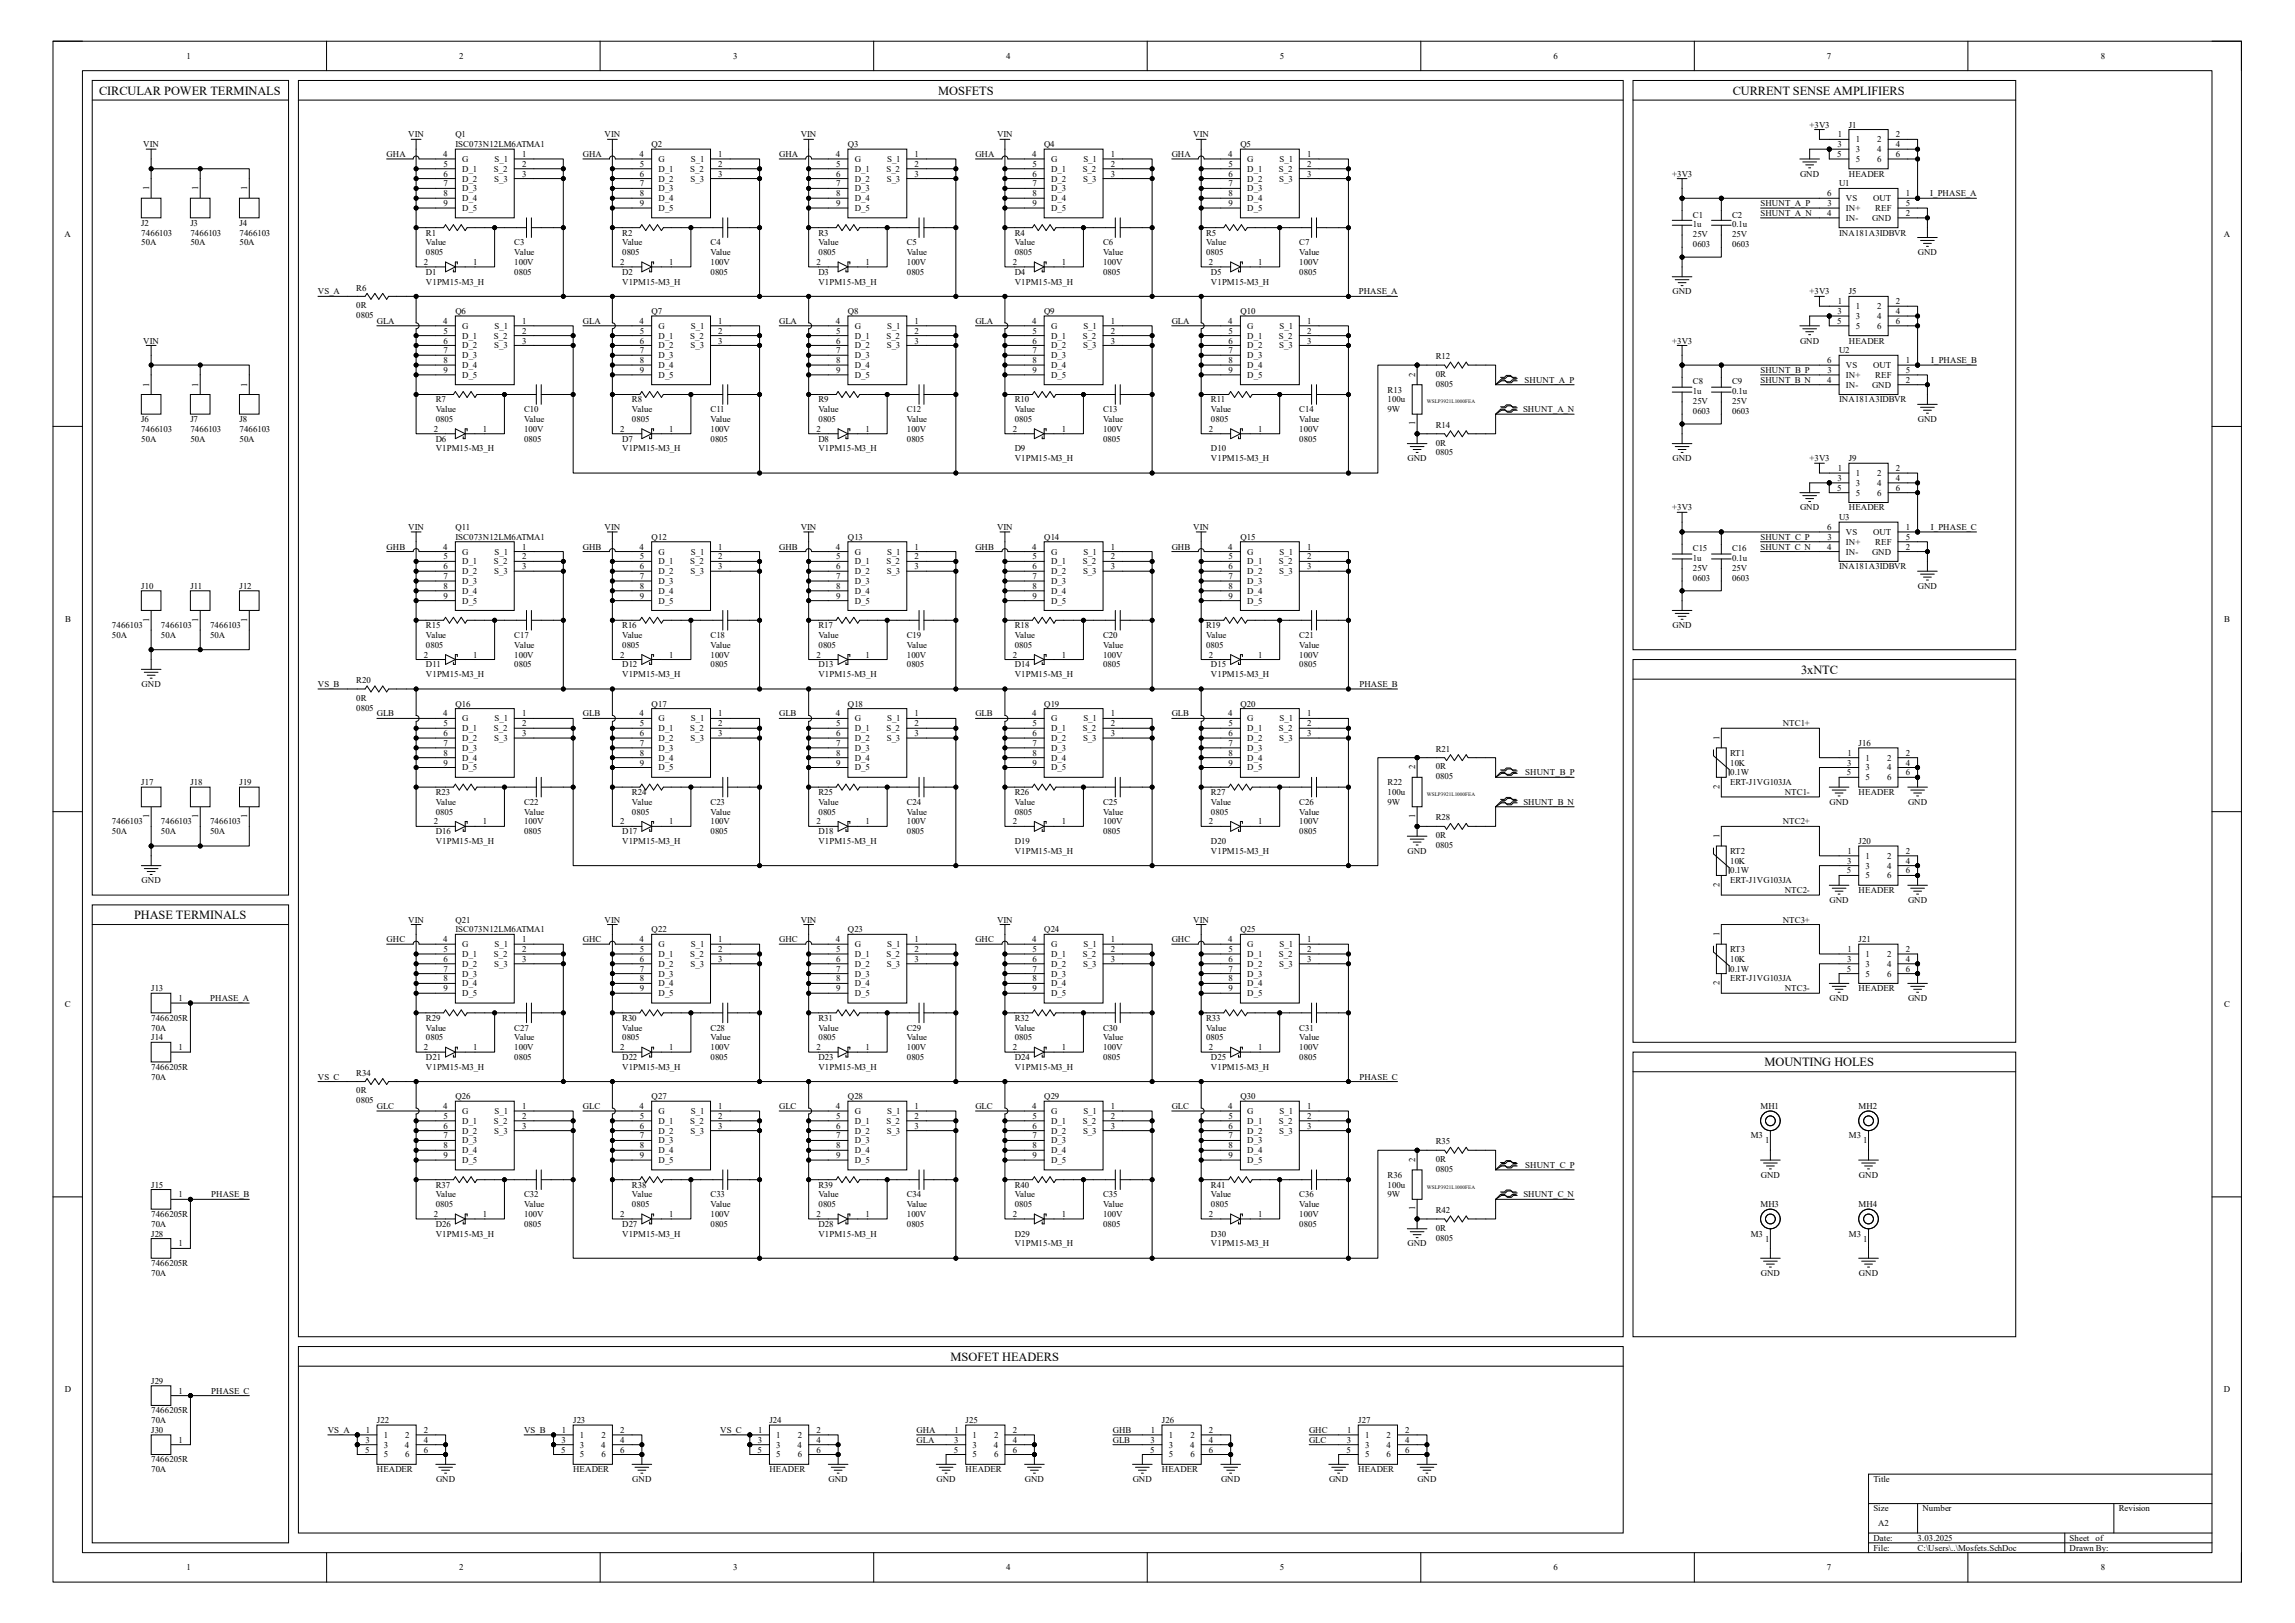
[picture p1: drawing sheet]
<svg xmlns="http://www.w3.org/2000/svg" width="297mm" height="210mm" viewBox="0 0 297 210" stroke-linecap="round" stroke-linejoin="round" font-family="sans-serif">
<defs><g id="words">
<g font-size="1.6">
<text x="12.8" y="12.2">CIRCULAR POWER TERMINALS</text>
<text x="121.4" y="12.2">MOSFETS</text>
<text x="224.2" y="12.2">CURRENT SENSE AMPLIFIERS</text>
<text x="233.1" y="87.2">3xNTC</text>
<text x="17.4" y="118.9">PHASE TERMINALS</text>
<text x="228.3" y="138">MOUNTING HOLES</text>
<text x="123" y="176.1">MSOFET HEADERS</text>
</g>
<g font-size="1.1">
<text x="24.1" y="7.6">1</text>
<text x="59.4" y="7.6">2</text>
<text x="94.9" y="7.6">3</text>
<text x="130.2" y="7.6">4</text>
<text x="165.7" y="7.6">5</text>
<text x="201" y="7.6">6</text>
<text x="236.4" y="7.6">7</text>
<text x="271.9" y="7.6">8</text>
<text x="52.8" y="17.8">VIN</text>
<text x="58.9" y="17.8">Q1</text>
<text x="78.2" y="17.8">VIN</text>
<text x="103.6" y="17.8">VIN</text>
<text x="129" y="17.8">VIN</text>
<text x="154.4" y="17.8">VIN</text>
<text x="234.2" y="16.5">+3V3</text>
<text x="237.8" y="17.8">1</text>
<text x="239.3" y="16.5">J1</text>
<text x="245.4" y="17.8">2</text>
<text x="18.5" y="19">VIN</text>
<text x="50" y="20.3">GHA</text>
<text x="57.4" y="20.3">4</text>
<text x="57.4" y="21.6">5</text>
<text x="57.4" y="22.9">6</text>
<text x="58.9" y="19">ISC073N12LM6ATMA1</text>
<text x="59.8" y="21">G</text>
<text x="59.8" y="22.2">D_1</text>
<text x="59.8" y="23.5">D_2</text>
<text x="63.9" y="22.2">S_2</text>
<text x="64" y="23.5">S_3</text>
<text x="64" y="21">S_1</text>
<text x="67.6" y="20.3">1</text>
<text x="67.6" y="21.6">2</text>
<text x="67.6" y="22.9">3</text>
<text x="75.4" y="20.3">GHA</text>
<text x="82.8" y="20.3">4</text>
<text x="82.8" y="21.6">5</text>
<text x="82.8" y="22.9">6</text>
<text x="84.3" y="19">Q2</text>
<text x="85.2" y="21">G</text>
<text x="85.2" y="22.2">D_1</text>
<text x="85.2" y="23.5">D_2</text>
<text x="89.3" y="22.2">S_2</text>
<text x="89.4" y="23.5">S_3</text>
<text x="89.4" y="21">S_1</text>
<text x="93" y="20.3">1</text>
<text x="93" y="21.6">2</text>
<text x="93" y="22.9">3</text>
<text x="100.8" y="20.3">GHA</text>
<text x="108.2" y="20.3">4</text>
<text x="108.2" y="21.6">5</text>
<text x="108.2" y="22.9">6</text>
<text x="109.7" y="19">Q3</text>
<text x="110.6" y="21">G</text>
<text x="110.6" y="22.2">D_1</text>
<text x="110.6" y="23.5">D_2</text>
<text x="114.7" y="22.2">S_2</text>
<text x="114.8" y="23.5">S_3</text>
<text x="114.8" y="21">S_1</text>
<text x="118.4" y="20.3">1</text>
<text x="118.4" y="21.6">2</text>
<text x="118.4" y="22.9">3</text>
<text x="126.2" y="20.3">GHA</text>
<text x="133.6" y="20.3">4</text>
<text x="133.6" y="21.6">5</text>
<text x="133.6" y="22.9">6</text>
<text x="135.1" y="19">Q4</text>
<text x="136" y="21">G</text>
<text x="136" y="22.2">D_1</text>
<text x="136" y="23.5">D_2</text>
<text x="140.1" y="22.2">S_2</text>
<text x="140.2" y="23.5">S_3</text>
<text x="140.2" y="21">S_1</text>
<text x="143.8" y="20.3">1</text>
<text x="143.8" y="21.6">2</text>
<text x="143.8" y="22.9">3</text>
<text x="151.6" y="20.3">GHA</text>
<text x="159" y="20.3">4</text>
<text x="159" y="21.6">5</text>
<text x="159" y="22.9">6</text>
<text x="160.5" y="19">Q5</text>
<text x="161.4" y="21">G</text>
<text x="161.4" y="22.2">D_1</text>
<text x="161.4" y="23.5">D_2</text>
<text x="165.5" y="22.2">S_2</text>
<text x="165.6" y="23.5">S_3</text>
<text x="165.6" y="21">S_1</text>
<text x="169.2" y="20.3">1</text>
<text x="169.2" y="21.6">2</text>
<text x="169.2" y="22.9">3</text>
<text x="216.4" y="22.9">+3V3</text>
<text x="233" y="22.9">GND</text>
<text x="237.7" y="20.3">5</text>
<text x="237.8" y="19">3</text>
<text x="239.3" y="22.9">HEADER</text>
<text x="240.2" y="18.4">1</text>
<text x="240.2" y="19.7">3</text>
<text x="240.2" y="21">5</text>
<text x="243" y="18.4">2</text>
<text x="243" y="19.7">4</text>
<text x="243" y="21">6</text>
<text x="245.4" y="19">4</text>
<text x="245.4" y="20.3">6</text>
<text x="18.3" y="29.2">J2</text>
<text x="19.3" y="24.6" transform="rotate(-90 19.3 24.6)">1</text>
<text x="24.6" y="29.2">J3</text>
<text x="25.7" y="24.6" transform="rotate(-90 25.7 24.6)">1</text>
<text x="31" y="29.2">J4</text>
<text x="32" y="24.6" transform="rotate(-90 32 24.6)">1</text>
<text x="57.4" y="24.1">7</text>
<text x="57.4" y="25.4">8</text>
<text x="57.4" y="26.7">9</text>
<text x="59.8" y="24.8">D_3</text>
<text x="59.8" y="26">D_4</text>
<text x="59.8" y="27.3">D_5</text>
<text x="82.8" y="24.1">7</text>
<text x="82.8" y="25.4">8</text>
<text x="82.8" y="26.7">9</text>
<text x="85.2" y="24.8">D_3</text>
<text x="85.2" y="26">D_4</text>
<text x="85.2" y="27.3">D_5</text>
<text x="108.2" y="24.1">7</text>
<text x="108.2" y="25.4">8</text>
<text x="108.2" y="26.7">9</text>
<text x="110.6" y="24.8">D_3</text>
<text x="110.6" y="26">D_4</text>
<text x="110.6" y="27.3">D_5</text>
<text x="133.6" y="24.1">7</text>
<text x="133.6" y="25.4">8</text>
<text x="133.6" y="26.7">9</text>
<text x="136" y="24.8">D_3</text>
<text x="136" y="26">D_4</text>
<text x="136" y="27.3">D_5</text>
<text x="159" y="24.1">7</text>
<text x="159" y="25.4">8</text>
<text x="159" y="26.7">9</text>
<text x="161.4" y="24.8">D_3</text>
<text x="161.4" y="26">D_4</text>
<text x="161.4" y="27.3">D_5</text>
<text x="219.1" y="29.4">1u</text>
<text x="219.1" y="28.2">C1</text>
<text x="224.2" y="29.4">0.1u</text>
<text x="224.2" y="28.2">C2</text>
<text x="227.8" y="26.7">SHUNT_A_P</text>
<text x="227.8" y="27.9">SHUNT_A_N</text>
<text x="236.5" y="25.4">6</text>
<text x="236.5" y="27.9">4</text>
<text x="236.5" y="26.7">3</text>
<text x="238" y="24.1">U1</text>
<text x="238.9" y="27.3">IN+</text>
<text x="238.9" y="26">VS</text>
<text x="238.9" y="28.6">IN-</text>
<text x="242.3" y="28.6">GND</text>
<text x="242.4" y="26">OUT</text>
<text x="242.7" y="27.3">REF</text>
<text x="246.6" y="25.4">1</text>
<text x="246.6" y="27.9">2</text>
<text x="246.6" y="26.7">5</text>
<text x="249.8" y="25.4">I_PHASE_A</text>
<text x="8.3" y="30.6">A</text>
<text x="18.3" y="31.8">50A</text>
<text x="18.3" y="30.5">7466103</text>
<text x="24.6" y="31.8">50A</text>
<text x="24.6" y="30.5">7466103</text>
<text x="31" y="31.8">50A</text>
<text x="31" y="30.5">7466103</text>
<text x="54.9" y="34.3">2</text>
<text x="55.1" y="35.6">D1</text>
<text x="55.1" y="31.8">Value</text>
<text x="55.1" y="30.5">R1</text>
<text x="55.1" y="33">0805</text>
<text x="61.2" y="34.3">1</text>
<text x="66.5" y="34.3">100V</text>
<text x="66.5" y="33">Value</text>
<text x="66.5" y="31.8">C3</text>
<text x="66.5" y="35.6">0805</text>
<text x="80.3" y="34.3">2</text>
<text x="80.5" y="35.6">D2</text>
<text x="80.5" y="31.8">Value</text>
<text x="80.5" y="30.5">R2</text>
<text x="80.5" y="33">0805</text>
<text x="86.6" y="34.3">1</text>
<text x="91.9" y="34.3">100V</text>
<text x="91.9" y="33">Value</text>
<text x="91.9" y="31.8">C4</text>
<text x="91.9" y="35.6">0805</text>
<text x="105.7" y="34.3">2</text>
<text x="105.9" y="35.6">D3</text>
<text x="105.9" y="31.8">Value</text>
<text x="105.9" y="30.5">R3</text>
<text x="105.9" y="33">0805</text>
<text x="112" y="34.3">1</text>
<text x="117.3" y="34.3">100V</text>
<text x="117.3" y="33">Value</text>
<text x="117.3" y="31.8">C5</text>
<text x="117.3" y="35.6">0805</text>
<text x="131.1" y="34.3">2</text>
<text x="131.3" y="35.6">D4</text>
<text x="131.3" y="31.8">Value</text>
<text x="131.3" y="30.5">R4</text>
<text x="131.3" y="33">0805</text>
<text x="137.4" y="34.3">1</text>
<text x="142.7" y="34.3">100V</text>
<text x="142.7" y="33">Value</text>
<text x="142.7" y="31.8">C6</text>
<text x="142.7" y="35.6">0805</text>
<text x="156.1" y="31.8">Value</text>
<text x="156.1" y="30.5">R5</text>
<text x="156.1" y="33">0805</text>
<text x="156.5" y="34.3">2</text>
<text x="156.7" y="35.6">D5</text>
<text x="162.8" y="34.3">1</text>
<text x="168.1" y="34.3">100V</text>
<text x="168.1" y="33">Value</text>
<text x="168.1" y="31.8">C7</text>
<text x="168.1" y="35.6">0805</text>
<text x="219.1" y="30.7">25V</text>
<text x="219.1" y="32">0603</text>
<text x="224.2" y="30.7">25V</text>
<text x="224.2" y="32">0603</text>
<text x="238" y="30.5">INA181A3IDBVR</text>
<text x="248.2" y="33">GND</text>
<text x="287.8" y="30.6">A</text>
<text x="41.1" y="38.1">VS_A</text>
<text x="46.1" y="39.9">0R</text>
<text x="46.1" y="37.6">R6</text>
<text x="46.1" y="41.1">0805</text>
<text x="48.8" y="41.9">GLA</text>
<text x="55.1" y="36.8">V1PM15-M3_H</text>
<text x="57.4" y="41.9">4</text>
<text x="58.9" y="40.6">Q6</text>
<text x="67.6" y="41.9">1</text>
<text x="75.4" y="41.9">GLA</text>
<text x="80.5" y="36.8">V1PM15-M3_H</text>
<text x="82.8" y="41.9">4</text>
<text x="84.3" y="40.6">Q7</text>
<text x="93" y="41.9">1</text>
<text x="100.8" y="41.9">GLA</text>
<text x="105.9" y="36.8">V1PM15-M3_H</text>
<text x="108.2" y="41.9">4</text>
<text x="109.7" y="40.6">Q8</text>
<text x="118.4" y="41.9">1</text>
<text x="126.2" y="41.9">GLA</text>
<text x="131.3" y="36.8">V1PM15-M3_H</text>
<text x="133.6" y="41.9">4</text>
<text x="135.1" y="40.6">Q9</text>
<text x="143.8" y="41.9">1</text>
<text x="151.6" y="41.9">GLA</text>
<text x="156.7" y="36.8">V1PM15-M3_H</text>
<text x="159" y="41.9">4</text>
<text x="160.5" y="40.6">Q10</text>
<text x="169.2" y="41.9">1</text>
<text x="175.9" y="38.1">PHASE_A</text>
<text x="216.5" y="38.1">GND</text>
<text x="234.2" y="38.1">+3V3</text>
<text x="237.7" y="41.9">5</text>
<text x="237.8" y="40.6">3</text>
<text x="237.8" y="39.4">1</text>
<text x="239.3" y="38.1">J5</text>
<text x="240.2" y="40">1</text>
<text x="240.2" y="41.3">3</text>
<text x="243" y="40">2</text>
<text x="243" y="41.3">4</text>
<text x="245.4" y="39.4">2</text>
<text x="245.4" y="40.6">4</text>
<text x="245.4" y="41.9">6</text>
<text x="18.5" y="44.4">VIN</text>
<text x="57.4" y="43.2">5</text>
<text x="57.4" y="44.4">6</text>
<text x="57.4" y="45.7">7</text>
<text x="57.4" y="47">8</text>
<text x="59.8" y="42.5">G</text>
<text x="59.8" y="43.8">D_1</text>
<text x="59.8" y="45.1">D_2</text>
<text x="59.8" y="46.4">D_3</text>
<text x="59.8" y="47.6">D_4</text>
<text x="63.9" y="43.8">S_2</text>
<text x="64" y="45.1">S_3</text>
<text x="64" y="42.5">S_1</text>
<text x="67.6" y="43.2">2</text>
<text x="67.6" y="44.4">3</text>
<text x="82.8" y="43.2">5</text>
<text x="82.8" y="44.4">6</text>
<text x="82.8" y="45.7">7</text>
<text x="82.8" y="47">8</text>
<text x="85.2" y="42.5">G</text>
<text x="85.2" y="43.8">D_1</text>
<text x="85.2" y="45.1">D_2</text>
<text x="85.2" y="46.4">D_3</text>
<text x="85.2" y="47.6">D_4</text>
<text x="89.3" y="43.8">S_2</text>
<text x="89.4" y="45.1">S_3</text>
<text x="89.4" y="42.5">S_1</text>
<text x="93" y="43.2">2</text>
<text x="93" y="44.4">3</text>
<text x="108.2" y="43.2">5</text>
<text x="108.2" y="44.4">6</text>
<text x="108.2" y="45.7">7</text>
<text x="108.2" y="47">8</text>
<text x="110.6" y="42.5">G</text>
<text x="110.6" y="43.8">D_1</text>
<text x="110.6" y="45.1">D_2</text>
<text x="110.6" y="46.4">D_3</text>
<text x="110.6" y="47.6">D_4</text>
<text x="114.7" y="43.8">S_2</text>
<text x="114.8" y="45.1">S_3</text>
<text x="114.8" y="42.5">S_1</text>
<text x="118.4" y="43.2">2</text>
<text x="118.4" y="44.4">3</text>
<text x="133.6" y="43.2">5</text>
<text x="133.6" y="44.4">6</text>
<text x="133.6" y="45.7">7</text>
<text x="133.6" y="47">8</text>
<text x="136" y="42.5">G</text>
<text x="136" y="43.8">D_1</text>
<text x="136" y="45.1">D_2</text>
<text x="136" y="46.4">D_3</text>
<text x="136" y="47.6">D_4</text>
<text x="140.1" y="43.8">S_2</text>
<text x="140.2" y="45.1">S_3</text>
<text x="140.2" y="42.5">S_1</text>
<text x="143.8" y="43.2">2</text>
<text x="143.8" y="44.4">3</text>
<text x="159" y="43.2">5</text>
<text x="159" y="44.4">6</text>
<text x="159" y="45.7">7</text>
<text x="159" y="47">8</text>
<text x="161.4" y="42.5">G</text>
<text x="161.4" y="43.8">D_1</text>
<text x="161.4" y="45.1">D_2</text>
<text x="161.4" y="46.4">D_3</text>
<text x="161.4" y="47.6">D_4</text>
<text x="165.5" y="43.8">S_2</text>
<text x="165.6" y="45.1">S_3</text>
<text x="165.6" y="42.5">S_1</text>
<text x="169.2" y="43.2">2</text>
<text x="169.2" y="44.4">3</text>
<text x="185.8" y="46.5">R12</text>
<text x="216.4" y="44.4">+3V3</text>
<text x="233" y="44.4">GND</text>
<text x="236.5" y="47">6</text>
<text x="238" y="45.7">U2</text>
<text x="238.9" y="47.6">VS</text>
<text x="239.3" y="44.4">HEADER</text>
<text x="240.2" y="42.5">5</text>
<text x="242.4" y="47.6">OUT</text>
<text x="243" y="42.5">6</text>
<text x="246.6" y="47">1</text>
<text x="249.9" y="47">I_PHASE_B</text>
<text x="19.3" y="50" transform="rotate(-90 19.3 50)">1</text>
<text x="25.7" y="50" transform="rotate(-90 25.7 50)">1</text>
<text x="32" y="50" transform="rotate(-90 32 50)">1</text>
<text x="56.4" y="53.3">Value</text>
<text x="56.4" y="52.1">R7</text>
<text x="57.4" y="48.3">9</text>
<text x="59.8" y="48.9">D_5</text>
<text x="67.8" y="53.3">C10</text>
<text x="81.8" y="53.3">Value</text>
<text x="81.8" y="52.1">R8</text>
<text x="82.8" y="48.3">9</text>
<text x="85.2" y="48.9">D_5</text>
<text x="91.9" y="53.3">C11</text>
<text x="105.9" y="53.3">Value</text>
<text x="105.9" y="52.1">R9</text>
<text x="108.2" y="48.3">9</text>
<text x="110.6" y="48.9">D_5</text>
<text x="117.3" y="53.3">C12</text>
<text x="131.3" y="53.3">Value</text>
<text x="131.3" y="52.1">R10</text>
<text x="133.6" y="48.3">9</text>
<text x="136" y="48.9">D_5</text>
<text x="142.7" y="53.3">C13</text>
<text x="156.7" y="53.3">Value</text>
<text x="156.7" y="52.1">R11</text>
<text x="159" y="48.3">9</text>
<text x="161.4" y="48.9">D_5</text>
<text x="168.1" y="53.3">C14</text>
<text x="179.6" y="52.1">100u</text>
<text x="179.6" y="53.3">9W</text>
<text x="179.6" y="50.8">R13</text>
<text x="183.1" y="48.8" transform="rotate(-90 183.1 48.8)">2</text>
<text x="185.8" y="48.8">0R</text>
<text x="185.8" y="50">0805</text>
<text x="197.1" y="53.3">SHUNT_A_N</text>
<text x="197.3" y="49.5">SHUNT_A_P</text>
<text x="219.1" y="52.3">25V</text>
<text x="219.1" y="51">1u</text>
<text x="219.1" y="49.7">C8</text>
<text x="219.1" y="53.6">0603</text>
<text x="224.2" y="52.3">25V</text>
<text x="224.2" y="51">0.1u</text>
<text x="224.2" y="49.7">C9</text>
<text x="224.2" y="53.6">0603</text>
<text x="227.8" y="48.3">SHUNT_B_P</text>
<text x="227.8" y="49.5">SHUNT_B_N</text>
<text x="236.5" y="49.5">4</text>
<text x="236.5" y="48.3">3</text>
<text x="238" y="52.1">INA181A3IDBVR</text>
<text x="238.9" y="48.9">IN+</text>
<text x="238.9" y="50.2">IN-</text>
<text x="242.3" y="50.2">GND</text>
<text x="242.7" y="48.9">REF</text>
<text x="246.6" y="49.5">2</text>
<text x="246.6" y="48.3">5</text>
<text x="18.3" y="57.1">50A</text>
<text x="18.3" y="54.6">J6</text>
<text x="18.3" y="55.9">7466103</text>
<text x="24.6" y="57.1">50A</text>
<text x="24.6" y="54.6">J7</text>
<text x="24.6" y="55.9">7466103</text>
<text x="31" y="57.1">50A</text>
<text x="31" y="54.6">J8</text>
<text x="31" y="55.9">7466103</text>
<text x="56.1" y="55.9">2</text>
<text x="56.4" y="57.1">D6</text>
<text x="56.4" y="58.4">V1PM15-M3_H</text>
<text x="56.4" y="54.6">0805</text>
<text x="62.5" y="55.9">1</text>
<text x="67.8" y="55.9">100V</text>
<text x="67.8" y="54.6">Value</text>
<text x="67.8" y="57.1">0805</text>
<text x="80.3" y="55.9">2</text>
<text x="80.5" y="57.1">D7</text>
<text x="80.5" y="58.4">V1PM15-M3_H</text>
<text x="81.8" y="54.6">0805</text>
<text x="86.6" y="55.9">1</text>
<text x="91.9" y="55.9">100V</text>
<text x="91.9" y="54.6">Value</text>
<text x="91.9" y="57.1">0805</text>
<text x="105.7" y="55.9">2</text>
<text x="105.9" y="57.1">D8</text>
<text x="105.9" y="58.4">V1PM15-M3_H</text>
<text x="105.9" y="54.6">0805</text>
<text x="112" y="55.9">1</text>
<text x="117.3" y="55.9">100V</text>
<text x="117.3" y="54.6">Value</text>
<text x="117.3" y="57.1">0805</text>
<text x="131.1" y="55.9">2</text>
<text x="131.3" y="58.4">D9</text>
<text x="131.3" y="59.7">V1PM15-M3_H</text>
<text x="131.3" y="54.6">0805</text>
<text x="137.4" y="55.9">1</text>
<text x="142.7" y="55.9">100V</text>
<text x="142.7" y="54.6">Value</text>
<text x="142.7" y="57.1">0805</text>
<text x="156.5" y="55.9">2</text>
<text x="156.7" y="58.4">D10</text>
<text x="156.7" y="59.7">V1PM15-M3_H</text>
<text x="156.7" y="54.6">0805</text>
<text x="162.8" y="55.9">1</text>
<text x="168.1" y="55.9">100V</text>
<text x="168.1" y="54.6">Value</text>
<text x="168.1" y="57.1">0805</text>
<text x="182.2" y="59.7">GND</text>
<text x="183.1" y="55" transform="rotate(-90 183.1 55)">1</text>
<text x="185.8" y="57.7">0R</text>
<text x="185.8" y="55.4">R14</text>
<text x="185.8" y="58.9">0805</text>
<text x="216.5" y="59.7">GND</text>
<text x="234.2" y="59.7">+3V3</text>
<text x="239.3" y="59.7">J9</text>
<text x="248.2" y="54.6">GND</text>
<text x="237.7" y="63.5">5</text>
<text x="237.8" y="62.2">3</text>
<text x="237.8" y="61">1</text>
<text x="240.2" y="61.6">1</text>
<text x="240.2" y="62.9">3</text>
<text x="240.2" y="64.1">5</text>
<text x="243" y="61.6">2</text>
<text x="243" y="62.9">4</text>
<text x="243" y="64.1">6</text>
<text x="245.4" y="61">2</text>
<text x="245.4" y="62.2">4</text>
<text x="245.4" y="63.5">6</text>
<text x="50" y="71.1">GHB</text>
<text x="52.8" y="68.6">VIN</text>
<text x="57.4" y="71.1">4</text>
<text x="58.9" y="68.6">Q11</text>
<text x="58.9" y="69.8">ISC073N12LM6ATMA1</text>
<text x="59.8" y="71.8">G</text>
<text x="64" y="71.8">S_1</text>
<text x="67.6" y="71.1">1</text>
<text x="75.4" y="71.1">GHB</text>
<text x="78.2" y="68.6">VIN</text>
<text x="82.8" y="71.1">4</text>
<text x="84.3" y="69.8">Q12</text>
<text x="85.2" y="71.8">G</text>
<text x="89.4" y="71.8">S_1</text>
<text x="93" y="71.1">1</text>
<text x="100.8" y="71.1">GHB</text>
<text x="103.6" y="68.6">VIN</text>
<text x="108.2" y="71.1">4</text>
<text x="109.7" y="69.8">Q13</text>
<text x="110.6" y="71.8">G</text>
<text x="114.8" y="71.8">S_1</text>
<text x="118.4" y="71.1">1</text>
<text x="126.2" y="71.1">GHB</text>
<text x="129" y="68.6">VIN</text>
<text x="133.6" y="71.1">4</text>
<text x="135.1" y="69.8">Q14</text>
<text x="136" y="71.8">G</text>
<text x="140.2" y="71.8">S_1</text>
<text x="143.8" y="71.1">1</text>
<text x="151.6" y="71.1">GHB</text>
<text x="154.4" y="68.6">VIN</text>
<text x="159" y="71.1">4</text>
<text x="160.5" y="69.8">Q15</text>
<text x="161.4" y="71.8">G</text>
<text x="165.6" y="71.8">S_1</text>
<text x="169.2" y="71.1">1</text>
<text x="216.4" y="66">+3V3</text>
<text x="219.1" y="71.3">C15</text>
<text x="224.2" y="71.3">C16</text>
<text x="227.8" y="69.8">SHUNT_C_P</text>
<text x="227.8" y="71.1">SHUNT_C_N</text>
<text x="233" y="66">GND</text>
<text x="236.5" y="68.6">6</text>
<text x="236.5" y="71.1">4</text>
<text x="236.5" y="69.8">3</text>
<text x="238" y="67.3">U3</text>
<text x="238.9" y="70.5">IN+</text>
<text x="238.9" y="69.2">VS</text>
<text x="238.9" y="71.8">IN-</text>
<text x="239.3" y="66">HEADER</text>
<text x="242.3" y="71.8">GND</text>
<text x="242.4" y="69.2">OUT</text>
<text x="242.7" y="70.5">REF</text>
<text x="246.6" y="68.6">1</text>
<text x="246.6" y="71.1">2</text>
<text x="246.6" y="69.8">5</text>
<text x="249.9" y="68.6">I_PHASE_C</text>
<text x="18.3" y="76.2">J10</text>
<text x="24.6" y="76.2">J11</text>
<text x="31" y="76.2">J12</text>
<text x="57.4" y="72.4">5</text>
<text x="57.4" y="73.7">6</text>
<text x="57.4" y="74.9">7</text>
<text x="57.4" y="76.2">8</text>
<text x="57.4" y="77.5">9</text>
<text x="59.8" y="73">D_1</text>
<text x="59.8" y="74.3">D_2</text>
<text x="59.8" y="75.6">D_3</text>
<text x="59.8" y="76.8">D_4</text>
<text x="63.9" y="73">S_2</text>
<text x="64" y="74.3">S_3</text>
<text x="67.6" y="72.4">2</text>
<text x="67.6" y="73.7">3</text>
<text x="82.8" y="72.4">5</text>
<text x="82.8" y="73.7">6</text>
<text x="82.8" y="74.9">7</text>
<text x="82.8" y="76.2">8</text>
<text x="82.8" y="77.5">9</text>
<text x="85.2" y="73">D_1</text>
<text x="85.2" y="74.3">D_2</text>
<text x="85.2" y="75.6">D_3</text>
<text x="85.2" y="76.8">D_4</text>
<text x="89.3" y="73">S_2</text>
<text x="89.4" y="74.3">S_3</text>
<text x="93" y="72.4">2</text>
<text x="93" y="73.7">3</text>
<text x="108.2" y="72.4">5</text>
<text x="108.2" y="73.7">6</text>
<text x="108.2" y="74.9">7</text>
<text x="108.2" y="76.2">8</text>
<text x="108.2" y="77.5">9</text>
<text x="110.6" y="73">D_1</text>
<text x="110.6" y="74.3">D_2</text>
<text x="110.6" y="75.6">D_3</text>
<text x="110.6" y="76.8">D_4</text>
<text x="114.7" y="73">S_2</text>
<text x="114.8" y="74.3">S_3</text>
<text x="118.4" y="72.4">2</text>
<text x="118.4" y="73.7">3</text>
<text x="133.6" y="72.4">5</text>
<text x="133.6" y="73.7">6</text>
<text x="133.6" y="74.9">7</text>
<text x="133.6" y="76.2">8</text>
<text x="133.6" y="77.5">9</text>
<text x="136" y="73">D_1</text>
<text x="136" y="74.3">D_2</text>
<text x="136" y="75.6">D_3</text>
<text x="136" y="76.8">D_4</text>
<text x="140.1" y="73">S_2</text>
<text x="140.2" y="74.3">S_3</text>
<text x="143.8" y="72.4">2</text>
<text x="143.8" y="73.7">3</text>
<text x="159" y="72.4">5</text>
<text x="159" y="73.7">6</text>
<text x="159" y="74.9">7</text>
<text x="159" y="76.2">8</text>
<text x="159" y="77.5">9</text>
<text x="161.4" y="73">D_1</text>
<text x="161.4" y="74.3">D_2</text>
<text x="161.4" y="75.6">D_3</text>
<text x="161.4" y="76.8">D_4</text>
<text x="165.5" y="73">S_2</text>
<text x="165.6" y="74.3">S_3</text>
<text x="169.2" y="72.4">2</text>
<text x="169.2" y="73.7">3</text>
<text x="219.1" y="73.9">25V</text>
<text x="219.1" y="72.6">1u</text>
<text x="219.1" y="75.1">0603</text>
<text x="224.2" y="73.9">25V</text>
<text x="224.2" y="72.6">0.1u</text>
<text x="224.2" y="75.1">0603</text>
<text x="238" y="73.7">INA181A3IDBVR</text>
<text x="248.2" y="76.2">GND</text>
<text x="8.4" y="80.5">B</text>
<text x="14.5" y="82.5">50A</text>
<text x="14.5" y="81.3">7466103</text>
<text x="19.3" y="80.4" transform="rotate(-90 19.3 80.4)">1</text>
<text x="20.8" y="82.5">50A</text>
<text x="20.8" y="81.3">7466103</text>
<text x="25.7" y="80.4" transform="rotate(-90 25.7 80.4)">1</text>
<text x="27.2" y="82.5">50A</text>
<text x="27.2" y="81.3">7466103</text>
<text x="32" y="80.4" transform="rotate(-90 32 80.4)">1</text>
<text x="55.1" y="82.5">Value</text>
<text x="55.1" y="81.3">R15</text>
<text x="55.1" y="83.8">0805</text>
<text x="59.8" y="78.1">D_5</text>
<text x="66.5" y="83.8">Value</text>
<text x="66.5" y="82.5">C17</text>
<text x="80.5" y="82.5">Value</text>
<text x="80.5" y="81.3">R16</text>
<text x="80.5" y="83.8">0805</text>
<text x="85.2" y="78.1">D_5</text>
<text x="91.9" y="83.8">Value</text>
<text x="91.9" y="82.5">C18</text>
<text x="105.9" y="82.5">Value</text>
<text x="105.9" y="81.3">R17</text>
<text x="105.9" y="83.8">0805</text>
<text x="110.6" y="78.1">D_5</text>
<text x="117.3" y="83.8">Value</text>
<text x="117.3" y="82.5">C19</text>
<text x="131.3" y="82.5">Value</text>
<text x="131.3" y="81.3">R18</text>
<text x="131.3" y="83.8">0805</text>
<text x="136" y="78.1">D_5</text>
<text x="142.7" y="83.8">Value</text>
<text x="142.7" y="82.5">C20</text>
<text x="156.1" y="82.5">Value</text>
<text x="156.1" y="81.3">R19</text>
<text x="156.1" y="83.8">0805</text>
<text x="161.4" y="78.1">D_5</text>
<text x="168.1" y="83.8">Value</text>
<text x="168.1" y="82.5">C21</text>
<text x="216.5" y="81.3">GND</text>
<text x="287.8" y="80.5">B</text>
<text x="18.3" y="88.9">GND</text>
<text x="41.1" y="88.9">VS_B</text>
<text x="46.1" y="88.4">R20</text>
<text x="54.9" y="85.1">2</text>
<text x="55.1" y="86.4">D11</text>
<text x="55.1" y="87.6">V1PM15-M3_H</text>
<text x="61.2" y="85.1">1</text>
<text x="66.5" y="85.1">100V</text>
<text x="66.5" y="86.4">0805</text>
<text x="80.3" y="85.1">2</text>
<text x="80.5" y="86.4">D12</text>
<text x="80.5" y="87.6">V1PM15-M3_H</text>
<text x="86.6" y="85.1">1</text>
<text x="91.9" y="85.1">100V</text>
<text x="91.9" y="86.4">0805</text>
<text x="105.7" y="85.1">2</text>
<text x="105.9" y="86.4">D13</text>
<text x="105.9" y="87.6">V1PM15-M3_H</text>
<text x="112" y="85.1">1</text>
<text x="117.3" y="85.1">100V</text>
<text x="117.3" y="86.4">0805</text>
<text x="131.1" y="85.1">2</text>
<text x="131.3" y="86.4">D14</text>
<text x="131.3" y="87.6">V1PM15-M3_H</text>
<text x="137.4" y="85.1">1</text>
<text x="142.7" y="85.1">100V</text>
<text x="142.7" y="86.4">0805</text>
<text x="156.5" y="85.1">2</text>
<text x="156.7" y="86.4">D15</text>
<text x="156.7" y="87.6">V1PM15-M3_H</text>
<text x="162.8" y="85.1">1</text>
<text x="168.1" y="85.1">100V</text>
<text x="168.1" y="86.4">0805</text>
<text x="175.9" y="88.9">PHASE_B</text>
<text x="46.1" y="90.7">0R</text>
<text x="46.1" y="91.9">0805</text>
<text x="48.8" y="92.7">GLB</text>
<text x="57.4" y="92.7">4</text>
<text x="57.4" y="94">5</text>
<text x="57.4" y="95.2">6</text>
<text x="58.9" y="91.4">Q16</text>
<text x="59.8" y="93.3">G</text>
<text x="59.8" y="94.6">D_1</text>
<text x="59.8" y="95.9">D_2</text>
<text x="63.9" y="94.6">S_2</text>
<text x="64" y="95.9">S_3</text>
<text x="64" y="93.3">S_1</text>
<text x="67.6" y="92.7">1</text>
<text x="67.6" y="94">2</text>
<text x="67.6" y="95.2">3</text>
<text x="75.4" y="92.7">GLB</text>
<text x="82.8" y="92.7">4</text>
<text x="82.8" y="94">5</text>
<text x="82.8" y="95.2">6</text>
<text x="84.3" y="91.4">Q17</text>
<text x="85.2" y="93.3">G</text>
<text x="85.2" y="94.6">D_1</text>
<text x="85.2" y="95.9">D_2</text>
<text x="89.3" y="94.6">S_2</text>
<text x="89.4" y="95.9">S_3</text>
<text x="89.4" y="93.3">S_1</text>
<text x="93" y="92.7">1</text>
<text x="93" y="94">2</text>
<text x="93" y="95.2">3</text>
<text x="100.8" y="92.7">GLB</text>
<text x="108.2" y="92.7">4</text>
<text x="108.2" y="94">5</text>
<text x="108.2" y="95.2">6</text>
<text x="109.7" y="91.4">Q18</text>
<text x="110.6" y="93.3">G</text>
<text x="110.6" y="94.6">D_1</text>
<text x="110.6" y="95.9">D_2</text>
<text x="114.7" y="94.6">S_2</text>
<text x="114.8" y="95.9">S_3</text>
<text x="114.8" y="93.3">S_1</text>
<text x="118.4" y="92.7">1</text>
<text x="118.4" y="94">2</text>
<text x="118.4" y="95.2">3</text>
<text x="126.2" y="92.7">GLB</text>
<text x="133.6" y="92.7">4</text>
<text x="133.6" y="94">5</text>
<text x="133.6" y="95.2">6</text>
<text x="135.1" y="91.4">Q19</text>
<text x="136" y="93.3">G</text>
<text x="136" y="94.6">D_1</text>
<text x="136" y="95.9">D_2</text>
<text x="140.1" y="94.6">S_2</text>
<text x="140.2" y="95.9">S_3</text>
<text x="140.2" y="93.3">S_1</text>
<text x="143.8" y="92.7">1</text>
<text x="143.8" y="94">2</text>
<text x="143.8" y="95.2">3</text>
<text x="151.6" y="92.7">GLB</text>
<text x="159" y="92.7">4</text>
<text x="159" y="94">5</text>
<text x="159" y="95.2">6</text>
<text x="160.5" y="91.4">Q20</text>
<text x="161.4" y="93.3">G</text>
<text x="161.4" y="94.6">D_1</text>
<text x="161.4" y="95.9">D_2</text>
<text x="165.5" y="94.6">S_2</text>
<text x="165.6" y="95.9">S_3</text>
<text x="165.6" y="93.3">S_1</text>
<text x="169.2" y="92.7">1</text>
<text x="169.2" y="94">2</text>
<text x="169.2" y="95.2">3</text>
<text x="222.5" y="95.8" transform="rotate(-90 222.5 95.8)">1</text>
<text x="230.7" y="94">NTC1+</text>
<text x="18.3" y="101.6">J17</text>
<text x="24.6" y="101.6">J18</text>
<text x="31" y="101.6">J19</text>
<text x="57.4" y="96.5">7</text>
<text x="57.4" y="97.8">8</text>
<text x="57.4" y="99.1">9</text>
<text x="59.8" y="97.2">D_3</text>
<text x="59.8" y="98.4">D_4</text>
<text x="59.8" y="99.7">D_5</text>
<text x="82.8" y="96.5">7</text>
<text x="82.8" y="97.8">8</text>
<text x="82.8" y="99.1">9</text>
<text x="85.2" y="97.2">D_3</text>
<text x="85.2" y="98.4">D_4</text>
<text x="85.2" y="99.7">D_5</text>
<text x="108.2" y="96.5">7</text>
<text x="108.2" y="97.8">8</text>
<text x="108.2" y="99.1">9</text>
<text x="110.6" y="97.2">D_3</text>
<text x="110.6" y="98.4">D_4</text>
<text x="110.6" y="99.7">D_5</text>
<text x="133.6" y="96.5">7</text>
<text x="133.6" y="97.8">8</text>
<text x="133.6" y="99.1">9</text>
<text x="136" y="97.2">D_3</text>
<text x="136" y="98.4">D_4</text>
<text x="136" y="99.7">D_5</text>
<text x="159" y="96.5">7</text>
<text x="159" y="97.8">8</text>
<text x="159" y="99.1">9</text>
<text x="161.4" y="97.2">D_3</text>
<text x="161.4" y="98.4">D_4</text>
<text x="161.4" y="99.7">D_5</text>
<text x="179.6" y="101.6">R22</text>
<text x="183.1" y="99.6" transform="rotate(-90 183.1 99.6)">2</text>
<text x="185.8" y="99.6">0R</text>
<text x="185.8" y="97.3">R21</text>
<text x="185.8" y="100.8">0805</text>
<text x="197.4" y="100.3">SHUNT_B_P</text>
<text x="223.9" y="100.3">0.1W</text>
<text x="223.9" y="99.1">10K</text>
<text x="223.9" y="97.8">RT1</text>
<text x="223.9" y="101.6">ERT-J1VG103JA</text>
<text x="239" y="100.3">5</text>
<text x="239.1" y="99.1">3</text>
<text x="239.1" y="97.8">1</text>
<text x="240.5" y="96.5">J16</text>
<text x="241.4" y="98.4">1</text>
<text x="241.4" y="99.7">3</text>
<text x="241.4" y="101">5</text>
<text x="244.2" y="98.4">2</text>
<text x="244.2" y="99.7">4</text>
<text x="244.2" y="101">6</text>
<text x="246.6" y="97.8">2</text>
<text x="246.6" y="99.1">4</text>
<text x="246.6" y="100.3">6</text>
<text x="14.5" y="107.9">50A</text>
<text x="14.5" y="106.7">7466103</text>
<text x="19.3" y="105.8" transform="rotate(-90 19.3 105.8)">1</text>
<text x="20.8" y="107.9">50A</text>
<text x="20.8" y="106.7">7466103</text>
<text x="25.7" y="105.8" transform="rotate(-90 25.7 105.8)">1</text>
<text x="27.2" y="107.9">50A</text>
<text x="27.2" y="106.7">7466103</text>
<text x="32" y="105.8" transform="rotate(-90 32 105.8)">1</text>
<text x="56.1" y="106.7">2</text>
<text x="56.4" y="107.9">D16</text>
<text x="56.4" y="104.1">Value</text>
<text x="56.4" y="102.9">R23</text>
<text x="56.4" y="105.4">0805</text>
<text x="62.5" y="106.7">1</text>
<text x="67.8" y="106.7">100V</text>
<text x="67.8" y="105.4">Value</text>
<text x="67.8" y="104.1">C22</text>
<text x="67.8" y="107.9">0805</text>
<text x="80.3" y="106.7">2</text>
<text x="80.5" y="107.9">D17</text>
<text x="81.8" y="104.1">Value</text>
<text x="81.8" y="102.9">R24</text>
<text x="81.8" y="105.4">0805</text>
<text x="86.6" y="106.7">1</text>
<text x="91.9" y="106.7">100V</text>
<text x="91.9" y="105.4">Value</text>
<text x="91.9" y="104.1">C23</text>
<text x="91.9" y="107.9">0805</text>
<text x="105.7" y="106.7">2</text>
<text x="105.9" y="107.9">D18</text>
<text x="105.9" y="104.1">Value</text>
<text x="105.9" y="102.9">R25</text>
<text x="105.9" y="105.4">0805</text>
<text x="112" y="106.7">1</text>
<text x="117.3" y="106.7">100V</text>
<text x="117.3" y="105.4">Value</text>
<text x="117.3" y="104.1">C24</text>
<text x="117.3" y="107.9">0805</text>
<text x="131.1" y="106.7">2</text>
<text x="131.3" y="104.1">Value</text>
<text x="131.3" y="102.9">R26</text>
<text x="131.3" y="105.4">0805</text>
<text x="137.4" y="106.7">1</text>
<text x="142.7" y="106.7">100V</text>
<text x="142.7" y="105.4">Value</text>
<text x="142.7" y="104.1">C25</text>
<text x="142.7" y="107.9">0805</text>
<text x="156.5" y="106.7">2</text>
<text x="156.7" y="104.1">Value</text>
<text x="156.7" y="102.9">R27</text>
<text x="156.7" y="105.4">0805</text>
<text x="162.8" y="106.7">1</text>
<text x="168.1" y="106.7">100V</text>
<text x="168.1" y="105.4">Value</text>
<text x="168.1" y="104.1">C26</text>
<text x="168.1" y="107.9">0805</text>
<text x="179.6" y="102.9">100u</text>
<text x="179.6" y="104.1">9W</text>
<text x="183.1" y="105.8" transform="rotate(-90 183.1 105.8)">1</text>
<text x="185.8" y="106.2">R28</text>
<text x="197.1" y="104.1">SHUNT_B_N</text>
<text x="222.5" y="102.1" transform="rotate(-90 222.5 102.1)">2</text>
<text x="230.7" y="106.7">NTC2+</text>
<text x="231" y="102.9">NTC1-</text>
<text x="236.8" y="104.1">GND</text>
<text x="240.5" y="102.9">HEADER</text>
<text x="246.9" y="104.1">GND</text>
<text x="56.4" y="109.2">V1PM15-M3_H</text>
<text x="80.5" y="109.2">V1PM15-M3_H</text>
<text x="105.9" y="109.2">V1PM15-M3_H</text>
<text x="131.3" y="109.2">D19</text>
<text x="131.3" y="110.5">V1PM15-M3_H</text>
<text x="156.7" y="109.2">D20</text>
<text x="156.7" y="110.5">V1PM15-M3_H</text>
<text x="182.2" y="110.5">GND</text>
<text x="185.8" y="108.5">0R</text>
<text x="185.8" y="109.7">0805</text>
<text x="222.5" y="108.5" transform="rotate(-90 222.5 108.5)">1</text>
<text x="223.9" y="113">0.1W</text>
<text x="223.9" y="111.8">10K</text>
<text x="223.9" y="110.5">RT2</text>
<text x="239" y="113">5</text>
<text x="239.1" y="111.8">3</text>
<text x="239.1" y="110.5">1</text>
<text x="240.5" y="109.2">J20</text>
<text x="241.4" y="111.1">1</text>
<text x="241.4" y="112.4">3</text>
<text x="241.4" y="113.7">5</text>
<text x="244.2" y="111.1">2</text>
<text x="244.2" y="112.4">4</text>
<text x="244.2" y="113.7">6</text>
<text x="246.6" y="110.5">2</text>
<text x="246.6" y="111.8">4</text>
<text x="246.6" y="113">6</text>
<text x="18.3" y="114.3">GND</text>
<text x="52.8" y="119.4">VIN</text>
<text x="58.9" y="119.4">Q21</text>
<text x="78.2" y="119.4">VIN</text>
<text x="103.6" y="119.4">VIN</text>
<text x="129" y="119.4">VIN</text>
<text x="154.4" y="119.4">VIN</text>
<text x="222.5" y="114.8" transform="rotate(-90 222.5 114.8)">2</text>
<text x="223.9" y="114.3">ERT-J1VG103JA</text>
<text x="230.7" y="119.4">NTC3+</text>
<text x="231" y="115.6">NTC2-</text>
<text x="236.8" y="116.8">GND</text>
<text x="240.5" y="115.6">HEADER</text>
<text x="246.9" y="116.8">GND</text>
<text x="50" y="121.9">GHC</text>
<text x="57.4" y="121.9">4</text>
<text x="57.4" y="123.2">5</text>
<text x="57.4" y="124.5">6</text>
<text x="57.4" y="125.7">7</text>
<text x="58.9" y="120.6">ISC073N12LM6ATMA1</text>
<text x="59.8" y="122.6">G</text>
<text x="59.8" y="123.8">D_1</text>
<text x="59.8" y="125.1">D_2</text>
<text x="63.9" y="123.8">S_2</text>
<text x="64" y="125.1">S_3</text>
<text x="64" y="122.6">S_1</text>
<text x="67.6" y="121.9">1</text>
<text x="67.6" y="123.2">2</text>
<text x="67.6" y="124.5">3</text>
<text x="75.4" y="121.9">GHC</text>
<text x="82.8" y="121.9">4</text>
<text x="82.8" y="123.2">5</text>
<text x="82.8" y="124.5">6</text>
<text x="82.8" y="125.7">7</text>
<text x="84.3" y="120.6">Q22</text>
<text x="85.2" y="122.6">G</text>
<text x="85.2" y="123.8">D_1</text>
<text x="85.2" y="125.1">D_2</text>
<text x="89.3" y="123.8">S_2</text>
<text x="89.4" y="125.1">S_3</text>
<text x="89.4" y="122.6">S_1</text>
<text x="93" y="121.9">1</text>
<text x="93" y="123.2">2</text>
<text x="93" y="124.5">3</text>
<text x="100.8" y="121.9">GHC</text>
<text x="108.2" y="121.9">4</text>
<text x="108.2" y="123.2">5</text>
<text x="108.2" y="124.5">6</text>
<text x="108.2" y="125.7">7</text>
<text x="109.7" y="120.6">Q23</text>
<text x="110.6" y="122.6">G</text>
<text x="110.6" y="123.8">D_1</text>
<text x="110.6" y="125.1">D_2</text>
<text x="114.7" y="123.8">S_2</text>
<text x="114.8" y="125.1">S_3</text>
<text x="114.8" y="122.6">S_1</text>
<text x="118.4" y="121.9">1</text>
<text x="118.4" y="123.2">2</text>
<text x="118.4" y="124.5">3</text>
<text x="126.2" y="121.9">GHC</text>
<text x="133.6" y="121.9">4</text>
<text x="133.6" y="123.2">5</text>
<text x="133.6" y="124.5">6</text>
<text x="133.6" y="125.7">7</text>
<text x="135.1" y="120.6">Q24</text>
<text x="136" y="122.6">G</text>
<text x="136" y="123.8">D_1</text>
<text x="136" y="125.1">D_2</text>
<text x="140.1" y="123.8">S_2</text>
<text x="140.2" y="125.1">S_3</text>
<text x="140.2" y="122.6">S_1</text>
<text x="143.8" y="121.9">1</text>
<text x="143.8" y="123.2">2</text>
<text x="143.8" y="124.5">3</text>
<text x="151.6" y="121.9">GHC</text>
<text x="159" y="121.9">4</text>
<text x="159" y="123.2">5</text>
<text x="159" y="124.5">6</text>
<text x="159" y="125.7">7</text>
<text x="160.5" y="120.6">Q25</text>
<text x="161.4" y="122.6">G</text>
<text x="161.4" y="123.8">D_1</text>
<text x="161.4" y="125.1">D_2</text>
<text x="165.5" y="123.8">S_2</text>
<text x="165.6" y="125.1">S_3</text>
<text x="165.6" y="122.6">S_1</text>
<text x="169.2" y="121.9">1</text>
<text x="169.2" y="123.2">2</text>
<text x="169.2" y="124.5">3</text>
<text x="222.5" y="121.2" transform="rotate(-90 222.5 121.2)">1</text>
<text x="223.9" y="125.7">0.1W</text>
<text x="223.9" y="124.5">10K</text>
<text x="223.9" y="123.2">RT3</text>
<text x="239" y="125.7">5</text>
<text x="239.1" y="124.5">3</text>
<text x="239.1" y="123.2">1</text>
<text x="240.5" y="121.9">J21</text>
<text x="241.4" y="123.8">1</text>
<text x="241.4" y="125.1">3</text>
<text x="244.2" y="123.8">2</text>
<text x="244.2" y="125.1">4</text>
<text x="246.6" y="123.2">2</text>
<text x="246.6" y="124.5">4</text>
<text x="246.6" y="125.7">6</text>
<text x="8.4" y="130.3">C</text>
<text x="19.6" y="128.3">J13</text>
<text x="23.1" y="129.5">1</text>
<text x="27.2" y="129.5">PHASE_A</text>
<text x="57.4" y="127">8</text>
<text x="57.4" y="128.3">9</text>
<text x="59.8" y="126.4">D_3</text>
<text x="59.8" y="127.6">D_4</text>
<text x="59.8" y="128.9">D_5</text>
<text x="82.8" y="127">8</text>
<text x="82.8" y="128.3">9</text>
<text x="85.2" y="126.4">D_3</text>
<text x="85.2" y="127.6">D_4</text>
<text x="85.2" y="128.9">D_5</text>
<text x="108.2" y="127">8</text>
<text x="108.2" y="128.3">9</text>
<text x="110.6" y="126.4">D_3</text>
<text x="110.6" y="127.6">D_4</text>
<text x="110.6" y="128.9">D_5</text>
<text x="133.6" y="127">8</text>
<text x="133.6" y="128.3">9</text>
<text x="136" y="126.4">D_3</text>
<text x="136" y="127.6">D_4</text>
<text x="136" y="128.9">D_5</text>
<text x="159" y="127">8</text>
<text x="159" y="128.3">9</text>
<text x="161.4" y="126.4">D_3</text>
<text x="161.4" y="127.6">D_4</text>
<text x="161.4" y="128.9">D_5</text>
<text x="222.5" y="127.5" transform="rotate(-90 222.5 127.5)">2</text>
<text x="223.9" y="127">ERT-J1VG103JA</text>
<text x="231" y="128.3">NTC3-</text>
<text x="236.8" y="129.5">GND</text>
<text x="240.5" y="128.3">HEADER</text>
<text x="241.4" y="126.4">5</text>
<text x="244.2" y="126.4">6</text>
<text x="246.9" y="129.5">GND</text>
<text x="287.8" y="130.3">C</text>
<text x="19.6" y="133.3">70A</text>
<text x="19.6" y="132.1">7466205R</text>
<text x="19.6" y="134.6">J14</text>
<text x="23.1" y="135.9">1</text>
<text x="54.9" y="135.9">2</text>
<text x="55.1" y="137.2">D21</text>
<text x="55.1" y="133.3">Value</text>
<text x="55.1" y="132.1">R29</text>
<text x="55.1" y="134.6">0805</text>
<text x="61.2" y="135.9">1</text>
<text x="66.5" y="135.9">100V</text>
<text x="66.5" y="134.6">Value</text>
<text x="66.5" y="133.3">C27</text>
<text x="66.5" y="137.2">0805</text>
<text x="80.3" y="135.9">2</text>
<text x="80.5" y="137.2">D22</text>
<text x="80.5" y="133.3">Value</text>
<text x="80.5" y="132.1">R30</text>
<text x="80.5" y="134.6">0805</text>
<text x="86.6" y="135.9">1</text>
<text x="91.9" y="135.9">100V</text>
<text x="91.9" y="134.6">Value</text>
<text x="91.9" y="133.3">C28</text>
<text x="91.9" y="137.2">0805</text>
<text x="105.7" y="135.9">2</text>
<text x="105.9" y="137.2">D23</text>
<text x="105.9" y="133.3">Value</text>
<text x="105.9" y="132.1">R31</text>
<text x="105.9" y="134.6">0805</text>
<text x="112" y="135.9">1</text>
<text x="117.3" y="135.9">100V</text>
<text x="117.3" y="134.6">Value</text>
<text x="117.3" y="133.3">C29</text>
<text x="117.3" y="137.2">0805</text>
<text x="131.1" y="135.9">2</text>
<text x="131.3" y="137.2">D24</text>
<text x="131.3" y="133.3">Value</text>
<text x="131.3" y="132.1">R32</text>
<text x="131.3" y="134.6">0805</text>
<text x="137.4" y="135.9">1</text>
<text x="142.7" y="135.9">100V</text>
<text x="142.7" y="134.6">Value</text>
<text x="142.7" y="133.3">C30</text>
<text x="142.7" y="137.2">0805</text>
<text x="156.1" y="133.3">Value</text>
<text x="156.1" y="132.1">R33</text>
<text x="156.1" y="134.6">0805</text>
<text x="156.5" y="135.9">2</text>
<text x="156.7" y="137.2">D25</text>
<text x="162.8" y="135.9">1</text>
<text x="168.1" y="135.9">100V</text>
<text x="168.1" y="134.6">Value</text>
<text x="168.1" y="133.3">C31</text>
<text x="168.1" y="137.2">0805</text>
<text x="19.6" y="139.7">70A</text>
<text x="19.6" y="138.4">7466205R</text>
<text x="41.1" y="139.7">VS_C</text>
<text x="46.1" y="141.5">0R</text>
<text x="46.1" y="139.2">R34</text>
<text x="46.1" y="142.7">0805</text>
<text x="48.8" y="143.5">GLC</text>
<text x="55.1" y="138.4">V1PM15-M3_H</text>
<text x="57.4" y="143.5">4</text>
<text x="58.9" y="142.2">Q26</text>
<text x="67.6" y="143.5">1</text>
<text x="75.4" y="143.5">GLC</text>
<text x="80.5" y="138.4">V1PM15-M3_H</text>
<text x="82.8" y="143.5">4</text>
<text x="84.3" y="142.2">Q27</text>
<text x="93" y="143.5">1</text>
<text x="100.8" y="143.5">GLC</text>
<text x="105.9" y="138.4">V1PM15-M3_H</text>
<text x="108.2" y="143.5">4</text>
<text x="109.7" y="142.2">Q28</text>
<text x="118.4" y="143.5">1</text>
<text x="126.2" y="143.5">GLC</text>
<text x="131.3" y="138.4">V1PM15-M3_H</text>
<text x="133.6" y="143.5">4</text>
<text x="135.1" y="142.2">Q29</text>
<text x="143.8" y="143.5">1</text>
<text x="151.6" y="143.5">GLC</text>
<text x="156.7" y="138.4">V1PM15-M3_H</text>
<text x="159" y="143.5">4</text>
<text x="160.5" y="142.2">Q30</text>
<text x="169.2" y="143.5">1</text>
<text x="175.9" y="139.7">PHASE_C</text>
<text x="227.8" y="143.5">MH1</text>
<text x="240.5" y="143.5">MH2</text>
<text x="57.4" y="144.8">5</text>
<text x="57.4" y="146">6</text>
<text x="57.4" y="147.3">7</text>
<text x="57.4" y="148.6">8</text>
<text x="57.4" y="149.9">9</text>
<text x="59.8" y="144.1">G</text>
<text x="59.8" y="145.4">D_1</text>
<text x="59.8" y="146.7">D_2</text>
<text x="59.8" y="148">D_3</text>
<text x="59.8" y="149.2">D_4</text>
<text x="63.9" y="145.4">S_2</text>
<text x="64" y="146.7">S_3</text>
<text x="64" y="144.1">S_1</text>
<text x="67.6" y="144.8">2</text>
<text x="67.6" y="146">3</text>
<text x="82.8" y="144.8">5</text>
<text x="82.8" y="146">6</text>
<text x="82.8" y="147.3">7</text>
<text x="82.8" y="148.6">8</text>
<text x="82.8" y="149.9">9</text>
<text x="85.2" y="144.1">G</text>
<text x="85.2" y="145.4">D_1</text>
<text x="85.2" y="146.7">D_2</text>
<text x="85.2" y="148">D_3</text>
<text x="85.2" y="149.2">D_4</text>
<text x="89.3" y="145.4">S_2</text>
<text x="89.4" y="146.7">S_3</text>
<text x="89.4" y="144.1">S_1</text>
<text x="93" y="144.8">2</text>
<text x="93" y="146">3</text>
<text x="108.2" y="144.8">5</text>
<text x="108.2" y="146">6</text>
<text x="108.2" y="147.3">7</text>
<text x="108.2" y="148.6">8</text>
<text x="108.2" y="149.9">9</text>
<text x="110.6" y="144.1">G</text>
<text x="110.6" y="145.4">D_1</text>
<text x="110.6" y="146.7">D_2</text>
<text x="110.6" y="148">D_3</text>
<text x="110.6" y="149.2">D_4</text>
<text x="114.7" y="145.4">S_2</text>
<text x="114.8" y="146.7">S_3</text>
<text x="114.8" y="144.1">S_1</text>
<text x="118.4" y="144.8">2</text>
<text x="118.4" y="146">3</text>
<text x="133.6" y="144.8">5</text>
<text x="133.6" y="146">6</text>
<text x="133.6" y="147.3">7</text>
<text x="133.6" y="148.6">8</text>
<text x="133.6" y="149.9">9</text>
<text x="136" y="144.1">G</text>
<text x="136" y="145.4">D_1</text>
<text x="136" y="146.7">D_2</text>
<text x="136" y="148">D_3</text>
<text x="136" y="149.2">D_4</text>
<text x="140.1" y="145.4">S_2</text>
<text x="140.2" y="146.7">S_3</text>
<text x="140.2" y="144.1">S_1</text>
<text x="143.8" y="144.8">2</text>
<text x="143.8" y="146">3</text>
<text x="159" y="144.8">5</text>
<text x="159" y="146">6</text>
<text x="159" y="147.3">7</text>
<text x="159" y="148.6">8</text>
<text x="159" y="149.9">9</text>
<text x="161.4" y="144.1">G</text>
<text x="161.4" y="145.4">D_1</text>
<text x="161.4" y="146.7">D_2</text>
<text x="161.4" y="148">D_3</text>
<text x="161.4" y="149.2">D_4</text>
<text x="165.5" y="145.4">S_2</text>
<text x="165.6" y="146.7">S_3</text>
<text x="165.6" y="144.1">S_1</text>
<text x="169.2" y="144.8">2</text>
<text x="169.2" y="146">3</text>
<text x="185.8" y="148.1">R35</text>
<text x="226.6" y="147.3">M3</text>
<text x="228.4" y="148">1</text>
<text x="239.3" y="147.3">M3</text>
<text x="241.1" y="148">1</text>
<text x="19.6" y="153.7">J15</text>
<text x="23.1" y="154.9">1</text>
<text x="27.3" y="154.9">PHASE_B</text>
<text x="56.4" y="154.9">Value</text>
<text x="56.4" y="153.7">R37</text>
<text x="59.8" y="150.5">D_5</text>
<text x="67.8" y="154.9">C32</text>
<text x="81.8" y="154.9">Value</text>
<text x="81.8" y="153.7">R38</text>
<text x="85.2" y="150.5">D_5</text>
<text x="91.9" y="154.9">C33</text>
<text x="105.9" y="154.9">Value</text>
<text x="105.9" y="153.7">R39</text>
<text x="110.6" y="150.5">D_5</text>
<text x="117.3" y="154.9">C34</text>
<text x="131.3" y="154.9">Value</text>
<text x="131.3" y="153.7">R40</text>
<text x="136" y="150.5">D_5</text>
<text x="142.7" y="154.9">C35</text>
<text x="156.7" y="154.9">Value</text>
<text x="156.7" y="153.7">R41</text>
<text x="161.4" y="150.5">D_5</text>
<text x="168.1" y="154.9">C36</text>
<text x="179.6" y="153.7">100u</text>
<text x="179.6" y="154.9">9W</text>
<text x="179.6" y="152.4">R36</text>
<text x="183.1" y="150.4" transform="rotate(-90 183.1 150.4)">2</text>
<text x="185.8" y="150.4">0R</text>
<text x="185.8" y="151.6">0805</text>
<text x="197.1" y="154.9">SHUNT_C_N</text>
<text x="197.4" y="151.1">SHUNT_C_P</text>
<text x="227.9" y="152.4">GND</text>
<text x="240.6" y="152.4">GND</text>
<text x="19.6" y="158.7">70A</text>
<text x="19.6" y="157.5">7466205R</text>
<text x="19.6" y="160">J28</text>
<text x="23.1" y="161.3">1</text>
<text x="56.1" y="157.5">2</text>
<text x="56.4" y="158.7">D26</text>
<text x="56.4" y="160">V1PM15-M3_H</text>
<text x="56.4" y="156.2">0805</text>
<text x="62.5" y="157.5">1</text>
<text x="67.8" y="157.5">100V</text>
<text x="67.8" y="156.2">Value</text>
<text x="67.8" y="158.7">0805</text>
<text x="80.3" y="157.5">2</text>
<text x="80.5" y="158.7">D27</text>
<text x="80.5" y="160">V1PM15-M3_H</text>
<text x="81.8" y="156.2">0805</text>
<text x="86.6" y="157.5">1</text>
<text x="91.9" y="157.5">100V</text>
<text x="91.9" y="156.2">Value</text>
<text x="91.9" y="158.7">0805</text>
<text x="105.7" y="157.5">2</text>
<text x="105.9" y="158.7">D28</text>
<text x="105.9" y="160">V1PM15-M3_H</text>
<text x="105.9" y="156.2">0805</text>
<text x="112" y="157.5">1</text>
<text x="117.3" y="157.5">100V</text>
<text x="117.3" y="156.2">Value</text>
<text x="117.3" y="158.7">0805</text>
<text x="131.1" y="157.5">2</text>
<text x="131.3" y="160">D29</text>
<text x="131.3" y="161.3">V1PM15-M3_H</text>
<text x="131.3" y="156.2">0805</text>
<text x="137.4" y="157.5">1</text>
<text x="142.7" y="157.5">100V</text>
<text x="142.7" y="156.2">Value</text>
<text x="142.7" y="158.7">0805</text>
<text x="156.5" y="157.5">2</text>
<text x="156.7" y="160">D30</text>
<text x="156.7" y="161.3">V1PM15-M3_H</text>
<text x="156.7" y="156.2">0805</text>
<text x="162.8" y="157.5">1</text>
<text x="168.1" y="157.5">100V</text>
<text x="168.1" y="156.2">Value</text>
<text x="168.1" y="158.7">0805</text>
<text x="182.2" y="161.3">GND</text>
<text x="183.1" y="156.6" transform="rotate(-90 183.1 156.6)">1</text>
<text x="185.8" y="159.3">0R</text>
<text x="185.8" y="157">R42</text>
<text x="185.8" y="160.5">0805</text>
<text x="226.6" y="160">M3</text>
<text x="227.8" y="156.2">MH3</text>
<text x="228.4" y="160.7">1</text>
<text x="239.3" y="160">M3</text>
<text x="240.5" y="156.2">MH4</text>
<text x="241.1" y="160.7">1</text>
<text x="19.6" y="165.1">70A</text>
<text x="19.6" y="163.8">7466205R</text>
<text x="227.9" y="165.1">GND</text>
<text x="240.6" y="165.1">GND</text>
<text x="19.6" y="179.1">J29</text>
<text x="8.4" y="180.2">D</text>
<text x="19.6" y="184.1">70A</text>
<text x="19.6" y="182.9">7466205R</text>
<text x="19.6" y="185.4">J30</text>
<text x="23.1" y="180.3">1</text>
<text x="27.3" y="180.3">PHASE_C</text>
<text x="42.4" y="185.4">VS_A</text>
<text x="47.3" y="185.4">1</text>
<text x="48.8" y="184.1">J22</text>
<text x="54.9" y="185.4">2</text>
<text x="67.8" y="185.4">VS_B</text>
<text x="72.7" y="185.4">1</text>
<text x="74.2" y="184.1">J23</text>
<text x="80.3" y="185.4">2</text>
<text x="93.2" y="185.4">VS_C</text>
<text x="98.1" y="185.4">1</text>
<text x="99.6" y="184.1">J24</text>
<text x="105.7" y="185.4">2</text>
<text x="118.6" y="185.4">GHA</text>
<text x="123.5" y="185.4">1</text>
<text x="125" y="184.1">J25</text>
<text x="131.1" y="185.4">2</text>
<text x="144" y="185.4">GHB</text>
<text x="148.9" y="185.4">1</text>
<text x="150.4" y="184.1">J26</text>
<text x="156.5" y="185.4">2</text>
<text x="169.4" y="185.4">GHC</text>
<text x="174.3" y="185.4">1</text>
<text x="175.8" y="184.1">J27</text>
<text x="181.9" y="185.4">2</text>
<text x="287.8" y="180.2">D</text>
<text x="19.6" y="190.5">70A</text>
<text x="19.6" y="189.2">7466205R</text>
<text x="23.1" y="186.7">1</text>
<text x="47.2" y="188">5</text>
<text x="47.3" y="186.7">3</text>
<text x="48.8" y="190.5">HEADER</text>
<text x="49.7" y="186.1">1</text>
<text x="49.7" y="187.3">3</text>
<text x="49.7" y="188.6">5</text>
<text x="52.4" y="187.3">4</text>
<text x="52.5" y="186.1">2</text>
<text x="52.5" y="188.6">6</text>
<text x="54.9" y="186.7">4</text>
<text x="54.9" y="188">6</text>
<text x="56.4" y="191.8">GND</text>
<text x="72.6" y="188">5</text>
<text x="72.7" y="186.7">3</text>
<text x="74.2" y="190.5">HEADER</text>
<text x="75.1" y="186.1">1</text>
<text x="75.1" y="187.3">3</text>
<text x="75.1" y="188.6">5</text>
<text x="77.8" y="187.3">4</text>
<text x="77.9" y="186.1">2</text>
<text x="77.9" y="188.6">6</text>
<text x="80.3" y="186.7">4</text>
<text x="80.3" y="188">6</text>
<text x="81.8" y="191.8">GND</text>
<text x="98" y="188">5</text>
<text x="98.1" y="186.7">3</text>
<text x="99.6" y="190.5">HEADER</text>
<text x="100.5" y="186.1">1</text>
<text x="100.5" y="187.3">3</text>
<text x="100.5" y="188.6">5</text>
<text x="103.2" y="187.3">4</text>
<text x="103.3" y="186.1">2</text>
<text x="103.3" y="188.6">6</text>
<text x="105.7" y="186.7">4</text>
<text x="105.7" y="188">6</text>
<text x="107.2" y="191.8">GND</text>
<text x="118.6" y="186.7">GLA</text>
<text x="121.2" y="191.8">GND</text>
<text x="123.4" y="188">5</text>
<text x="123.5" y="186.7">3</text>
<text x="125" y="190.5">HEADER</text>
<text x="125.9" y="186.1">1</text>
<text x="125.9" y="187.3">3</text>
<text x="125.9" y="188.6">5</text>
<text x="128.6" y="187.3">4</text>
<text x="128.7" y="186.1">2</text>
<text x="128.7" y="188.6">6</text>
<text x="131.1" y="186.7">4</text>
<text x="131.1" y="188">6</text>
<text x="132.6" y="191.8">GND</text>
<text x="144" y="186.7">GLB</text>
<text x="146.6" y="191.8">GND</text>
<text x="148.8" y="188">5</text>
<text x="148.9" y="186.7">3</text>
<text x="150.4" y="190.5">HEADER</text>
<text x="151.3" y="186.1">1</text>
<text x="151.3" y="187.3">3</text>
<text x="151.3" y="188.6">5</text>
<text x="154" y="187.3">4</text>
<text x="154.1" y="186.1">2</text>
<text x="154.1" y="188.6">6</text>
<text x="156.5" y="186.7">4</text>
<text x="156.5" y="188">6</text>
<text x="158" y="191.8">GND</text>
<text x="169.4" y="186.7">GLC</text>
<text x="172" y="191.8">GND</text>
<text x="174.2" y="188">5</text>
<text x="174.3" y="186.7">3</text>
<text x="175.8" y="190.5">HEADER</text>
<text x="176.7" y="186.1">1</text>
<text x="176.7" y="187.3">3</text>
<text x="176.7" y="188.6">5</text>
<text x="179.5" y="186.1">2</text>
<text x="179.5" y="187.3">4</text>
<text x="179.5" y="188.6">6</text>
<text x="181.9" y="186.7">4</text>
<text x="181.9" y="188">6</text>
<text x="183.4" y="191.8">GND</text>
<text x="242.4" y="191.8">Title</text>
<text x="242.4" y="195.6">Size</text>
<text x="243.1" y="197.5">A2</text>
<text x="248.8" y="195.6">Number</text>
<text x="274.2" y="195.6">Revision</text>
<text x="24.1" y="203.2">1</text>
<text x="59.4" y="203.2">2</text>
<text x="94.9" y="203.2">3</text>
<text x="130.2" y="203.2">4</text>
<text x="165.7" y="203.2">5</text>
<text x="201" y="203.2">6</text>
<text x="236.4" y="203.2">7</text>
<text x="242.4" y="199.4">Date:</text>
<text x="242.4" y="200.7">File:</text>
<text x="248.2" y="200.7">C:\Users\..\Mosfets.SchDoc</text>
<text x="248.2" y="199.4">3.03.2025</text>
<text x="267.8" y="199.4">Sheet of</text>
<text x="267.8" y="200.7">Drawn By:</text>
<text x="271.9" y="203.2">8</text>
</g>
<g font-size=".7">
<text x="184.7" y="52.2">WSLP3921L1000FEA</text>
<text x="184.7" y="103">WSLP3921L1000FEA</text>
<text x="184.7" y="153.8">WSLP3921L1000FEA</text>
</g>
</g></defs>
<path d="M6.9 5.3h283.2v199.4h-283.2z" fill="none" stroke="#000" stroke-width=".13"/>
<path d="M10.7 9.1h275.6v191.8h-275.6z" fill-rule="evenodd" fill="#fff"/>
<g fill="none" stroke="#000" stroke-width=".13">
<path d="M6.9 5.3h3.8M10.7 9.1h275.6v191.8h-275.6zM42.3 5.3v3.8M77.7 5.3v3.8M113.1 5.3v3.8M148.5 5.3v3.8M183.9 5.3v3.8M219.3 5.3v3.8M254.7 5.3v3.8M286.3 5.3h3.8v3.8M45 38.3h2.2l.3-.3 .5 .7 .5-.7 .5 .7 .5-.7 .5 .7 .3-.4h2.3M6.9 55.2h3.8"/>
<path d="M286.3 55.2h3.8M6.9 105h3.8M286.3 105h3.8M6.9 154.9h3.8M286.3 154.9h3.8M241.8 194.6h44.5M241.8 198.4h44.5M241.8 199.6h44.5M248.2 194.6v3.8M267.2 198.4v2.5M273.6 194.6v3.8M286.3 190.8h-44.5v10.1"/>
<path d="M42.3 200.9v3.8M77.7 200.9v3.8M113.1 200.9v3.8M148.5 200.9v3.8M183.9 200.9v3.8M219.3 200.9v3.8M254.7 200.9v3.8M290.1 200.9v3.8"/>
</g>
<path d="M58.9 19.3h7.7v8.9h-7.7z" fill-rule="evenodd" fill="#fff"/>
<g fill="none" stroke="#000" stroke-width=".13">
<path d="M53.2 18h1.3M53.9 18v1.3M58.9 19.3h7.7v8.9h-7.7zM55.1 29.5h2.3l.3-.4 .5 .7 .5-.7 .5 .7 .5-.7 .5 .7 .3-.3h2.2M55.1 34.5h2.6M56.4 20.6h2.5M56.4 21.8h2.5M56.4 23.1h2.5M56.4 24.4h2.5M56.4 25.6h2.5M56.4 26.9h2.5M57.7 33.9l1.2 .6-1.2 .7z"/>
<path d="M58.9 34.5h2.6M59.2 34.2v-.3h-.3v1.3h-.2v-.3M65.3 29.5h2.8M66.6 20.6h2.5M66.6 21.8h2.5M66.6 23.1h2.5M68.1 28.2v2.5M68.8 29.5h2.8M68.8 28.2v2.5"/>
</g>
<path d="M58.9 40.9h7.7v8.9h-7.7z" fill-rule="evenodd" fill="#fff"/>
<g fill="none" stroke="#000" stroke-width=".13">
<path d="M56.4 42.2h2.5M56.4 43.4h2.5M56.4 44.7h2.5M56.4 46h2.5M56.4 47.2h2.5M56.4 48.5h2.5M56.4 51h2.3l.2-.3 .5 .7 .5-.7 .6 .7 .5-.7 .5 .7 .2-.4h2.3M56.4 56.1h2.5M58.9 40.9h7.7v8.9h-7.7zM58.9 55.5l1.3 .6-1.3 .7zM60.2 56.1h2.5M60.5 55.7v-.2h-.3v1.3h-.3v-.3"/>
<path d="M66.6 42.2h2.5M66.6 43.4h2.5M66.6 44.7h2.5M66.6 51h2.8M69.4 49.8v2.5M70 51h2.9M70 49.8v2.5"/>
</g>
<path d="M84.3 19.3h7.7v8.9h-7.7z" fill-rule="evenodd" fill="#fff"/>
<g fill="none" stroke="#000" stroke-width=".13">
<path d="M78.6 18h1.3M79.3 18v1.3M84.3 19.3h7.7v8.9h-7.7zM80.5 29.5h2.3l.3-.4 .5 .7 .5-.7 .5 .7 .5-.7 .5 .7 .3-.3h2.2M80.5 34.5h2.6M81.8 20.6h2.5M81.8 21.8h2.5M81.8 23.1h2.5M81.8 24.4h2.5M81.8 25.6h2.5M81.8 26.9h2.5M83.1 33.9l1.2 .6-1.2 .7z"/>
<path d="M84.3 34.5h2.6M84.6 34.2v-.3h-.3v1.3h-.2v-.3M90.7 29.5h2.8M92 20.6h2.5M92 21.8h2.5M92 23.1h2.5M93.5 28.2v2.5M94.2 29.5h2.8M94.2 28.2v2.5"/>
</g>
<path d="M84.3 40.9h7.7v8.9h-7.7z" fill-rule="evenodd" fill="#fff"/>
<g fill="none" stroke="#000" stroke-width=".13">
<path d="M80.5 51h2.3l.3-.3 .5 .7 .5-.7 .5 .7 .5-.7 .5 .7 .3-.4h2.2M80.5 56.1h2.6M81.8 42.2h2.5M81.8 43.4h2.5M81.8 44.7h2.5M81.8 46h2.5M81.8 47.2h2.5M81.8 48.5h2.5M83.1 55.5l1.2 .6-1.2 .7zM84.3 56.1h2.6M84.3 40.9h7.7v8.9h-7.7zM84.6 55.7v-.2h-.3v1.3h-.2v-.3"/>
<path d="M90.7 51h2.8M92 42.2h2.5M92 43.4h2.5M92 44.7h2.5M93.5 49.8v2.5M94.2 51h2.8M94.2 49.8v2.5M182.1 57.4h2.6M182.5 57.8h1.8M182.9 58.2h1M183.3 58.5h.2M183.4 56.1v1.3"/>
<path d="M184.7 47.2h2.3l.2 .4 .5-.7 .5 .7 .5-.7 .5 .7 .5-.7 .3 .3h2.3M184.7 56.1h2.3l.2 .4 .5-.7 .5 .7 .5-.7 .5 .7 .5-.7 .3 .3h2.3M194.2 48.8h.5l.3-.2h.5l.2 .2h.5M194.3 49h.5l.3-.3h.5l.2 .3h.6M196.2 49.1h-.5l-.2 .3h-.5l-.3-.3h-.5l-.6 .7 .7-.5h.5l.3 .2h.5l.2-.2h.6"/>
<circle cx="183.4" cy="56.1" r=".25"/>
</g>
<circle cx="183.4" cy="56.1" r=".25" fill="#000"/>
<path d="M109.7 19.3h7.7v8.9h-7.7z" fill-rule="evenodd" fill="#fff"/>
<g fill="none" stroke="#000" stroke-width=".13">
<path d="M104 18h1.3M104.7 18v1.3M109.7 19.3h7.7v8.9h-7.7zM105.9 29.5h2.3l.3-.4 .5 .7 .5-.7 .5 .7 .5-.7 .5 .7 .3-.3h2.2M105.9 34.5h2.6M107.2 20.6h2.5M107.2 21.8h2.5M107.2 23.1h2.5M107.2 24.4h2.5M107.2 25.6h2.5M107.2 26.9h2.5M108.5 33.9l1.2 .6-1.2 .7z"/>
<path d="M109.7 34.5h2.6M110 34.2v-.3h-.3v1.3h-.2v-.3M116.1 29.5h2.8M117.4 20.6h2.5M117.4 21.8h2.5M117.4 23.1h2.5M118.9 28.2v2.5M119.6 29.5h2.8M119.6 28.2v2.5"/>
</g>
<path d="M109.7 40.9h7.7v8.9h-7.7z" fill-rule="evenodd" fill="#fff"/>
<g fill="none" stroke="#000" stroke-width=".13">
<path d="M105.9 51h2.3l.3-.3 .5 .7 .5-.7 .5 .7 .5-.7 .5 .7 .3-.4h2.2M105.9 56.1h2.6M107.2 42.2h2.5M107.2 43.4h2.5M107.2 44.7h2.5M107.2 46h2.5M107.2 47.2h2.5M107.2 48.5h2.5M108.5 55.5l1.2 .6-1.2 .7zM109.7 40.9h7.7v8.9h-7.7zM109.7 56.1h2.6M110 55.7v-.2h-.3v1.3h-.2v-.3"/>
<path d="M116.1 51h2.8M117.4 42.2h2.5M117.4 43.4h2.5M117.4 44.7h2.5M118.9 49.8v2.5M119.6 51h2.8M119.6 49.8v2.5"/>
</g>
<path d="M135.1 19.3h7.7v8.9h-7.7z" fill-rule="evenodd" fill="#fff"/>
<g fill="none" stroke="#000" stroke-width=".13">
<path d="M129.4 18h1.3M130.1 18v1.3M135.1 19.3h7.7v8.9h-7.7zM131.3 29.5h2.3l.3-.4 .5 .7 .5-.7 .5 .7 .5-.7 .5 .7 .3-.3h2.2M131.3 34.5h2.6M132.6 20.6h2.5M132.6 21.8h2.5M132.6 23.1h2.5M132.6 24.4h2.5M132.6 25.6h2.5M132.6 26.9h2.5M133.9 33.9l1.2 .6-1.2 .7z"/>
<path d="M135.1 34.5h2.6M135.4 34.2v-.3h-.3v1.3h-.2v-.3M141.5 29.5h2.8M142.8 20.6h2.5M142.8 21.8h2.5M142.8 23.1h2.5M144.3 28.2v2.5M145 29.5h2.8M145 28.2v2.5"/>
</g>
<path d="M135.1 40.9h7.7v8.9h-7.7z" fill-rule="evenodd" fill="#fff"/>
<g fill="none" stroke="#000" stroke-width=".13">
<path d="M131.3 51h2.3l.3-.3 .5 .7 .5-.7 .5 .7 .5-.7 .5 .7 .3-.4h2.2M131.3 56.1h2.6M132.6 42.2h2.5M132.6 43.4h2.5M132.6 44.7h2.5M132.6 46h2.5M132.6 47.2h2.5M132.6 48.5h2.5M133.9 55.5l1.2 .6-1.2 .7zM135.1 40.9h7.7v8.9h-7.7zM135.1 56.1h2.6M135.4 55.7v-.2h-.3v1.3h-.2v-.3"/>
<path d="M141.5 51h2.8M142.8 42.2h2.5M142.8 43.4h2.5M142.8 44.7h2.5M144.3 49.8v2.5M145 51h2.8M145 49.8v2.5"/>
</g>
<path d="M160.5 19.3h7.7v8.9h-7.7z" fill-rule="evenodd" fill="#fff"/>
<g fill="none" stroke="#000" stroke-width=".13">
<path d="M154.8 18h1.3M155.5 18v1.3M160.5 19.3h7.7v8.9h-7.7zM156.1 29.5h2.3l.2-.4 .5 .7 .5-.7 .6 .7 .5-.7 .5 .7 .2-.3h2.3M156.7 34.5h2.6M158 20.6h2.5M158 21.8h2.5M158 23.1h2.5M158 24.4h2.5M158 25.6h2.5M158 26.9h2.5M159.3 33.9l1.2 .6-1.2 .7z"/>
<path d="M160.5 34.5h2.6M160.8 34.2v-.3h-.3v1.3h-.2v-.3M166.9 29.5h2.8M168.2 20.6h2.5M168.2 21.8h2.5M168.2 23.1h2.5M169.7 28.2v2.5M170.4 29.5h2.8M170.4 28.2v2.5"/>
</g>
<path d="M160.5 40.9h7.7v8.9h-7.7z" fill-rule="evenodd" fill="#fff"/>
<g fill="none" stroke="#000" stroke-width=".13">
<path d="M156.7 51h2.3l.3-.3 .5 .7 .5-.7 .5 .7 .5-.7 .5 .7 .3-.4h2.2M156.7 56.1h2.6M158 42.2h2.5M158 43.4h2.5M158 44.7h2.5M158 46h2.5M158 47.2h2.5M158 48.5h2.5M159.3 55.5l1.2 .6-1.2 .7zM160.5 40.9h7.7v8.9h-7.7zM160.5 56.1h2.6M160.8 55.7v-.2h-.3v1.3h-.2v-.3"/>
<path d="M166.9 51h2.8M168.2 42.2h2.5M168.2 43.4h2.5M168.2 44.7h2.5M169.7 49.8v2.5M170.4 51l2.8 .1M170.4 49.8v2.5"/>
<circle cx="183.4" cy="47.2" r=".25"/>
<circle cx="183.4" cy="56.1" r=".25"/>
</g>
<g fill="#000">
<circle cx="183.4" cy="47.2" r=".25"/>
<circle cx="183.4" cy="56.1" r=".25"/>
</g>
<path d="M182.8 49.8h1.2v3.8h-1.2z" fill-rule="evenodd" fill="#fff"/>
<g fill="none" stroke="#000" stroke-width=".13">
<path d="M182.8 49.8h1.2v3.8h-1.2zM183.4 47.2v2.6M183.4 53.6v2.5"/>
<circle cx="248.2" cy="25.7" r=".25"/>
<circle cx="183.4" cy="47.2" r=".25"/>
<circle cx="183.4" cy="56.1" r=".25"/>
</g>
<g fill="#000">
<circle cx="248.2" cy="25.7" r=".25"/>
<circle cx="183.4" cy="47.2" r=".25"/>
<circle cx="183.4" cy="56.1" r=".25"/>
</g>
<path d="M238 24.4h7.6v5.1h-7.6z" fill-rule="evenodd" fill="#fff"/>
<g fill="none" stroke="#000" stroke-width=".13">
<path d="M235.5 25.7h2.5M235.5 28.2h2.5M235.5 26.9h2.5M238 24.4h7.6v5.1h-7.6zM245.6 25.7h2.6M245.6 28.2h2.6M245.6 26.9h2.6"/>
<circle cx="248.2" cy="25.7" r=".25"/>
<circle cx="248.2" cy="47.2" r=".25"/>
</g>
<g fill="#000">
<circle cx="248.2" cy="25.7" r=".25"/>
<circle cx="248.2" cy="47.2" r=".25"/>
</g>
<path d="M238 46h7.6v5.1h-7.6z" fill-rule="evenodd" fill="#fff"/>
<g fill="none" stroke="#000" stroke-width=".13">
<path d="M235.5 47.2h2.5M235.5 49.8h2.5M235.5 48.5h2.5M238 46h7.6v5.1h-7.6zM245.6 47.2h2.6M245.6 49.8h2.6M245.6 48.5h2.6"/>
<circle cx="248.2" cy="47.2" r=".25"/>
<circle cx="248.2" cy="68.8" r=".25"/>
</g>
<g fill="#000">
<circle cx="248.2" cy="47.2" r=".25"/>
<circle cx="248.2" cy="68.8" r=".25"/>
</g>
<path d="M238 67.6h7.6v5h-7.6z" fill-rule="evenodd" fill="#fff"/>
<g fill="none" stroke="#000" stroke-width=".13">
<path d="M11.9 10.4h25.4v105.4h-25.4zM11.9 12.9h25.4M18.9 19.3h1.3M19.6 19.3v1.3M38.6 10.4h171.5v162.6h-171.5zM38.6 13h171.5M216.4 29.1h2.6M216.4 28.5h2.6M216.4 35.8h2.6M216.8 36.2h1.8M217.1 23.1h1.2M217.2 36.6h1"/>
<path d="M217.6 37h.2M217.7 23.1v1.3M217.7 25.7v2.8M217.7 29.1v2.9M217.7 34.5v1.3M221.5 29.1h2.5M221.5 28.5h2.5M222.8 25.7v2.8M222.8 29.1v2.9M248.2 30.7h2.5M248.5 31.1h1.8M248.9 31.5h1"/>
<path d="M249.3 31.9h.3M249.4 29.5v1.2M18.9 44.7h1.3M19.6 44.7v1.3M194.2 52.6h.5l.3-.2h.5l.2 .2h.5M194.3 52.8h.5l.3-.3h.5l.2 .3h.6M196.2 53h-.5l-.2 .2h-.5l-.3-.2h-.5l-.6 .6 .7-.5h.5l.3 .2h.5l.2-.2h.6M216.4 50.7h2.6M216.4 50.1h2.6M216.4 57.4h2.6M216.8 57.8h1.8M217.1 44.7h1.2"/>
<path d="M217.2 58.2h1M217.6 58.5h.2M217.7 44.7v1.3M217.7 47.2v2.9M217.7 50.7v2.9M217.7 56.1v1.3M221.5 50.7h2.5M221.5 50.1h2.5M222.8 47.2v2.9M222.8 50.7v2.9M248.2 52.3h2.5M248.5 52.7h1.8"/>
<path d="M248.9 53.1h1M249.3 53.5h.3M249.4 51.1v1.2M216.4 72.3h2.6M216.4 71.7h2.6M216.4 79h2.6M216.8 79.4h1.8M217.1 66.3h1.2M217.2 79.8h1M217.7 66.3v1.3M217.7 68.8v2.9M217.7 72.3v2.9"/>
<path d="M217.7 77.7v1.3M221.5 72.3h2.5M221.5 71.7h2.5M222.8 68.8v2.9M222.8 72.3v2.9M235.5 68.8h2.5M235.5 71.4h2.5M235.5 70.1h2.5M238 67.6h7.6v5h-7.6zM245.6 68.8h2.6M245.6 71.4h2.6M245.6 70.1h2.6"/>
<path d="M248.2 73.9h2.5M248.5 74.3h1.8M248.9 74.7h1M249.3 75.1h.3M249.4 72.6v1.3M18.3 86.6h2.5M18.7 87h1.8M19.1 87.4h1M19.4 87.8h.3M19.6 85.3v1.3M45 89.2h2.2l.3-.4 .5 .7 .5-.7 .5 .7 .5-.7 .5 .7 .3-.3h2.3M217.6 80.1h.2"/>
<path d="M221.8 97v.8l2 1.8v.7M222.1 96.8h1.3v3.8h-1.3zM222.8 94.2v2.6M11.9 117.1h25.4v82.5h-25.4zM11.9 119.6h25.4M18.3 112h2.5M18.7 112.4h1.8M19.1 112.8h1M19.4 113.2h.3M19.6 110.7v1.3M221.8 109.7v.8l2 1.8v.7M222.1 109.5h1.3v3.8h-1.3z"/>
<path d="M222.8 100.6v2.5M222.8 106.9v2.6M222.8 113.3v2.5M222.8 119.6v2.6M221.8 122.4v.8l2 1.8v.7M222.1 122.2h1.3v3.8h-1.3zM222.8 126v2.5M227.8 150.1h2.6M228.2 150.5h1.8M228.6 150.9h1M229 151.3h.2M229.1 146.3v3.8"/>
<path d="M229.1 159v3.8M240.5 150.1h2.6M240.9 150.5h1.8M241.3 150.9h1M241.7 151.3h.2M241.8 146.3v3.8M241.8 159v3.8M227.8 162.8h2.6M228.2 163.2h1.8M228.6 163.6h1M229 164h.2M240.5 162.8h2.6"/>
<path d="M240.9 163.2h1.8M241.3 163.6h1M241.7 164h.2"/>
<circle cx="217.7" cy="25.7" r=".25"/>
<circle cx="222.8" cy="25.7" r=".25"/>
<circle cx="217.7" cy="47.2" r=".25"/>
<circle cx="222.8" cy="47.2" r=".25"/>
<circle cx="217.7" cy="68.8" r=".25"/>
<circle cx="222.8" cy="68.8" r=".25"/>
<circle cx="248.2" cy="68.8" r=".25"/>
<circle cx="229.1" cy="145" r=".63"/>
<circle cx="229.1" cy="157.7" r=".63"/>
<circle cx="229.1" cy="157.7" r="1.27"/>
<circle cx="229.1" cy="145" r="1.27"/>
<circle cx="241.8" cy="157.7" r=".63"/>
<circle cx="241.8" cy="145" r=".63"/>
<circle cx="241.8" cy="157.7" r="1.27"/>
<circle cx="241.8" cy="145" r="1.27"/>
</g>
<g fill="#000">
<circle cx="217.7" cy="25.7" r=".25"/>
<circle cx="222.8" cy="25.7" r=".25"/>
<circle cx="217.7" cy="47.2" r=".25"/>
<circle cx="222.8" cy="47.2" r=".25"/>
<circle cx="217.7" cy="68.8" r=".25"/>
<circle cx="222.8" cy="68.8" r=".25"/>
<circle cx="248.2" cy="68.8" r=".25"/>
</g>
<path d="M58.9 70.1h7.7v8.9h-7.7z" fill-rule="evenodd" fill="#fff"/>
<g fill="none" stroke="#000" stroke-width=".13">
<path d="M53.2 68.8h1.3M53.9 68.8v1.3M56.4 71.4h2.5M56.4 72.6h2.5M56.4 73.9h2.5M56.4 75.2h2.5M56.4 76.5h2.5M56.4 77.7h2.5M58.9 70.1h7.7v8.9h-7.7zM66.6 71.4h2.5M66.6 72.6h2.5M66.6 73.9h2.5"/>
<path d="M68.1 79v2.5M68.8 79v2.5M55.1 80.3h2.3l.3-.4 .5 .7 .5-.7 .5 .7 .5-.7 .5 .7 .3-.3h2.2M55.1 85.3h2.6M57.7 84.7l1.2 .6-1.2 .7zM58.9 85.3h2.6M59.2 85v-.3h-.3v1.3h-.2v-.3M65.3 80.3h2.8M68.8 80.3h2.8"/>
</g>
<path d="M58.9 91.7h7.7v8.9h-7.7z" fill-rule="evenodd" fill="#fff"/>
<g fill="none" stroke="#000" stroke-width=".13">
<path d="M56.4 93h2.5M56.4 94.2h2.5M56.4 95.5h2.5M56.4 96.8h2.5M56.4 98h2.5M56.4 99.3h2.5M58.9 91.7h7.7v8.9h-7.7zM66.6 93h2.5M66.6 94.2h2.5M66.6 95.5h2.5M56.4 101.9h2.3l.2-.4 .5 .7 .5-.7 .6 .7 .5-.7 .5 .7 .2-.3h2.3M56.4 106.9h2.5"/>
<path d="M58.9 106.3l1.3 .6-1.3 .7zM60.2 106.9h2.5M60.5 106.6v-.3h-.3v1.3h-.3v-.3M66.6 101.9h2.8M69.4 100.6v2.5M70 101.9h2.9M70 100.6v2.5"/>
</g>
<path d="M84.3 70.1h7.7v8.9h-7.7z" fill-rule="evenodd" fill="#fff"/>
<g fill="none" stroke="#000" stroke-width=".13">
<path d="M78.6 68.8h1.3M79.3 68.8v1.3M81.8 71.4h2.5M81.8 72.6h2.5M81.8 73.9h2.5M81.8 75.2h2.5M81.8 76.5h2.5M81.8 77.7h2.5M84.3 70.1h7.7v8.9h-7.7zM92 71.4h2.5M92 72.6h2.5M92 73.9h2.5"/>
<path d="M93.5 79v2.5M94.2 79v2.5M80.5 80.3h2.3l.3-.4 .5 .7 .5-.7 .5 .7 .5-.7 .5 .7 .3-.3h2.2M80.5 85.3h2.6M83.1 84.7l1.2 .6-1.2 .7zM84.3 85.3h2.6M84.6 85v-.3h-.3v1.3h-.2v-.3M90.7 80.3h2.8M94.2 80.3h2.8"/>
</g>
<path d="M84.3 91.7h7.7v8.9h-7.7z" fill-rule="evenodd" fill="#fff"/>
<g fill="none" stroke="#000" stroke-width=".13">
<path d="M81.8 93h2.5M81.8 94.2h2.5M81.8 95.5h2.5M81.8 96.8h2.5M81.8 98h2.5M81.8 99.3h2.5M84.3 91.7h7.7v8.9h-7.7zM92 93h2.5M92 94.2h2.5M92 95.5h2.5M184.7 98h2.3l.2 .4 .5-.7 .5 .7 .5-.7 .5 .7 .5-.7 .3 .3h2.3M194.2 99.6h.5l.3-.2h.5l.2 .2h.5"/>
<path d="M194.3 99.8h.5l.3-.3h.5l.2 .3h.6M196.2 99.9h-.5l-.2 .3h-.5l-.3-.3h-.5l-.6 .7 .7-.5h.5l.3 .2h.5l.2-.2h.6M80.5 101.9h2.3l.3-.4 .5 .7 .5-.7 .5 .7 .5-.7 .5 .7 .3-.3h2.2M80.5 106.9h2.6M83.1 106.3l1.2 .6-1.2 .7zM84.3 106.9h2.6M84.6 106.6v-.3h-.3v1.3h-.2v-.3M90.7 101.9h2.8M93.5 100.6v2.5M94.2 101.9h2.8M94.2 100.6v2.5M182.1 108.2h2.6"/>
<path d="M182.5 108.6h1.8M182.9 109h1M183.3 109.3h.2M183.4 106.9v1.3M184.7 106.9h2.3l.2 .4 .5-.7 .5 .7 .5-.7 .5 .7 .5-.7 .3 .3h2.3"/>
<circle cx="183.4" cy="106.9" r=".25"/>
</g>
<circle cx="183.4" cy="106.9" r=".25" fill="#000"/>
<path d="M109.7 70.1h7.7v8.9h-7.7z" fill-rule="evenodd" fill="#fff"/>
<g fill="none" stroke="#000" stroke-width=".13">
<path d="M104 68.8h1.3M104.7 68.8v1.3M107.2 71.4h2.5M107.2 72.6h2.5M107.2 73.9h2.5M107.2 75.2h2.5M107.2 76.5h2.5M107.2 77.7h2.5M109.7 70.1h7.7v8.9h-7.7zM117.4 71.4h2.5M117.4 72.6h2.5M117.4 73.9h2.5"/>
<path d="M118.9 79v2.5M119.6 79v2.5M105.9 80.3h2.3l.3-.4 .5 .7 .5-.7 .5 .7 .5-.7 .5 .7 .3-.3h2.2M105.9 85.3h2.6M108.5 84.7l1.2 .6-1.2 .7zM109.7 85.3h2.6M110 85v-.3h-.3v1.3h-.2v-.3M116.1 80.3h2.8M119.6 80.3h2.8"/>
</g>
<path d="M109.7 91.7h7.7v8.9h-7.7z" fill-rule="evenodd" fill="#fff"/>
<g fill="none" stroke="#000" stroke-width=".13">
<path d="M107.2 93h2.5M107.2 94.2h2.5M107.2 95.5h2.5M107.2 96.8h2.5M107.2 98h2.5M107.2 99.3h2.5M109.7 91.7h7.7v8.9h-7.7zM117.4 93h2.5M117.4 94.2h2.5M117.4 95.5h2.5M105.9 101.9h2.3l.3-.4 .5 .7 .5-.7 .5 .7 .5-.7 .5 .7 .3-.3h2.2M105.9 106.9h2.6"/>
<path d="M108.5 106.3l1.2 .6-1.2 .7zM109.7 106.9h2.6M110 106.6v-.3h-.3v1.3h-.2v-.3M116.1 101.9h2.8M118.9 100.6v2.5M119.6 101.9h2.8M119.6 100.6v2.5"/>
</g>
<path d="M135.1 70.1h7.7v8.9h-7.7z" fill-rule="evenodd" fill="#fff"/>
<g fill="none" stroke="#000" stroke-width=".13">
<path d="M129.4 68.8h1.3M130.1 68.8v1.3M132.6 71.4h2.5M132.6 72.6h2.5M132.6 73.9h2.5M132.6 75.2h2.5M132.6 76.5h2.5M132.6 77.7h2.5M135.1 70.1h7.7v8.9h-7.7zM142.8 71.4h2.5M142.8 72.6h2.5M142.8 73.9h2.5"/>
<path d="M144.3 79v2.5M145 79v2.5M131.3 80.3h2.3l.3-.4 .5 .7 .5-.7 .5 .7 .5-.7 .5 .7 .3-.3h2.2M131.3 85.3h2.6M133.9 84.7l1.2 .6-1.2 .7zM135.1 85.3h2.6M135.4 85v-.3h-.3v1.3h-.2v-.3M141.5 80.3h2.8M145 80.3h2.8"/>
</g>
<path d="M135.1 91.7h7.7v8.9h-7.7z" fill-rule="evenodd" fill="#fff"/>
<g fill="none" stroke="#000" stroke-width=".13">
<path d="M132.6 93h2.5M132.6 94.2h2.5M132.6 95.5h2.5M132.6 96.8h2.5M132.6 98h2.5M132.6 99.3h2.5M135.1 91.7h7.7v8.9h-7.7zM142.8 93h2.5M142.8 94.2h2.5M142.8 95.5h2.5M131.3 101.9h2.3l.3-.4 .5 .7 .5-.7 .5 .7 .5-.7 .5 .7 .3-.3h2.2M131.3 106.9h2.6"/>
<path d="M133.9 106.3l1.2 .6-1.2 .7zM135.1 106.9h2.6M135.4 106.6v-.3h-.3v1.3h-.2v-.3M141.5 101.9h2.8M144.3 100.6v2.5M145 101.9h2.8M145 100.6v2.5"/>
</g>
<path d="M160.5 70.1h7.7v8.9h-7.7z" fill-rule="evenodd" fill="#fff"/>
<g fill="none" stroke="#000" stroke-width=".13">
<path d="M154.8 68.8h1.3M155.5 68.8v1.3M158 71.4h2.5M158 72.6h2.5M158 73.9h2.5M158 75.2h2.5M158 76.5h2.5M158 77.7h2.5M160.5 70.1h7.7v8.9h-7.7zM168.2 71.4h2.5M168.2 72.6h2.5M168.2 73.9h2.5"/>
<path d="M169.7 79v2.5M170.4 79v2.5M156.1 80.3h2.3l.2-.4 .5 .7 .5-.7 .6 .7 .5-.7 .5 .7 .2-.3h2.3M156.7 85.3h2.6M159.3 84.7l1.2 .6-1.2 .7zM160.5 85.3h2.6M160.8 85v-.3h-.3v1.3h-.2v-.3M166.9 80.3h2.8M170.4 80.3h2.8"/>
</g>
<path d="M160.5 91.7h7.7v8.9h-7.7z" fill-rule="evenodd" fill="#fff"/>
<g fill="none" stroke="#000" stroke-width=".13">
<path d="M158 93h2.5M158 94.2h2.5M158 95.5h2.5M158 96.8h2.5M158 98h2.5M158 99.3h2.5M160.5 91.7h7.7v8.9h-7.7zM168.2 93h2.5M168.2 94.2h2.5M168.2 95.5h2.5M156.7 101.9h2.3l.3-.4 .5 .7 .5-.7 .5 .7 .5-.7 .5 .7 .3-.3h2.2M156.7 106.9h2.6"/>
<path d="M159.3 106.3l1.2 .6-1.2 .7zM160.5 106.9h2.6M160.8 106.6v-.3h-.3v1.3h-.2v-.3M166.9 101.9h2.8M169.7 100.6v2.5M170.4 101.9h2.8M170.4 100.6v2.5"/>
<circle cx="183.4" cy="98" r=".25"/>
<circle cx="183.4" cy="106.9" r=".25"/>
</g>
<g fill="#000">
<circle cx="183.4" cy="98" r=".25"/>
<circle cx="183.4" cy="106.9" r=".25"/>
</g>
<path d="M182.8 100.6h1.2v3.8h-1.2z" fill-rule="evenodd" fill="#fff"/>
<g fill="none" stroke="#000" stroke-width=".13">
<path d="M183.4 98v2.6M182.8 100.6h1.2v3.8h-1.2zM183.4 104.4v2.5M194.2 103.4h.5l.3-.2h.5l.2 .2h.5M194.3 103.6h.5l.3-.3h.5l.2 .3h.6M196.2 103.8h-.5l-.2 .2h-.5l-.3-.2h-.5l-.6 .6 .7-.5h.5l.3 .2h.5l.2-.2h.6M45 140h2.2l.3-.4 .5 .7 .5-.7 .5 .7 .5-.7 .5 .7 .3-.3h2.3"/>
<circle cx="183.4" cy="98" r=".25"/>
<circle cx="183.4" cy="106.9" r=".25"/>
</g>
<g fill="#000">
<circle cx="183.4" cy="98" r=".25"/>
<circle cx="183.4" cy="106.9" r=".25"/>
</g>
<path d="M58.9 120.9h7.7v8.9h-7.7z" fill-rule="evenodd" fill="#fff"/>
<g fill="none" stroke="#000" stroke-width=".13">
<path d="M53.2 119.6h1.3M53.9 119.6v1.3M55.1 131.1h2.3l.3-.4 .5 .7 .5-.7 .5 .7 .5-.7 .5 .7 .3-.3h2.2M55.1 136.1h2.6M56.4 122.2h2.5M56.4 123.4h2.5M56.4 124.7h2.5M56.4 126h2.5M56.4 127.3h2.5M56.4 128.5h2.5M57.7 135.5l1.2 .6-1.2 .7zM58.9 120.9h7.7v8.9h-7.7z"/>
<path d="M58.9 136.1h2.6M59.2 135.8v-.3h-.3v1.3h-.2v-.3M65.3 131.1h2.8M66.6 122.2h2.5M66.6 123.4h2.5M66.6 124.7h2.5M68.1 129.8v2.5M68.8 131.1h2.8M68.8 129.8v2.5"/>
</g>
<path d="M58.9 142.5h7.7v8.9h-7.7z" fill-rule="evenodd" fill="#fff"/>
<g fill="none" stroke="#000" stroke-width=".13">
<path d="M56.4 143.8h2.5M56.4 145h2.5M56.4 146.3h2.5M56.4 147.6h2.5M56.4 148.8h2.5M56.4 150.1h2.5M56.4 152.7h2.3l.2-.4 .5 .7 .5-.7 .6 .7 .5-.7 .5 .7 .2-.3h2.3M56.4 157.7h2.5M58.9 142.5h7.7v8.9h-7.7zM58.9 157.1l1.3 .6-1.3 .7zM60.2 157.7h2.5M60.5 157.4v-.3h-.3v1.3h-.3v-.3"/>
<path d="M66.6 143.8h2.5M66.6 145h2.5M66.6 146.3h2.5M66.6 152.7h2.8M69.4 151.4v2.5M70 152.7h2.9M70 151.4v2.5"/>
</g>
<path d="M84.3 120.9h7.7v8.9h-7.7z" fill-rule="evenodd" fill="#fff"/>
<g fill="none" stroke="#000" stroke-width=".13">
<path d="M78.6 119.6h1.3M79.3 119.6v1.3M80.5 131.1h2.3l.3-.4 .5 .7 .5-.7 .5 .7 .5-.7 .5 .7 .3-.3h2.2M80.5 136.1h2.6M81.8 122.2h2.5M81.8 123.4h2.5M81.8 124.7h2.5M81.8 126h2.5M81.8 127.3h2.5M81.8 128.5h2.5M83.1 135.5l1.2 .6-1.2 .7zM84.3 120.9h7.7v8.9h-7.7z"/>
<path d="M84.3 136.1h2.6M84.6 135.8v-.3h-.3v1.3h-.2v-.3M90.7 131.1h2.8M92 122.2h2.5M92 123.4h2.5M92 124.7h2.5M93.5 129.8v2.5M94.2 131.1h2.8M94.2 129.8v2.5"/>
</g>
<path d="M84.3 142.5h7.7v8.9h-7.7z" fill-rule="evenodd" fill="#fff"/>
<g fill="none" stroke="#000" stroke-width=".13">
<path d="M80.5 152.7h2.3l.3-.4 .5 .7 .5-.7 .5 .7 .5-.7 .5 .7 .3-.3h2.2M80.5 157.7h2.6M81.8 143.8h2.5M81.8 145h2.5M81.8 146.3h2.5M81.8 147.6h2.5M81.8 148.8h2.5M81.8 150.1h2.5M83.1 157.1l1.2 .6-1.2 .7zM84.3 142.5h7.7v8.9h-7.7zM84.3 157.7h2.6M84.6 157.4v-.3h-.3v1.3h-.2v-.3"/>
<path d="M90.7 152.7h2.8M92 143.8h2.5M92 145h2.5M92 146.3h2.5M93.5 151.4v2.5M94.2 152.7h2.8M94.2 151.4v2.5M182.1 159h2.6M182.5 159.4h1.8M182.9 159.8h1M183.4 157.7v1.3M184.7 148.8h2.3l.2 .4 .5-.7 .5 .7 .5-.7 .5 .7 .5-.7 .3 .3h2.3"/>
<path d="M184.7 157.7h2.3l.2 .4 .5-.7 .5 .7 .5-.7 .5 .7 .5-.7 .3 .3h2.3M194.2 150.4h.5l.3-.2h.5l.2 .2h.5M194.3 150.6h.5l.3-.3h.5l.2 .3h.6M196.2 150.7h-.5l-.2 .3h-.5l-.3-.3h-.5l-.6 .7 .7-.5h.5l.3 .2h.5l.2-.2h.6M183.3 160.1h.2"/>
<circle cx="183.4" cy="157.7" r=".25"/>
</g>
<circle cx="183.4" cy="157.7" r=".25" fill="#000"/>
<path d="M109.7 120.9h7.7v8.9h-7.7z" fill-rule="evenodd" fill="#fff"/>
<g fill="none" stroke="#000" stroke-width=".13">
<path d="M104 119.6h1.3M104.7 119.6v1.3M105.9 131.1h2.3l.3-.4 .5 .7 .5-.7 .5 .7 .5-.7 .5 .7 .3-.3h2.2M105.9 136.1h2.6M107.2 122.2h2.5M107.2 123.4h2.5M107.2 124.7h2.5M107.2 126h2.5M107.2 127.3h2.5M107.2 128.5h2.5M108.5 135.5l1.2 .6-1.2 .7zM109.7 120.9h7.7v8.9h-7.7z"/>
<path d="M109.7 136.1h2.6M110 135.8v-.3h-.3v1.3h-.2v-.3M116.1 131.1h2.8M117.4 122.2h2.5M117.4 123.4h2.5M117.4 124.7h2.5M118.9 129.8v2.5M119.6 131.1h2.8M119.6 129.8v2.5"/>
</g>
<path d="M109.7 142.5h7.7v8.9h-7.7z" fill-rule="evenodd" fill="#fff"/>
<g fill="none" stroke="#000" stroke-width=".13">
<path d="M105.9 152.7h2.3l.3-.4 .5 .7 .5-.7 .5 .7 .5-.7 .5 .7 .3-.3h2.2M105.9 157.7h2.6M107.2 143.8h2.5M107.2 145h2.5M107.2 146.3h2.5M107.2 147.6h2.5M107.2 148.8h2.5M107.2 150.1h2.5M108.5 157.1l1.2 .6-1.2 .7zM109.7 142.5h7.7v8.9h-7.7zM109.7 157.7h2.6M110 157.4v-.3h-.3v1.3h-.2v-.3"/>
<path d="M116.1 152.7h2.8M117.4 143.8h2.5M117.4 145h2.5M117.4 146.3h2.5M118.9 151.4v2.5M119.6 152.7h2.8M119.6 151.4v2.5"/>
</g>
<path d="M135.1 120.9h7.7v8.9h-7.7z" fill-rule="evenodd" fill="#fff"/>
<g fill="none" stroke="#000" stroke-width=".13">
<path d="M129.4 119.6h1.3M130.1 119.6v1.3M131.3 131.1h2.3l.3-.4 .5 .7 .5-.7 .5 .7 .5-.7 .5 .7 .3-.3h2.2M131.3 136.1h2.6M132.6 122.2h2.5M132.6 123.4h2.5M132.6 124.7h2.5M132.6 126h2.5M132.6 127.3h2.5M132.6 128.5h2.5M133.9 135.5l1.2 .6-1.2 .7zM135.1 120.9h7.7v8.9h-7.7z"/>
<path d="M135.1 136.1h2.6M135.4 135.8v-.3h-.3v1.3h-.2v-.3M141.5 131.1h2.8M142.8 122.2h2.5M142.8 123.4h2.5M142.8 124.7h2.5M144.3 129.8v2.5M145 131.1h2.8M145 129.8v2.5"/>
</g>
<path d="M135.1 142.5h7.7v8.9h-7.7z" fill-rule="evenodd" fill="#fff"/>
<g fill="none" stroke="#000" stroke-width=".13">
<path d="M131.3 152.7h2.3l.3-.4 .5 .7 .5-.7 .5 .7 .5-.7 .5 .7 .3-.3h2.2M131.3 157.7h2.6M132.6 143.8h2.5M132.6 145h2.5M132.6 146.3h2.5M132.6 147.6h2.5M132.6 148.8h2.5M132.6 150.1h2.5M133.9 157.1l1.2 .6-1.2 .7zM135.1 142.5h7.7v8.9h-7.7zM135.1 157.7h2.6M135.4 157.4v-.3h-.3v1.3h-.2v-.3"/>
<path d="M141.5 152.7h2.8M142.8 143.8h2.5M142.8 145h2.5M142.8 146.3h2.5M144.3 151.4v2.5M145 152.7h2.8M145 151.4v2.5"/>
</g>
<path d="M160.5 120.9h7.7v8.9h-7.7z" fill-rule="evenodd" fill="#fff"/>
<g fill="none" stroke="#000" stroke-width=".13">
<path d="M154.8 119.6h1.3M155.5 119.6v1.3M156.1 131.1h2.3l.2-.4 .5 .7 .5-.7 .6 .7 .5-.7 .5 .7 .2-.3h2.3M156.7 136.1h2.6M158 122.2h2.5M158 123.4h2.5M158 124.7h2.5M158 126h2.5M158 127.3h2.5M158 128.5h2.5M159.3 135.5l1.2 .6-1.2 .7zM160.5 120.9h7.7v8.9h-7.7z"/>
<path d="M160.5 136.1h2.6M160.8 135.8v-.3h-.3v1.3h-.2v-.3M166.9 131.1h2.8M168.2 122.2h2.5M168.2 123.4h2.5M168.2 124.7h2.5M169.7 129.8v2.5M170.4 131.1h2.8M170.4 129.8v2.5"/>
</g>
<path d="M160.5 142.5h7.7v8.9h-7.7z" fill-rule="evenodd" fill="#fff"/>
<g fill="none" stroke="#000" stroke-width=".13">
<path d="M156.7 152.7h2.3l.3-.4 .5 .7 .5-.7 .5 .7 .5-.7 .5 .7 .3-.3h2.2M156.7 157.7h2.6M158 143.8h2.5M158 145h2.5M158 146.3h2.5M158 147.6h2.5M158 148.8h2.5M158 150.1h2.5M159.3 157.1l1.2 .6-1.2 .7zM160.5 142.5h7.7v8.9h-7.7zM160.5 157.7h2.6M160.8 157.4v-.3h-.3v1.3h-.2v-.3"/>
<path d="M166.9 152.7h2.8M168.2 143.8h2.5M168.2 145h2.5M168.2 146.3h2.5M169.7 151.4v2.5M170.4 152.7h2.8M170.4 151.4v2.5"/>
<circle cx="183.4" cy="157.7" r=".25"/>
<circle cx="183.4" cy="148.8" r=".25"/>
</g>
<g fill="#000">
<circle cx="183.4" cy="157.7" r=".25"/>
<circle cx="183.4" cy="148.8" r=".25"/>
</g>
<path d="M182.8 151.4h1.2v3.8h-1.2z" fill-rule="evenodd" fill="#fff"/>
<g fill="none" stroke="#000" stroke-width=".13">
<path d="M211.3 10.4h49.6v73.7h-49.6zM211.3 13h49.6M234.2 19.3v1.3M234.8 16.8h1.3M235.5 16.8v1.2M232.9 20.6h2.6M233.3 21h1.8M233.7 21.3h1M234.1 21.7h.2M234.8 38.4h1.3M235.5 38.4v1.2M232.9 42.2h2.6"/>
<path d="M233.3 42.5h1.8M233.7 42.9h1M234.1 43.3h.2M234.2 40.9v1.3M234.8 59.9h1.3M235.5 59.9v1.3M232.9 63.8h2.6M233.3 64.1h1.8M233.7 64.5h1M234.1 64.9h.2M234.2 62.5v1.3M211.3 85.3h49.6v49.6h-49.6z"/>
<path d="M211.3 87.9h49.6M246.9 101.9h2.5M246.9 114.6h2.5M247.3 102.2h1.8M247.3 114.9h1.8M247.7 102.6h1M247.7 115.3h1M248 103h.3M248 115.7h.3M248.2 100.6v1.3M248.2 113.3v1.3M211.3 136.1h49.6v36.9h-49.6z"/>
<path d="M211.3 138.7h49.6M246.9 127.3h2.5M247.3 127.6h1.8M247.7 128h1M248 128.4h.3M248.2 126v1.3M182.8 151.4h1.2v3.8h-1.2zM183.4 148.8v2.6M183.4 155.2v2.5M194.2 154.2h.5l.3-.2h.5l.2 .2h.5M194.3 154.4h.5l.3-.3h.5l.2 .3h.6M196.2 154.6h-.5l-.2 .2h-.5l-.3-.2h-.5l-.6 .6 .7-.5h.5l.3 .2h.5l.2-.2h.6"/>
<path d="M38.6 174.2h171.5v24.2h-171.5zM38.6 176.8h171.5M22.1 180.6h2.5M56.4 189.5h2.5M56.8 189.9h1.8M57.2 190.2h1M57.5 190.6h.3M57.7 188.2v1.3M81.8 189.5h2.5M82.2 189.9h1.8M82.6 190.2h1M82.9 190.6h.3"/>
<path d="M83.1 188.2v1.3M107.2 189.5h2.5M107.6 189.9h1.8M108 190.2h1M108.3 190.6h.3M108.5 188.2v1.3M132.6 189.5h2.5M133 189.9h1.8M133.4 190.2h1M133.7 190.6h.3M133.9 188.2v1.3M158 189.5h2.5"/>
<path d="M158.4 189.9h1.8M158.8 190.2h1M159.1 190.6h.3M159.3 188.2v1.3M183.4 189.5h2.5M183.8 189.9h1.8M184.2 190.2h1M184.5 190.6h.3M184.7 188.2v1.3"/>
<circle cx="248.2" cy="100.6" r=".25"/>
<circle cx="248.2" cy="113.3" r=".25"/>
<circle cx="248.2" cy="126" r=".25"/>
<circle cx="183.4" cy="157.7" r=".25"/>
<circle cx="183.4" cy="148.8" r=".25"/>
<circle cx="24.6" cy="180.6" r=".25"/>
<circle cx="57.7" cy="188.2" r=".25"/>
<circle cx="83.1" cy="188.2" r=".25"/>
<circle cx="108.5" cy="188.2" r=".25"/>
<circle cx="133.9" cy="188.2" r=".25"/>
<circle cx="159.3" cy="188.2" r=".25"/>
<circle cx="184.7" cy="188.2" r=".25"/>
</g>
<g fill="#000">
<circle cx="248.2" cy="100.6" r=".25"/>
<circle cx="248.2" cy="113.3" r=".25"/>
<circle cx="248.2" cy="126" r=".25"/>
<circle cx="183.4" cy="157.7" r=".25"/>
<circle cx="183.4" cy="148.8" r=".25"/>
<circle cx="24.6" cy="180.6" r=".25"/>
<circle cx="57.7" cy="188.2" r=".25"/>
<circle cx="83.1" cy="188.2" r=".25"/>
<circle cx="108.5" cy="188.2" r=".25"/>
<circle cx="133.9" cy="188.2" r=".25"/>
<circle cx="159.3" cy="188.2" r=".25"/>
<circle cx="184.7" cy="188.2" r=".25"/>
</g>
<path d="M19.6 179.3h2.5v2.6h-2.5z" fill-rule="evenodd" fill="#fff"/>
<path d="M19.6 179.3h2.5v2.6h-2.5zM22.1 186.9h2.5" fill="none" stroke="#000" stroke-width=".13"/>
<path d="M19.6 185.7h2.5v2.5h-2.5z" fill-rule="evenodd" fill="#fff"/>
<g fill="none" stroke="#000" stroke-width=".13">
<path d="M22.1 155.2h2.5M19.6 185.7h2.5v2.5h-2.5z"/>
<circle cx="24.6" cy="155.2" r=".25"/>
</g>
<circle cx="24.6" cy="155.2" r=".25" fill="#000"/>
<path d="M19.6 153.9h2.5v2.6h-2.5z" fill-rule="evenodd" fill="#fff"/>
<path d="M19.6 153.9h2.5v2.6h-2.5zM22.1 161.5h2.5" fill="none" stroke="#000" stroke-width=".13"/>
<path d="M19.6 160.3h2.5v2.5h-2.5z" fill-rule="evenodd" fill="#fff"/>
<g fill="none" stroke="#000" stroke-width=".13">
<path d="M22.1 129.8h2.5M19.6 160.3h2.5v2.5h-2.5z"/>
<circle cx="24.6" cy="129.8" r=".25"/>
</g>
<circle cx="24.6" cy="129.8" r=".25" fill="#000"/>
<path d="M19.6 128.5h2.5v2.6h-2.5z" fill-rule="evenodd" fill="#fff"/>
<path d="M19.6 128.5h2.5v2.6h-2.5zM22.1 136.1h2.5" fill="none" stroke="#000" stroke-width=".13"/>
<path d="M19.6 134.9h2.5v2.5h-2.5z" fill-rule="evenodd" fill="#fff"/>
<path d="M19.6 79v2.5M19.6 134.9h2.5v2.5h-2.5z" fill="none" stroke="#000" stroke-width=".13"/>
<path d="M18.3 76.5h2.5v2.5h-2.5z" fill-rule="evenodd" fill="#fff"/>
<path d="M18.3 76.5h2.5v2.5h-2.5zM25.9 79v2.5" fill="none" stroke="#000" stroke-width=".13"/>
<path d="M24.6 76.5h2.6v2.5h-2.6z" fill-rule="evenodd" fill="#fff"/>
<path d="M24.6 76.5h2.6v2.5h-2.6zM32.3 79v2.5" fill="none" stroke="#000" stroke-width=".13"/>
<path d="M31 76.5h2.5v2.5h-2.5z" fill-rule="evenodd" fill="#fff"/>
<path d="M31 76.5h2.5v2.5h-2.5zM19.6 104.4v2.5" fill="none" stroke="#000" stroke-width=".13"/>
<path d="M18.3 101.9h2.5v2.5h-2.5z" fill-rule="evenodd" fill="#fff"/>
<path d="M18.3 101.9h2.5v2.5h-2.5zM25.9 104.4v2.5" fill="none" stroke="#000" stroke-width=".13"/>
<path d="M24.6 101.9h2.6v2.5h-2.6z" fill-rule="evenodd" fill="#fff"/>
<path d="M24.6 101.9h2.6v2.5h-2.6zM32.3 104.4v2.5" fill="none" stroke="#000" stroke-width=".13"/>
<path d="M31 101.9h2.5v2.5h-2.5z" fill-rule="evenodd" fill="#fff"/>
<path d="M32.3 48.5v2.5M31 101.9h2.5v2.5h-2.5z" fill="none" stroke="#000" stroke-width=".13"/>
<path d="M31 51h2.5v2.6h-2.5z" fill-rule="evenodd" fill="#fff"/>
<path d="M25.9 48.5v2.5M31 51h2.5v2.6h-2.5z" fill="none" stroke="#000" stroke-width=".13"/>
<path d="M24.6 51h2.6v2.6h-2.6z" fill-rule="evenodd" fill="#fff"/>
<path d="M19.6 48.5v2.5M24.6 51h2.6v2.6h-2.6z" fill="none" stroke="#000" stroke-width=".13"/>
<path d="M18.3 51h2.5v2.6h-2.5z" fill-rule="evenodd" fill="#fff"/>
<path d="M32.3 23.1v2.5M18.3 51h2.5v2.6h-2.5z" fill="none" stroke="#000" stroke-width=".13"/>
<path d="M31 25.6h2.5v2.6h-2.5z" fill-rule="evenodd" fill="#fff"/>
<path d="M25.9 23.1v2.5M31 25.6h2.5v2.6h-2.5z" fill="none" stroke="#000" stroke-width=".13"/>
<path d="M24.6 25.6h2.6v2.6h-2.6z" fill-rule="evenodd" fill="#fff"/>
<path d="M19.6 23.1v2.5M24.6 25.6h2.6v2.6h-2.6z" fill="none" stroke="#000" stroke-width=".13"/>
<path d="M18.3 25.6h2.5v2.6h-2.5z" fill-rule="evenodd" fill="#fff"/>
<g fill="none" stroke="#000" stroke-width=".13">
<path d="M18.3 25.6h2.5v2.6h-2.5z"/>
<circle cx="46.2" cy="185.7" r=".25"/>
<circle cx="46.2" cy="186.9" r=".25"/>
</g>
<g fill="#000">
<circle cx="46.2" cy="185.7" r=".25"/>
<circle cx="46.2" cy="186.9" r=".25"/>
</g>
<path d="M48.8 184.4h5.1v5.1h-5.1z" fill-rule="evenodd" fill="#fff"/>
<g fill="none" stroke="#000" stroke-width=".13">
<path d="M53.9 19.3v2.5M79.3 19.3v2.5M104.7 19.3v2.5M130.1 19.3v2.5M155.5 19.3v2.5M234.2 19.3h2.5M235.5 18h1.2M246.9 18h1.3v7.7h7.6M246.9 19.3h1.3M19.6 20.6v2.5M19.6 21.8h12.7v1.3M25.9 21.8v1.3"/>
<path d="M41.2 38.3h3.8M50 20.6h3.5a.38 .38 0 0 1 .4-.4 .38 .38 0 0 1 .3 .4h2.2M53.9 38.3v3.5a.38 .38 0 0 1 .3 .4 .38 .38 0 0 1-.3 .3v13.6h2.5M53.9 23.1h2.5M53.9 24.4h2.5M53.9 25.6h2.5M53.9 26.9h2.5M53.9 29.5h1.2M56.4 21.8h-2.5v12.7h1.2M62.7 29.5h1.3v5h-2.5M64 29.5h1.3M69.1 20.6h3.8v17.7h-20.3"/>
<path d="M69.1 21.8h3.8M69.1 23.1h3.8M71.6 29.5h1.3M75.4 20.6h3.5a.38 .38 0 0 1 .4-.4 .38 .38 0 0 1 .3 .4h2.2M79.3 38.3v3.5a.38 .38 0 0 1 .3 .4 .38 .38 0 0 1-.3 .3v13.6h1.2M79.3 23.1h2.5M79.3 24.4h2.5M79.3 25.6h2.5M79.3 26.9h2.5M79.3 29.5h1.2M81.8 21.8h-2.5v12.7h1.2M88.1 29.5h1.3v5h-2.5"/>
<path d="M89.4 29.5h1.3M94.5 21.8h3.8M94.5 23.1h3.8M94.5 20.6h3.8v17.7h-25.4M97 29.5h1.3M100.8 20.6h3.5a.38 .38 0 0 1 .4-.4 .38 .38 0 0 1 .3 .4h2.2M104.7 38.3v3.5a.38 .38 0 0 1 .3 .4 .38 .38 0 0 1-.3 .3v13.6h1.2M104.7 23.1h2.5M104.7 24.4h2.5M104.7 25.6h2.5M104.7 26.9h2.5M104.7 29.5h1.2"/>
<path d="M107.2 21.8h-2.5v12.7h1.2M113.5 29.5h1.3v5h-2.5M114.8 29.5h1.3M119.9 21.8h3.8M119.9 23.1h3.8M119.9 20.6h3.8v17.7h-25.4M122.4 29.5h1.3M126.2 20.6h3.5a.38 .38 0 0 1 .4-.4 .38 .38 0 0 1 .3 .4h2.2M130.1 38.3v3.5a.38 .38 0 0 1 .3 .4 .38 .38 0 0 1-.3 .3v13.6h1.2M130.1 23.1h2.5M130.1 24.4h2.5M130.1 25.6h2.5"/>
<path d="M130.1 26.9h2.5M130.1 29.5h1.2M132.6 21.8h-2.5v12.7h1.2M138.9 29.5h1.3v5h-2.5M140.2 29.5h1.3M145.3 21.8h3.8M145.3 23.1h3.8M145.3 20.6h3.8v17.7h-25.4M147.8 29.5h1.3M151.6 20.6h3.5a.38 .38 0 0 1 .4-.4 .38 .38 0 0 1 .3 .4h2.2M155.5 38.3v3.5a.38 .38 0 0 1 .3 .4 .38 .38 0 0 1-.3 .3v13.6h1.2M155.5 23.1h2.5"/>
<path d="M155.5 24.4h2.5M155.5 25.6h2.5M155.5 26.9h2.5M155.5 29.5h.6M158 21.8h-2.5v12.7h1.2M163.7 29.5h1.9v5h-2.5M165.6 29.5h1.3M170.7 21.8h3.8M170.7 23.1h3.8M170.7 20.6h3.8v17.8h-25.4M173.2 29.5h1.3M174.5 38.4h6.4"/>
<path d="M217.7 24.4v1.3h17.8M217.7 32v2.5M222.8 32v1.3h-5.1M227.8 26.9h7.7M227.8 28.2h7.7M235.5 39.6h1.2M246.9 39.6h1.3v7.6h7.6M248.2 26.9h1.2v2.6M248.2 28.2h1.2M19.6 48.5v-1.3h6.3v1.3M19.6 46v1.2M25.9 47.2h6.4v1.3"/>
<path d="M48.8 42.2h7.6M53.9 48.5h2.5M53.9 47.2h2.5M53.9 46h2.5M53.9 44.7h2.5M53.9 43.4h2.5M53.9 51h2.5M64 51h1.3v5.1h-2.6M65.3 51h1.3M69.1 44.7h5.1M69.1 43.4h5.1M69.1 42.2h5.1v19h100.3v-19h-3.8"/>
<path d="M72.9 51h1.3M75.4 42.2h6.4M79.3 48.5h2.5M79.3 47.2h2.5M79.3 46h2.5M79.3 44.7h2.5M79.3 43.4h2.5M79.3 51h1.2M88.1 51h1.3v5.1h-2.5M89.4 51h1.3M94.5 42.2h3.8v19M94.5 44.7h3.8"/>
<path d="M94.5 43.4h3.8M97 51h1.3M100.8 42.2h6.4M104.7 48.5h2.5M104.7 47.2h2.5M104.7 46h2.5M104.7 44.7h2.5M104.7 43.4h2.5M104.7 51h1.2M113.5 51h1.3v5.1h-2.5M114.8 51h1.3M119.9 42.2h3.8v1.2"/>
<path d="M119.9 43.4h3.8v17.8M119.9 44.7h3.8M122.4 51h1.3M126.2 42.2h6.4M130.1 48.5h2.5M130.1 47.2h2.5M130.1 46h2.5M130.1 44.7h2.5M130.1 43.4h2.5M130.1 51h1.2M138.9 51h1.3v5.1h-2.5M140.2 51h1.3"/>
<path d="M145.3 42.2h3.8v19M145.3 44.7h3.8M145.3 43.4h3.8M147.8 51h1.3M151.6 42.2h6.4M155.5 48.5h2.5M155.5 47.2h2.5M155.5 46h2.5M155.5 44.7h2.5M155.5 43.4h2.5M155.5 51h1.2M164.3 51h1.3v5.1h-2.5"/>
<path d="M165.6 51h1.3M170.7 44.7h3.8M170.7 43.4h3.8M173.2 51.1h1.3M183.4 56.1h1.3M184.7 47.2h-6.4v14h-3.8M192.3 47.2h1.3v2.6h10.1M203.7 53.6h-10.1v2.5h-1.3M217.7 46v1.2h17.8M217.7 53.6v2.5M222.8 53.6v1.3h-5.1M227.8 48.5h7.7"/>
<path d="M227.8 49.8h7.7M234.2 40.9h2.5M246.9 40.9h1.3M248.2 48.5h1.2v2.6M248.2 49.8h1.2M50 71.4h3.5a.38 .38 0 0 1 .4-.4 .38 .38 0 0 1 .3 .4h2.2M53.9 70.1v2.5M53.9 73.9h2.5M53.9 75.2h2.5M53.9 76.5h2.5M53.9 77.7h2.5M56.4 72.6h-2.5v12.7h1.2"/>
<path d="M69.1 72.6h3.8M69.1 73.9h3.8M69.1 71.4h3.8v17.8h-20.3M75.4 71.4h3.5a.38 .38 0 0 1 .4-.4 .38 .38 0 0 1 .3 .4h2.2M79.3 70.1v2.5M79.3 73.9h2.5M79.3 75.2h2.5M79.3 76.5h2.5M79.3 77.7h2.5M81.8 72.6h-2.5v12.7h1.2M94.5 72.6h3.8M94.5 73.9h3.8"/>
<path d="M94.5 71.4h3.8v17.8h-25.4M100.8 71.4h3.5a.38 .38 0 0 1 .4-.4 .38 .38 0 0 1 .3 .4h2.2M104.7 70.1v2.5M104.7 75.2h2.5M104.7 76.5h2.5M104.7 77.7h2.5M104.7 73.9h2.5M107.2 72.6h-2.5v12.7h1.2M119.9 72.6h3.8M119.9 73.9h3.8M119.9 71.4h3.8v17.8h-25.4M126.2 71.4h3.5a.38 .38 0 0 1 .4-.4 .38 .38 0 0 1 .3 .4h2.2"/>
<path d="M130.1 70.1v2.5M130.1 75.2h2.5M130.1 76.5h2.5M130.1 77.7h2.5M130.1 73.9h2.5M132.6 72.6h-2.5v12.7h1.2M145.3 72.6h3.8M145.3 73.9h3.8M145.3 71.4h3.8v17.8h-25.4M151.6 71.4h3.5a.38 .38 0 0 1 .4-.4 .38 .38 0 0 1 .3 .4h2.2M155.5 70.1v2.5M155.5 75.2h2.5"/>
<path d="M155.5 76.5h2.5M155.5 77.7h2.5M155.5 73.9h2.5M158 72.6h-2.5v12.7h1.2M170.7 72.6h3.8M170.7 73.9h3.8M170.7 71.4h3.8v17.8h-25.4M217.7 67.6v1.2h17.8M217.7 75.2v2.5M222.8 75.2v1.3h-5.1M227.8 70.1h7.7M227.8 71.4h7.7"/>
<path d="M234.2 62.5h2.5M235.5 61.2h1.2M246.9 61.2h1.3v7.6h7.6M246.9 62.5h1.3M248.2 70.1h1.2v2.5M248.2 71.4h1.2M19.6 81.5v3.8M25.9 81.5v2.6h-6.3M32.3 81.5v2.6h-6.4M41.2 89.2h3.8M48.8 93h7.6M53.9 80.3h1.2"/>
<path d="M53.9 89.2v3.4a.38 .38 0 0 1 .3 .4 .38 .38 0 0 1-.3 .3v13.6h2.5M53.9 99.3h2.5M53.9 98h2.5M53.9 96.8h2.5M53.9 95.5h2.5M53.9 94.2h2.5M62.7 80.3h1.3v5h-2.5M64 80.3h1.3M69.1 95.5h5.1M69.1 94.2h5.1M69.1 93h5.1v19h100.3v-19h-3.8M71.6 80.3h1.3"/>
<path d="M75.4 93h6.4M79.3 80.3h1.2M79.3 89.2v3.4a.38 .38 0 0 1 .3 .4 .38 .38 0 0 1-.3 .3v13.6h1.2M79.3 99.3h2.5M79.3 98h2.5M79.3 96.8h2.5M79.3 95.5h2.5M79.3 94.2h2.5M88.1 80.3h1.3v5h-2.5M89.4 80.3h1.3M94.5 93h3.8v19M94.5 95.5h3.8"/>
<path d="M94.5 94.2h3.8M97 80.3h1.3M100.8 93h6.4M104.7 89.2v3.4a.38 .38 0 0 1 .3 .4 .38 .38 0 0 1-.3 .3v13.6h1.2M104.7 99.3h2.5M104.7 98h2.5M104.7 96.8h2.5M104.7 95.5h2.5M104.7 94.2h2.5M104.7 80.3h1.2M113.5 80.3h1.3v5h-2.5M114.8 80.3h1.3"/>
<path d="M119.9 93h3.8v1.2M119.9 94.2h3.8v17.8M119.9 95.5h3.8M122.4 80.3h1.3M126.2 93h6.4M130.1 89.2v3.4a.38 .38 0 0 1 .3 .4 .38 .38 0 0 1-.3 .3v13.6h1.2M130.1 99.3h2.5M130.1 98h2.5M130.1 96.8h2.5M130.1 95.5h2.5M130.1 94.2h2.5M130.1 80.3h1.2"/>
<path d="M138.9 80.3h1.3v5h-2.5M140.2 80.3h1.3M145.3 93h3.8v19M145.3 95.5h3.8M145.3 94.2h3.8M147.8 80.3h1.3M151.6 93h6.4M155.5 89.2v3.4a.38 .38 0 0 1 .3 .4 .38 .38 0 0 1-.3 .3v13.6h1.2M155.5 99.3h2.5M155.5 98h2.5M155.5 96.8h2.5M155.5 95.5h2.5"/>
<path d="M155.5 94.2h2.5M155.5 80.3h.6M163.7 80.3h1.9v5h-2.5M165.6 80.3h1.3M170.7 95.5h3.8M170.7 94.2h3.8M173.2 80.3h1.3M174.5 89.2h6.4M184.7 98h-6.4v14h-3.8M192.3 98h1.3v2.6h10.1M222.8 94.2h12.7v3.8h2.5M238 99.3h-2.5v3.8h-12.7"/>
<path d="M248.2 98v2.6M19.6 106.9v3.8M25.9 106.9v2.6h-6.3M32.3 106.9v2.6h-6.4M53.9 101.9h2.5M64 101.9h1.3v5h-2.6M65.3 101.9h1.3M72.9 101.9h1.3M79.3 101.9h1.2M88.1 101.9h1.3v5h-2.5M89.4 101.9h1.3M97 101.9h1.3"/>
<path d="M104.7 101.9h1.2M113.5 101.9h1.3v5h-2.5M114.8 101.9h1.3M122.4 101.9h1.3M130.1 101.9h1.2M138.9 101.9h1.3v5h-2.5M140.2 101.9h1.3M147.8 101.9h1.3M155.5 101.9h1.2M164.3 101.9h1.3v5h-2.5M165.6 101.9h1.3M173.2 101.9h1.3"/>
<path d="M183.4 106.9h1.3M203.7 104.4h-10.1v2.5h-1.3M222.8 106.9h12.7v3.8h2.5M222.8 119.6h12.7v3.8h2.5M238 112h-2.5v3.8h-12.7M248.2 110.7v2.6M32.3 129.8h-7.7v6.3M41.2 140h3.8M50 122.2h3.5a.38 .38 0 0 1 .4-.4 .38 .38 0 0 1 .3 .4h2.2M53.9 140v3.4a.38 .38 0 0 1 .3 .4 .38 .38 0 0 1-.3 .3v13.6h2.5M53.9 120.9v2.5M53.9 124.7h2.5"/>
<path d="M53.9 126h2.5M53.9 127.3h2.5M53.9 128.5h2.5M53.9 131.1h1.2M56.4 123.4h-2.5v12.7h1.2M62.7 131.1h1.3v5h-2.5M64 131.1h1.3M69.1 122.2h3.8v17.8h-20.3M69.1 123.4h3.8M69.1 124.7h3.8M71.6 131.1h1.3M75.4 122.2h3.5a.38 .38 0 0 1 .4-.4 .38 .38 0 0 1 .3 .4h2.2"/>
<path d="M79.3 140v3.4a.38 .38 0 0 1 .3 .4 .38 .38 0 0 1-.3 .3v13.6h1.2M79.3 120.9v2.5M79.3 124.7h2.5M79.3 126h2.5M79.3 127.3h2.5M79.3 128.5h2.5M79.3 131.1h1.2M81.8 123.4h-2.5v12.7h1.2M88.1 131.1h1.3v5h-2.5M89.4 131.1h1.3M94.5 123.4h3.8M94.5 124.7h3.8"/>
<path d="M94.5 122.2h3.8v17.8h-25.4M97 131.1h1.3M100.8 122.2h3.5a.38 .38 0 0 1 .4-.4 .38 .38 0 0 1 .3 .4h2.2M104.7 140v3.4a.38 .38 0 0 1 .3 .4 .38 .38 0 0 1-.3 .3v13.6h1.2M104.7 120.9v2.5M104.7 124.7h2.5M104.7 126h2.5M104.7 127.3h2.5M104.7 128.5h2.5M104.7 131.1h1.2M107.2 123.4h-2.5v12.7h1.2M113.5 131.1h1.3v5h-2.5"/>
<path d="M114.8 131.1h1.3M119.9 123.4h3.8M119.9 124.7h3.8M119.9 122.2h3.8v17.8h-25.4M122.4 131.1h1.3M126.2 122.2h3.5a.38 .38 0 0 1 .4-.4 .38 .38 0 0 1 .3 .4h2.2M130.1 140v3.4a.38 .38 0 0 1 .3 .4 .38 .38 0 0 1-.3 .3v13.6h1.2M130.1 120.9v2.5M130.1 124.7h2.5M130.1 126h2.5M130.1 127.3h2.5M130.1 128.5h2.5"/>
<path d="M130.1 131.1h1.2M132.6 123.4h-2.5v12.7h1.2M138.9 131.1h1.3v5h-2.5M140.2 131.1h1.3M145.3 123.4h3.8M145.3 124.7h3.8M145.3 122.2h3.8v17.8h-25.4M147.8 131.1h1.3M151.6 122.2h3.5a.38 .38 0 0 1 .4-.4 .38 .38 0 0 1 .3 .4h2.2M155.5 140v3.4a.38 .38 0 0 1 .3 .4 .38 .38 0 0 1-.3 .3v13.6h1.2M155.5 120.9v2.5M155.5 124.7h2.5"/>
<path d="M155.5 126h2.5M155.5 127.3h2.5M155.5 128.5h2.5M155.5 131.1h.6M158 123.4h-2.5v12.7h1.2M163.7 131.1h1.9v5h-2.5M165.6 131.1h1.3M170.7 123.4h3.8M170.7 124.7h3.8M170.7 122.2h3.8v17.8h-25.4M173.2 131.1h1.3M174.5 140h6.4"/>
<path d="M238 124.7h-2.5v3.8h-12.7M248.2 123.4v2.6M32.3 155.2h-7.7v6.3M48.8 143.8h7.6M53.9 150.1h2.5M53.9 148.8h2.5M53.9 147.6h2.5M53.9 146.3h2.5M53.9 145h2.5M53.9 152.7h2.5M64 152.7h1.3v5h-2.6M65.3 152.7h1.3"/>
<path d="M69.1 146.3h5.1M69.1 145h5.1M69.1 143.8h5.1v19h100.3v-19h-3.8M72.9 152.7h1.3M75.4 143.8h6.4M79.3 150.1h2.5M79.3 148.8h2.5M79.3 147.6h2.5M79.3 146.3h2.5M79.3 145h2.5M79.3 152.7h1.2M88.1 152.7h1.3v5h-2.5"/>
<path d="M89.4 152.7h1.3M94.5 143.8h3.8v19M94.5 146.3h3.8M94.5 145h3.8M97 152.7h1.3M100.8 143.8h6.4M104.7 150.1h2.5M104.7 148.8h2.5M104.7 147.6h2.5M104.7 146.3h2.5M104.7 145h2.5M104.7 152.7h1.2"/>
<path d="M113.5 152.7h1.3v5h-2.5M114.8 152.7h1.3M119.9 143.8h3.8v1.2M119.9 145h3.8v17.8M119.9 146.3h3.8M122.4 152.7h1.3M126.2 143.8h6.4M130.1 150.1h2.5M130.1 148.8h2.5M130.1 147.6h2.5M130.1 146.3h2.5M130.1 145h2.5"/>
<path d="M130.1 152.7h1.2M138.9 152.7h1.3v5h-2.5M140.2 152.7h1.3M145.3 143.8h3.8v19M145.3 146.3h3.8M145.3 145h3.8M147.8 152.7h1.3M151.6 143.8h6.4M155.5 150.1h2.5M155.5 148.8h2.5M155.5 147.6h2.5M155.5 146.3h2.5"/>
<path d="M155.5 145h2.5M155.5 152.7h1.2M164.3 152.7h1.3v5h-2.5M165.6 152.7h1.3M170.7 146.3h3.8M170.7 145h3.8M173.2 152.7h1.3M183.4 157.7h1.3M184.7 148.8h-6.4v14h-3.8M192.3 148.8h1.3v2.6h10.1M203.7 155.2h-10.1v2.5h-1.3M32.3 180.6h-7.7v6.3"/>
<path d="M42.4 185.7h6.4M46.2 186.9h2.6M46.2 185.7v2.5h2.6M48.8 184.4h5.1v5.1h-5.1zM53.9 185.7h3.8v2.5h-3.8M53.9 186.9h3.8M67.8 185.7h3.8v1.2M81.8 185.7h1.3v2.5M81.8 186.9h1.3M93.2 185.7h3.8v1.2M107.2 185.7h1.3v2.5M107.2 186.9h1.3"/>
<path d="M118.6 185.7h3.8M118.6 186.9h3.8M132.6 185.7h1.3v2.5M132.6 186.9h1.3M144 185.7h3.8M144 186.9h3.8M158 185.7h1.3v2.5M158 186.9h1.3M169.4 185.7h3.8M169.4 186.9h3.8M183.4 185.7h1.3v2.5M183.4 186.9h1.3"/>
<circle cx="236.7" cy="19.3" r=".25"/>
<circle cx="248.2" cy="19.3" r=".25"/>
<circle cx="19.6" cy="21.8" r=".25"/>
<circle cx="25.9" cy="21.8" r=".25"/>
<circle cx="53.9" cy="38.3" r=".25"/>
<circle cx="53.9" cy="29.5" r=".25"/>
<circle cx="53.9" cy="24.4" r=".25"/>
<circle cx="53.9" cy="21.8" r=".25"/>
<circle cx="53.9" cy="25.6" r=".25"/>
<circle cx="53.9" cy="26.9" r=".25"/>
<circle cx="53.9" cy="23.1" r=".25"/>
<circle cx="64" cy="29.5" r=".25"/>
<circle cx="72.9" cy="21.8" r=".25"/>
<circle cx="72.9" cy="38.3" r=".25"/>
<circle cx="72.9" cy="23.1" r=".25"/>
<circle cx="72.9" cy="29.5" r=".25"/>
<circle cx="79.3" cy="21.8" r=".25"/>
<circle cx="79.3" cy="38.3" r=".25"/>
<circle cx="79.3" cy="23.1" r=".25"/>
<circle cx="79.3" cy="26.9" r=".25"/>
<circle cx="79.3" cy="25.6" r=".25"/>
<circle cx="79.3" cy="29.5" r=".25"/>
<circle cx="79.3" cy="24.4" r=".25"/>
<circle cx="89.4" cy="29.5" r=".25"/>
<circle cx="98.3" cy="29.5" r=".25"/>
<circle cx="98.3" cy="21.8" r=".25"/>
<circle cx="98.3" cy="38.3" r=".25"/>
<circle cx="98.3" cy="23.1" r=".25"/>
<circle cx="104.7" cy="25.6" r=".25"/>
<circle cx="104.7" cy="24.4" r=".25"/>
<circle cx="104.7" cy="23.1" r=".25"/>
<circle cx="104.7" cy="21.8" r=".25"/>
<circle cx="104.7" cy="26.9" r=".25"/>
<circle cx="104.7" cy="29.5" r=".25"/>
<circle cx="104.7" cy="38.3" r=".25"/>
<circle cx="114.8" cy="29.5" r=".25"/>
<circle cx="123.7" cy="29.5" r=".25"/>
<circle cx="123.7" cy="38.3" r=".25"/>
<circle cx="123.7" cy="21.8" r=".25"/>
<circle cx="123.7" cy="23.1" r=".25"/>
<circle cx="130.1" cy="24.4" r=".25"/>
<circle cx="130.1" cy="25.6" r=".25"/>
<circle cx="130.1" cy="29.5" r=".25"/>
<circle cx="130.1" cy="23.1" r=".25"/>
<circle cx="130.1" cy="26.9" r=".25"/>
<circle cx="130.1" cy="38.3" r=".25"/>
<circle cx="130.1" cy="21.8" r=".25"/>
<circle cx="140.2" cy="29.5" r=".25"/>
<circle cx="149.1" cy="21.8" r=".25"/>
<circle cx="149.1" cy="29.5" r=".25"/>
<circle cx="149.1" cy="38.3" r=".25"/>
<circle cx="149.1" cy="23.1" r=".25"/>
<circle cx="155.5" cy="21.8" r=".25"/>
<circle cx="155.5" cy="26.9" r=".25"/>
<circle cx="155.5" cy="23.1" r=".25"/>
<circle cx="155.5" cy="25.6" r=".25"/>
<circle cx="155.5" cy="29.5" r=".25"/>
<circle cx="155.5" cy="24.4" r=".25"/>
<circle cx="155.5" cy="38.3" r=".25"/>
<circle cx="165.6" cy="29.5" r=".25"/>
<circle cx="174.5" cy="38.4" r=".25"/>
<circle cx="174.5" cy="21.8" r=".25"/>
<circle cx="174.5" cy="29.5" r=".25"/>
<circle cx="174.5" cy="23.1" r=".25"/>
<circle cx="217.7" cy="33.3" r=".25"/>
<circle cx="217.7" cy="25.7" r=".25"/>
<circle cx="222.8" cy="25.7" r=".25"/>
<circle cx="248.2" cy="25.7" r=".25"/>
<circle cx="248.2" cy="20.6" r=".25"/>
<circle cx="249.4" cy="28.2" r=".25"/>
<circle cx="19.6" cy="47.2" r=".25"/>
<circle cx="25.9" cy="47.2" r=".25"/>
<circle cx="53.9" cy="48.5" r=".25"/>
<circle cx="53.9" cy="47.2" r=".25"/>
<circle cx="53.9" cy="46" r=".25"/>
<circle cx="53.9" cy="43.4" r=".25"/>
<circle cx="53.9" cy="44.7" r=".25"/>
<circle cx="53.9" cy="51" r=".25"/>
<circle cx="65.3" cy="51" r=".25"/>
<circle cx="74.2" cy="44.7" r=".25"/>
<circle cx="74.2" cy="43.4" r=".25"/>
<circle cx="74.2" cy="51" r=".25"/>
<circle cx="79.3" cy="48.5" r=".25"/>
<circle cx="79.3" cy="44.7" r=".25"/>
<circle cx="79.3" cy="43.4" r=".25"/>
<circle cx="79.3" cy="47.2" r=".25"/>
<circle cx="79.3" cy="46" r=".25"/>
<circle cx="79.3" cy="51" r=".25"/>
<circle cx="89.4" cy="51" r=".25"/>
<circle cx="98.3" cy="51" r=".25"/>
<circle cx="98.3" cy="44.7" r=".25"/>
<circle cx="98.3" cy="43.4" r=".25"/>
<circle cx="104.7" cy="48.5" r=".25"/>
<circle cx="104.7" cy="46" r=".25"/>
<circle cx="104.7" cy="47.2" r=".25"/>
<circle cx="104.7" cy="44.7" r=".25"/>
<circle cx="104.7" cy="43.4" r=".25"/>
<circle cx="104.7" cy="51" r=".25"/>
<circle cx="114.8" cy="51" r=".25"/>
<circle cx="123.7" cy="43.4" r=".25"/>
<circle cx="123.7" cy="51" r=".25"/>
<circle cx="123.7" cy="44.7" r=".25"/>
<circle cx="130.1" cy="47.2" r=".25"/>
<circle cx="130.1" cy="46" r=".25"/>
<circle cx="130.1" cy="48.5" r=".25"/>
<circle cx="130.1" cy="44.7" r=".25"/>
<circle cx="130.1" cy="51" r=".25"/>
<circle cx="130.1" cy="43.4" r=".25"/>
<circle cx="140.2" cy="51" r=".25"/>
<circle cx="149.1" cy="51" r=".25"/>
<circle cx="149.1" cy="44.7" r=".25"/>
<circle cx="149.1" cy="43.4" r=".25"/>
<circle cx="155.5" cy="47.2" r=".25"/>
<circle cx="155.5" cy="48.5" r=".25"/>
<circle cx="155.5" cy="44.7" r=".25"/>
<circle cx="155.5" cy="43.4" r=".25"/>
<circle cx="155.5" cy="46" r=".25"/>
<circle cx="155.5" cy="51" r=".25"/>
<circle cx="165.6" cy="51" r=".25"/>
<circle cx="174.5" cy="51.1" r=".25"/>
<circle cx="174.5" cy="43.4" r=".25"/>
<circle cx="174.5" cy="44.7" r=".25"/>
<circle cx="183.4" cy="47.2" r=".25"/>
<circle cx="183.4" cy="56.1" r=".25"/>
<circle cx="217.7" cy="54.9" r=".25"/>
<circle cx="217.7" cy="47.2" r=".25"/>
<circle cx="222.8" cy="47.2" r=".25"/>
<circle cx="236.7" cy="40.9" r=".25"/>
<circle cx="248.2" cy="40.9" r=".25"/>
<circle cx="248.2" cy="42.2" r=".25"/>
<circle cx="248.2" cy="47.2" r=".25"/>
<circle cx="249.4" cy="49.8" r=".25"/>
<circle cx="53.9" cy="72.6" r=".25"/>
<circle cx="53.9" cy="76.5" r=".25"/>
<circle cx="53.9" cy="77.7" r=".25"/>
<circle cx="53.9" cy="75.2" r=".25"/>
<circle cx="53.9" cy="73.9" r=".25"/>
<circle cx="72.9" cy="72.6" r=".25"/>
<circle cx="72.9" cy="73.9" r=".25"/>
<circle cx="79.3" cy="75.2" r=".25"/>
<circle cx="79.3" cy="77.7" r=".25"/>
<circle cx="79.3" cy="76.5" r=".25"/>
<circle cx="79.3" cy="73.9" r=".25"/>
<circle cx="79.3" cy="72.6" r=".25"/>
<circle cx="98.3" cy="72.6" r=".25"/>
<circle cx="98.3" cy="61.2" r=".25"/>
<circle cx="98.3" cy="73.9" r=".25"/>
<circle cx="104.7" cy="73.9" r=".25"/>
<circle cx="104.7" cy="76.5" r=".25"/>
<circle cx="104.7" cy="77.7" r=".25"/>
<circle cx="104.7" cy="75.2" r=".25"/>
<circle cx="104.7" cy="72.6" r=".25"/>
<circle cx="123.7" cy="61.2" r=".25"/>
<circle cx="123.7" cy="73.9" r=".25"/>
<circle cx="123.7" cy="72.6" r=".25"/>
<circle cx="130.1" cy="72.6" r=".25"/>
<circle cx="130.1" cy="73.9" r=".25"/>
<circle cx="130.1" cy="76.5" r=".25"/>
<circle cx="130.1" cy="75.2" r=".25"/>
<circle cx="130.1" cy="77.7" r=".25"/>
<circle cx="149.1" cy="61.2" r=".25"/>
<circle cx="149.1" cy="73.9" r=".25"/>
<circle cx="149.1" cy="72.6" r=".25"/>
<circle cx="155.5" cy="72.6" r=".25"/>
<circle cx="155.5" cy="76.5" r=".25"/>
<circle cx="155.5" cy="77.7" r=".25"/>
<circle cx="155.5" cy="75.2" r=".25"/>
<circle cx="155.5" cy="73.9" r=".25"/>
<circle cx="174.5" cy="72.6" r=".25"/>
<circle cx="174.5" cy="73.9" r=".25"/>
<circle cx="174.5" cy="61.2" r=".25"/>
<circle cx="217.7" cy="76.5" r=".25"/>
<circle cx="217.7" cy="68.8" r=".25"/>
<circle cx="222.8" cy="68.8" r=".25"/>
<circle cx="236.7" cy="62.5" r=".25"/>
<circle cx="248.2" cy="68.8" r=".25"/>
<circle cx="248.2" cy="62.5" r=".25"/>
<circle cx="248.2" cy="63.8" r=".25"/>
<circle cx="249.4" cy="71.4" r=".25"/>
<circle cx="19.6" cy="84.1" r=".25"/>
<circle cx="25.9" cy="84.1" r=".25"/>
<circle cx="53.9" cy="80.3" r=".25"/>
<circle cx="53.9" cy="96.8" r=".25"/>
<circle cx="53.9" cy="99.3" r=".25"/>
<circle cx="53.9" cy="94.2" r=".25"/>
<circle cx="53.9" cy="98" r=".25"/>
<circle cx="53.9" cy="89.2" r=".25"/>
<circle cx="53.9" cy="95.5" r=".25"/>
<circle cx="64" cy="80.3" r=".25"/>
<circle cx="72.9" cy="80.3" r=".25"/>
<circle cx="72.9" cy="89.2" r=".25"/>
<circle cx="74.2" cy="94.2" r=".25"/>
<circle cx="74.2" cy="95.5" r=".25"/>
<circle cx="79.3" cy="80.3" r=".25"/>
<circle cx="79.3" cy="96.8" r=".25"/>
<circle cx="79.3" cy="99.3" r=".25"/>
<circle cx="79.3" cy="98" r=".25"/>
<circle cx="79.3" cy="89.2" r=".25"/>
<circle cx="79.3" cy="94.2" r=".25"/>
<circle cx="79.3" cy="95.5" r=".25"/>
<circle cx="89.4" cy="80.3" r=".25"/>
<circle cx="98.3" cy="80.3" r=".25"/>
<circle cx="98.3" cy="94.2" r=".25"/>
<circle cx="98.3" cy="95.5" r=".25"/>
<circle cx="98.3" cy="89.2" r=".25"/>
<circle cx="104.7" cy="96.8" r=".25"/>
<circle cx="104.7" cy="80.3" r=".25"/>
<circle cx="104.7" cy="98" r=".25"/>
<circle cx="104.7" cy="95.5" r=".25"/>
<circle cx="104.7" cy="94.2" r=".25"/>
<circle cx="104.7" cy="89.2" r=".25"/>
<circle cx="104.7" cy="99.3" r=".25"/>
<circle cx="114.8" cy="80.3" r=".25"/>
<circle cx="123.7" cy="95.5" r=".25"/>
<circle cx="123.7" cy="94.2" r=".25"/>
<circle cx="123.7" cy="80.3" r=".25"/>
<circle cx="123.7" cy="89.2" r=".25"/>
<circle cx="130.1" cy="99.3" r=".25"/>
<circle cx="130.1" cy="98" r=".25"/>
<circle cx="130.1" cy="95.5" r=".25"/>
<circle cx="130.1" cy="96.8" r=".25"/>
<circle cx="130.1" cy="80.3" r=".25"/>
<circle cx="130.1" cy="94.2" r=".25"/>
<circle cx="130.1" cy="89.2" r=".25"/>
<circle cx="140.2" cy="80.3" r=".25"/>
<circle cx="149.1" cy="80.3" r=".25"/>
<circle cx="149.1" cy="94.2" r=".25"/>
<circle cx="149.1" cy="95.5" r=".25"/>
<circle cx="149.1" cy="89.2" r=".25"/>
<circle cx="155.5" cy="96.8" r=".25"/>
<circle cx="155.5" cy="89.2" r=".25"/>
<circle cx="155.5" cy="99.3" r=".25"/>
<circle cx="155.5" cy="95.5" r=".25"/>
<circle cx="155.5" cy="80.3" r=".25"/>
<circle cx="155.5" cy="98" r=".25"/>
<circle cx="155.5" cy="94.2" r=".25"/>
<circle cx="165.6" cy="80.3" r=".25"/>
<circle cx="174.5" cy="94.2" r=".25"/>
<circle cx="174.5" cy="89.2" r=".25"/>
<circle cx="174.5" cy="80.3" r=".25"/>
<circle cx="174.5" cy="95.5" r=".25"/>
<circle cx="183.4" cy="98" r=".25"/>
<circle cx="248.2" cy="99.3" r=".25"/>
<circle cx="19.6" cy="109.5" r=".25"/>
<circle cx="25.9" cy="109.5" r=".25"/>
<circle cx="53.9" cy="101.9" r=".25"/>
<circle cx="65.3" cy="101.9" r=".25"/>
<circle cx="74.2" cy="101.9" r=".25"/>
<circle cx="79.3" cy="101.9" r=".25"/>
<circle cx="89.4" cy="101.9" r=".25"/>
<circle cx="98.3" cy="101.9" r=".25"/>
<circle cx="98.3" cy="112" r=".25"/>
<circle cx="104.7" cy="101.9" r=".25"/>
<circle cx="114.8" cy="101.9" r=".25"/>
<circle cx="123.7" cy="101.9" r=".25"/>
<circle cx="123.7" cy="112" r=".25"/>
<circle cx="130.1" cy="101.9" r=".25"/>
<circle cx="140.2" cy="101.9" r=".25"/>
<circle cx="149.1" cy="101.9" r=".25"/>
<circle cx="149.1" cy="112" r=".25"/>
<circle cx="155.5" cy="101.9" r=".25"/>
<circle cx="165.6" cy="101.9" r=".25"/>
<circle cx="174.5" cy="101.9" r=".25"/>
<circle cx="174.5" cy="112" r=".25"/>
<circle cx="183.4" cy="106.9" r=".25"/>
<circle cx="248.2" cy="100.6" r=".25"/>
<circle cx="248.2" cy="112" r=".25"/>
<circle cx="248.2" cy="113.3" r=".25"/>
<circle cx="24.6" cy="129.8" r=".25"/>
<circle cx="53.9" cy="124.7" r=".25"/>
<circle cx="53.9" cy="128.5" r=".25"/>
<circle cx="53.9" cy="126" r=".25"/>
<circle cx="53.9" cy="127.3" r=".25"/>
<circle cx="53.9" cy="123.4" r=".25"/>
<circle cx="53.9" cy="140" r=".25"/>
<circle cx="53.9" cy="131.1" r=".25"/>
<circle cx="64" cy="131.1" r=".25"/>
<circle cx="72.9" cy="123.4" r=".25"/>
<circle cx="72.9" cy="140" r=".25"/>
<circle cx="72.9" cy="124.7" r=".25"/>
<circle cx="72.9" cy="131.1" r=".25"/>
<circle cx="79.3" cy="128.5" r=".25"/>
<circle cx="79.3" cy="124.7" r=".25"/>
<circle cx="79.3" cy="131.1" r=".25"/>
<circle cx="79.3" cy="140" r=".25"/>
<circle cx="79.3" cy="127.3" r=".25"/>
<circle cx="79.3" cy="126" r=".25"/>
<circle cx="79.3" cy="123.4" r=".25"/>
<circle cx="89.4" cy="131.1" r=".25"/>
<circle cx="98.3" cy="124.7" r=".25"/>
<circle cx="98.3" cy="131.1" r=".25"/>
<circle cx="98.3" cy="140" r=".25"/>
<circle cx="98.3" cy="123.4" r=".25"/>
<circle cx="104.7" cy="131.1" r=".25"/>
<circle cx="104.7" cy="126" r=".25"/>
<circle cx="104.7" cy="123.4" r=".25"/>
<circle cx="104.7" cy="128.5" r=".25"/>
<circle cx="104.7" cy="127.3" r=".25"/>
<circle cx="104.7" cy="140" r=".25"/>
<circle cx="104.7" cy="124.7" r=".25"/>
<circle cx="114.8" cy="131.1" r=".25"/>
<circle cx="123.7" cy="140" r=".25"/>
<circle cx="123.7" cy="131.1" r=".25"/>
<circle cx="123.7" cy="123.4" r=".25"/>
<circle cx="123.7" cy="124.7" r=".25"/>
<circle cx="130.1" cy="128.5" r=".25"/>
<circle cx="130.1" cy="124.7" r=".25"/>
<circle cx="130.1" cy="127.3" r=".25"/>
<circle cx="130.1" cy="131.1" r=".25"/>
<circle cx="130.1" cy="140" r=".25"/>
<circle cx="130.1" cy="123.4" r=".25"/>
<circle cx="130.1" cy="126" r=".25"/>
<circle cx="140.2" cy="131.1" r=".25"/>
<circle cx="149.1" cy="131.1" r=".25"/>
<circle cx="149.1" cy="123.4" r=".25"/>
<circle cx="149.1" cy="124.7" r=".25"/>
<circle cx="149.1" cy="140" r=".25"/>
<circle cx="155.5" cy="128.5" r=".25"/>
<circle cx="155.5" cy="140" r=".25"/>
<circle cx="155.5" cy="127.3" r=".25"/>
<circle cx="155.5" cy="131.1" r=".25"/>
<circle cx="155.5" cy="124.7" r=".25"/>
<circle cx="155.5" cy="126" r=".25"/>
<circle cx="155.5" cy="123.4" r=".25"/>
<circle cx="165.6" cy="131.1" r=".25"/>
<circle cx="174.5" cy="131.1" r=".25"/>
<circle cx="174.5" cy="124.7" r=".25"/>
<circle cx="174.5" cy="140" r=".25"/>
<circle cx="174.5" cy="123.4" r=".25"/>
<circle cx="248.2" cy="126" r=".25"/>
<circle cx="248.2" cy="124.7" r=".25"/>
<circle cx="24.6" cy="155.2" r=".25"/>
<circle cx="53.9" cy="145" r=".25"/>
<circle cx="53.9" cy="147.6" r=".25"/>
<circle cx="53.9" cy="152.7" r=".25"/>
<circle cx="53.9" cy="146.3" r=".25"/>
<circle cx="53.9" cy="148.8" r=".25"/>
<circle cx="53.9" cy="150.1" r=".25"/>
<circle cx="65.3" cy="152.7" r=".25"/>
<circle cx="74.2" cy="146.3" r=".25"/>
<circle cx="74.2" cy="152.7" r=".25"/>
<circle cx="74.2" cy="145" r=".25"/>
<circle cx="79.3" cy="146.3" r=".25"/>
<circle cx="79.3" cy="152.7" r=".25"/>
<circle cx="79.3" cy="148.8" r=".25"/>
<circle cx="79.3" cy="147.6" r=".25"/>
<circle cx="79.3" cy="150.1" r=".25"/>
<circle cx="79.3" cy="145" r=".25"/>
<circle cx="89.4" cy="152.7" r=".25"/>
<circle cx="98.3" cy="145" r=".25"/>
<circle cx="98.3" cy="152.7" r=".25"/>
<circle cx="98.3" cy="146.3" r=".25"/>
<circle cx="104.7" cy="148.8" r=".25"/>
<circle cx="104.7" cy="150.1" r=".25"/>
<circle cx="104.7" cy="147.6" r=".25"/>
<circle cx="104.7" cy="152.7" r=".25"/>
<circle cx="104.7" cy="146.3" r=".25"/>
<circle cx="104.7" cy="145" r=".25"/>
<circle cx="114.8" cy="152.7" r=".25"/>
<circle cx="123.7" cy="152.7" r=".25"/>
<circle cx="123.7" cy="145" r=".25"/>
<circle cx="123.7" cy="146.3" r=".25"/>
<circle cx="130.1" cy="147.6" r=".25"/>
<circle cx="130.1" cy="150.1" r=".25"/>
<circle cx="130.1" cy="145" r=".25"/>
<circle cx="130.1" cy="152.7" r=".25"/>
<circle cx="130.1" cy="148.8" r=".25"/>
<circle cx="130.1" cy="146.3" r=".25"/>
<circle cx="140.2" cy="152.7" r=".25"/>
<circle cx="149.1" cy="152.7" r=".25"/>
<circle cx="149.1" cy="146.3" r=".25"/>
<circle cx="149.1" cy="145" r=".25"/>
<circle cx="155.5" cy="147.6" r=".25"/>
<circle cx="155.5" cy="150.1" r=".25"/>
<circle cx="155.5" cy="145" r=".25"/>
<circle cx="155.5" cy="148.8" r=".25"/>
<circle cx="155.5" cy="146.3" r=".25"/>
<circle cx="155.5" cy="152.7" r=".25"/>
<circle cx="165.6" cy="152.7" r=".25"/>
<circle cx="174.5" cy="152.7" r=".25"/>
<circle cx="174.5" cy="146.3" r=".25"/>
<circle cx="174.5" cy="145" r=".25"/>
<circle cx="183.4" cy="157.7" r=".25"/>
<circle cx="183.4" cy="148.8" r=".25"/>
<circle cx="98.3" cy="162.8" r=".25"/>
<circle cx="123.7" cy="162.8" r=".25"/>
<circle cx="149.1" cy="162.8" r=".25"/>
<circle cx="174.5" cy="162.8" r=".25"/>
<circle cx="24.6" cy="180.6" r=".25"/>
<circle cx="46.2" cy="185.7" r=".25"/>
<circle cx="46.2" cy="186.9" r=".25"/>
<circle cx="57.7" cy="188.2" r=".25"/>
<circle cx="57.7" cy="186.9" r=".25"/>
<circle cx="71.6" cy="186.9" r=".25"/>
<circle cx="71.6" cy="185.7" r=".25"/>
<circle cx="83.1" cy="186.9" r=".25"/>
<circle cx="83.1" cy="188.2" r=".25"/>
<circle cx="97" cy="186.9" r=".25"/>
<circle cx="97" cy="185.7" r=".25"/>
<circle cx="108.5" cy="186.9" r=".25"/>
<circle cx="108.5" cy="188.2" r=".25"/>
<circle cx="133.9" cy="186.9" r=".25"/>
<circle cx="133.9" cy="188.2" r=".25"/>
<circle cx="159.3" cy="186.9" r=".25"/>
<circle cx="159.3" cy="188.2" r=".25"/>
<circle cx="184.7" cy="188.2" r=".25"/>
<circle cx="184.7" cy="186.9" r=".25"/>
</g>
<g fill="#000">
<circle cx="236.7" cy="19.3" r=".25"/>
<circle cx="248.2" cy="19.3" r=".25"/>
<circle cx="19.6" cy="21.8" r=".25"/>
<circle cx="25.9" cy="21.8" r=".25"/>
<circle cx="53.9" cy="38.3" r=".25"/>
<circle cx="53.9" cy="29.5" r=".25"/>
<circle cx="53.9" cy="24.4" r=".25"/>
<circle cx="53.9" cy="21.8" r=".25"/>
<circle cx="53.9" cy="25.6" r=".25"/>
<circle cx="53.9" cy="26.9" r=".25"/>
<circle cx="53.9" cy="23.1" r=".25"/>
<circle cx="64" cy="29.5" r=".25"/>
<circle cx="72.9" cy="21.8" r=".25"/>
<circle cx="72.9" cy="38.3" r=".25"/>
<circle cx="72.9" cy="23.1" r=".25"/>
<circle cx="72.9" cy="29.5" r=".25"/>
<circle cx="79.3" cy="21.8" r=".25"/>
<circle cx="79.3" cy="38.3" r=".25"/>
<circle cx="79.3" cy="23.1" r=".25"/>
<circle cx="79.3" cy="26.9" r=".25"/>
<circle cx="79.3" cy="25.6" r=".25"/>
<circle cx="79.3" cy="29.5" r=".25"/>
<circle cx="79.3" cy="24.4" r=".25"/>
<circle cx="89.4" cy="29.5" r=".25"/>
<circle cx="98.3" cy="29.5" r=".25"/>
<circle cx="98.3" cy="21.8" r=".25"/>
<circle cx="98.3" cy="38.3" r=".25"/>
<circle cx="98.3" cy="23.1" r=".25"/>
<circle cx="104.7" cy="25.6" r=".25"/>
<circle cx="104.7" cy="24.4" r=".25"/>
<circle cx="104.7" cy="23.1" r=".25"/>
<circle cx="104.7" cy="21.8" r=".25"/>
<circle cx="104.7" cy="26.9" r=".25"/>
<circle cx="104.7" cy="29.5" r=".25"/>
<circle cx="104.7" cy="38.3" r=".25"/>
<circle cx="114.8" cy="29.5" r=".25"/>
<circle cx="123.7" cy="29.5" r=".25"/>
<circle cx="123.7" cy="38.3" r=".25"/>
<circle cx="123.7" cy="21.8" r=".25"/>
<circle cx="123.7" cy="23.1" r=".25"/>
<circle cx="130.1" cy="24.4" r=".25"/>
<circle cx="130.1" cy="25.6" r=".25"/>
<circle cx="130.1" cy="29.5" r=".25"/>
<circle cx="130.1" cy="23.1" r=".25"/>
<circle cx="130.1" cy="26.9" r=".25"/>
<circle cx="130.1" cy="38.3" r=".25"/>
<circle cx="130.1" cy="21.8" r=".25"/>
<circle cx="140.2" cy="29.5" r=".25"/>
<circle cx="149.1" cy="21.8" r=".25"/>
<circle cx="149.1" cy="29.5" r=".25"/>
<circle cx="149.1" cy="38.3" r=".25"/>
<circle cx="149.1" cy="23.1" r=".25"/>
<circle cx="155.5" cy="21.8" r=".25"/>
<circle cx="155.5" cy="26.9" r=".25"/>
<circle cx="155.5" cy="23.1" r=".25"/>
<circle cx="155.5" cy="25.6" r=".25"/>
<circle cx="155.5" cy="29.5" r=".25"/>
<circle cx="155.5" cy="24.4" r=".25"/>
<circle cx="155.5" cy="38.3" r=".25"/>
<circle cx="165.6" cy="29.5" r=".25"/>
<circle cx="174.5" cy="38.4" r=".25"/>
<circle cx="174.5" cy="21.8" r=".25"/>
<circle cx="174.5" cy="29.5" r=".25"/>
<circle cx="174.5" cy="23.1" r=".25"/>
<circle cx="217.7" cy="33.3" r=".25"/>
<circle cx="217.7" cy="25.7" r=".25"/>
<circle cx="222.8" cy="25.7" r=".25"/>
<circle cx="248.2" cy="25.7" r=".25"/>
<circle cx="248.2" cy="20.6" r=".25"/>
<circle cx="249.4" cy="28.2" r=".25"/>
<circle cx="19.6" cy="47.2" r=".25"/>
<circle cx="25.9" cy="47.2" r=".25"/>
<circle cx="53.9" cy="48.5" r=".25"/>
<circle cx="53.9" cy="47.2" r=".25"/>
<circle cx="53.9" cy="46" r=".25"/>
<circle cx="53.9" cy="43.4" r=".25"/>
<circle cx="53.9" cy="44.7" r=".25"/>
<circle cx="53.9" cy="51" r=".25"/>
<circle cx="65.3" cy="51" r=".25"/>
<circle cx="74.2" cy="44.7" r=".25"/>
<circle cx="74.2" cy="43.4" r=".25"/>
<circle cx="74.2" cy="51" r=".25"/>
<circle cx="79.3" cy="48.5" r=".25"/>
<circle cx="79.3" cy="44.7" r=".25"/>
<circle cx="79.3" cy="43.4" r=".25"/>
<circle cx="79.3" cy="47.2" r=".25"/>
<circle cx="79.3" cy="46" r=".25"/>
<circle cx="79.3" cy="51" r=".25"/>
<circle cx="89.4" cy="51" r=".25"/>
<circle cx="98.3" cy="51" r=".25"/>
<circle cx="98.3" cy="44.7" r=".25"/>
<circle cx="98.3" cy="43.4" r=".25"/>
<circle cx="104.7" cy="48.5" r=".25"/>
<circle cx="104.7" cy="46" r=".25"/>
<circle cx="104.7" cy="47.2" r=".25"/>
<circle cx="104.7" cy="44.7" r=".25"/>
<circle cx="104.7" cy="43.4" r=".25"/>
<circle cx="104.7" cy="51" r=".25"/>
<circle cx="114.8" cy="51" r=".25"/>
<circle cx="123.7" cy="43.4" r=".25"/>
<circle cx="123.7" cy="51" r=".25"/>
<circle cx="123.7" cy="44.7" r=".25"/>
<circle cx="130.1" cy="47.2" r=".25"/>
<circle cx="130.1" cy="46" r=".25"/>
<circle cx="130.1" cy="48.5" r=".25"/>
<circle cx="130.1" cy="44.7" r=".25"/>
<circle cx="130.1" cy="51" r=".25"/>
<circle cx="130.1" cy="43.4" r=".25"/>
<circle cx="140.2" cy="51" r=".25"/>
<circle cx="149.1" cy="51" r=".25"/>
<circle cx="149.1" cy="44.7" r=".25"/>
<circle cx="149.1" cy="43.4" r=".25"/>
<circle cx="155.5" cy="47.2" r=".25"/>
<circle cx="155.5" cy="48.5" r=".25"/>
<circle cx="155.5" cy="44.7" r=".25"/>
<circle cx="155.5" cy="43.4" r=".25"/>
<circle cx="155.5" cy="46" r=".25"/>
<circle cx="155.5" cy="51" r=".25"/>
<circle cx="165.6" cy="51" r=".25"/>
<circle cx="174.5" cy="51.1" r=".25"/>
<circle cx="174.5" cy="43.4" r=".25"/>
<circle cx="174.5" cy="44.7" r=".25"/>
<circle cx="183.4" cy="47.2" r=".25"/>
<circle cx="183.4" cy="56.1" r=".25"/>
<circle cx="217.7" cy="54.9" r=".25"/>
<circle cx="217.7" cy="47.2" r=".25"/>
<circle cx="222.8" cy="47.2" r=".25"/>
<circle cx="236.7" cy="40.9" r=".25"/>
<circle cx="248.2" cy="40.9" r=".25"/>
<circle cx="248.2" cy="42.2" r=".25"/>
<circle cx="248.2" cy="47.2" r=".25"/>
<circle cx="249.4" cy="49.8" r=".25"/>
<circle cx="53.9" cy="72.6" r=".25"/>
<circle cx="53.9" cy="76.5" r=".25"/>
<circle cx="53.9" cy="77.7" r=".25"/>
<circle cx="53.9" cy="75.2" r=".25"/>
<circle cx="53.9" cy="73.9" r=".25"/>
<circle cx="72.9" cy="72.6" r=".25"/>
<circle cx="72.9" cy="73.9" r=".25"/>
<circle cx="79.3" cy="75.2" r=".25"/>
<circle cx="79.3" cy="77.7" r=".25"/>
<circle cx="79.3" cy="76.5" r=".25"/>
<circle cx="79.3" cy="73.9" r=".25"/>
<circle cx="79.3" cy="72.6" r=".25"/>
<circle cx="98.3" cy="72.6" r=".25"/>
<circle cx="98.3" cy="61.2" r=".25"/>
<circle cx="98.3" cy="73.9" r=".25"/>
<circle cx="104.7" cy="73.9" r=".25"/>
<circle cx="104.7" cy="76.5" r=".25"/>
<circle cx="104.7" cy="77.7" r=".25"/>
<circle cx="104.7" cy="75.2" r=".25"/>
<circle cx="104.7" cy="72.6" r=".25"/>
<circle cx="123.7" cy="61.2" r=".25"/>
<circle cx="123.7" cy="73.9" r=".25"/>
<circle cx="123.7" cy="72.6" r=".25"/>
<circle cx="130.1" cy="72.6" r=".25"/>
<circle cx="130.1" cy="73.9" r=".25"/>
<circle cx="130.1" cy="76.5" r=".25"/>
<circle cx="130.1" cy="75.2" r=".25"/>
<circle cx="130.1" cy="77.7" r=".25"/>
<circle cx="149.1" cy="61.2" r=".25"/>
<circle cx="149.1" cy="73.9" r=".25"/>
<circle cx="149.1" cy="72.6" r=".25"/>
<circle cx="155.5" cy="72.6" r=".25"/>
<circle cx="155.5" cy="76.5" r=".25"/>
<circle cx="155.5" cy="77.7" r=".25"/>
<circle cx="155.5" cy="75.2" r=".25"/>
<circle cx="155.5" cy="73.9" r=".25"/>
<circle cx="174.5" cy="72.6" r=".25"/>
<circle cx="174.5" cy="73.9" r=".25"/>
<circle cx="174.5" cy="61.2" r=".25"/>
<circle cx="217.7" cy="76.5" r=".25"/>
<circle cx="217.7" cy="68.8" r=".25"/>
<circle cx="222.8" cy="68.8" r=".25"/>
<circle cx="236.7" cy="62.5" r=".25"/>
<circle cx="248.2" cy="68.8" r=".25"/>
<circle cx="248.2" cy="62.5" r=".25"/>
<circle cx="248.2" cy="63.8" r=".25"/>
<circle cx="249.4" cy="71.4" r=".25"/>
<circle cx="19.6" cy="84.1" r=".25"/>
<circle cx="25.9" cy="84.1" r=".25"/>
<circle cx="53.9" cy="80.3" r=".25"/>
<circle cx="53.9" cy="96.8" r=".25"/>
<circle cx="53.9" cy="99.3" r=".25"/>
<circle cx="53.9" cy="94.2" r=".25"/>
<circle cx="53.9" cy="98" r=".25"/>
<circle cx="53.9" cy="89.2" r=".25"/>
<circle cx="53.9" cy="95.5" r=".25"/>
<circle cx="64" cy="80.3" r=".25"/>
<circle cx="72.9" cy="80.3" r=".25"/>
<circle cx="72.9" cy="89.2" r=".25"/>
<circle cx="74.2" cy="94.2" r=".25"/>
<circle cx="74.2" cy="95.5" r=".25"/>
<circle cx="79.3" cy="80.3" r=".25"/>
<circle cx="79.3" cy="96.8" r=".25"/>
<circle cx="79.3" cy="99.3" r=".25"/>
<circle cx="79.3" cy="98" r=".25"/>
<circle cx="79.3" cy="89.2" r=".25"/>
<circle cx="79.3" cy="94.2" r=".25"/>
<circle cx="79.3" cy="95.5" r=".25"/>
<circle cx="89.4" cy="80.3" r=".25"/>
<circle cx="98.3" cy="80.3" r=".25"/>
<circle cx="98.3" cy="94.2" r=".25"/>
<circle cx="98.3" cy="95.5" r=".25"/>
<circle cx="98.3" cy="89.2" r=".25"/>
<circle cx="104.7" cy="96.8" r=".25"/>
<circle cx="104.7" cy="80.3" r=".25"/>
<circle cx="104.7" cy="98" r=".25"/>
<circle cx="104.7" cy="95.5" r=".25"/>
<circle cx="104.7" cy="94.2" r=".25"/>
<circle cx="104.7" cy="89.2" r=".25"/>
<circle cx="104.7" cy="99.3" r=".25"/>
<circle cx="114.8" cy="80.3" r=".25"/>
<circle cx="123.7" cy="95.5" r=".25"/>
<circle cx="123.7" cy="94.2" r=".25"/>
<circle cx="123.7" cy="80.3" r=".25"/>
<circle cx="123.7" cy="89.2" r=".25"/>
<circle cx="130.1" cy="99.3" r=".25"/>
<circle cx="130.1" cy="98" r=".25"/>
<circle cx="130.1" cy="95.5" r=".25"/>
<circle cx="130.1" cy="96.8" r=".25"/>
<circle cx="130.1" cy="80.3" r=".25"/>
<circle cx="130.1" cy="94.2" r=".25"/>
<circle cx="130.1" cy="89.2" r=".25"/>
<circle cx="140.2" cy="80.3" r=".25"/>
<circle cx="149.1" cy="80.3" r=".25"/>
<circle cx="149.1" cy="94.2" r=".25"/>
<circle cx="149.1" cy="95.5" r=".25"/>
<circle cx="149.1" cy="89.2" r=".25"/>
<circle cx="155.5" cy="96.8" r=".25"/>
<circle cx="155.5" cy="89.2" r=".25"/>
<circle cx="155.5" cy="99.3" r=".25"/>
<circle cx="155.5" cy="95.5" r=".25"/>
<circle cx="155.5" cy="80.3" r=".25"/>
<circle cx="155.5" cy="98" r=".25"/>
<circle cx="155.5" cy="94.2" r=".25"/>
<circle cx="165.6" cy="80.3" r=".25"/>
<circle cx="174.5" cy="94.2" r=".25"/>
<circle cx="174.5" cy="89.2" r=".25"/>
<circle cx="174.5" cy="80.3" r=".25"/>
<circle cx="174.5" cy="95.5" r=".25"/>
<circle cx="183.4" cy="98" r=".25"/>
<circle cx="248.2" cy="99.3" r=".25"/>
<circle cx="19.6" cy="109.5" r=".25"/>
<circle cx="25.9" cy="109.5" r=".25"/>
<circle cx="53.9" cy="101.9" r=".25"/>
<circle cx="65.3" cy="101.9" r=".25"/>
<circle cx="74.2" cy="101.9" r=".25"/>
<circle cx="79.3" cy="101.9" r=".25"/>
<circle cx="89.4" cy="101.9" r=".25"/>
<circle cx="98.3" cy="101.9" r=".25"/>
<circle cx="98.3" cy="112" r=".25"/>
<circle cx="104.7" cy="101.9" r=".25"/>
<circle cx="114.8" cy="101.9" r=".25"/>
<circle cx="123.7" cy="101.9" r=".25"/>
<circle cx="123.7" cy="112" r=".25"/>
<circle cx="130.1" cy="101.9" r=".25"/>
<circle cx="140.2" cy="101.9" r=".25"/>
<circle cx="149.1" cy="101.9" r=".25"/>
<circle cx="149.1" cy="112" r=".25"/>
<circle cx="155.5" cy="101.9" r=".25"/>
<circle cx="165.6" cy="101.9" r=".25"/>
<circle cx="174.5" cy="101.9" r=".25"/>
<circle cx="174.5" cy="112" r=".25"/>
<circle cx="183.4" cy="106.9" r=".25"/>
<circle cx="248.2" cy="100.6" r=".25"/>
<circle cx="248.2" cy="112" r=".25"/>
<circle cx="248.2" cy="113.3" r=".25"/>
<circle cx="24.6" cy="129.8" r=".25"/>
<circle cx="53.9" cy="124.7" r=".25"/>
<circle cx="53.9" cy="128.5" r=".25"/>
<circle cx="53.9" cy="126" r=".25"/>
<circle cx="53.9" cy="127.3" r=".25"/>
<circle cx="53.9" cy="123.4" r=".25"/>
<circle cx="53.9" cy="140" r=".25"/>
<circle cx="53.9" cy="131.1" r=".25"/>
<circle cx="64" cy="131.1" r=".25"/>
<circle cx="72.9" cy="123.4" r=".25"/>
<circle cx="72.9" cy="140" r=".25"/>
<circle cx="72.9" cy="124.7" r=".25"/>
<circle cx="72.9" cy="131.1" r=".25"/>
<circle cx="79.3" cy="128.5" r=".25"/>
<circle cx="79.3" cy="124.7" r=".25"/>
<circle cx="79.3" cy="131.1" r=".25"/>
<circle cx="79.3" cy="140" r=".25"/>
<circle cx="79.3" cy="127.3" r=".25"/>
<circle cx="79.3" cy="126" r=".25"/>
<circle cx="79.3" cy="123.4" r=".25"/>
<circle cx="89.4" cy="131.1" r=".25"/>
<circle cx="98.3" cy="124.7" r=".25"/>
<circle cx="98.3" cy="131.1" r=".25"/>
<circle cx="98.3" cy="140" r=".25"/>
<circle cx="98.3" cy="123.4" r=".25"/>
<circle cx="104.7" cy="131.1" r=".25"/>
<circle cx="104.7" cy="126" r=".25"/>
<circle cx="104.7" cy="123.4" r=".25"/>
<circle cx="104.7" cy="128.5" r=".25"/>
<circle cx="104.7" cy="127.3" r=".25"/>
<circle cx="104.7" cy="140" r=".25"/>
<circle cx="104.7" cy="124.7" r=".25"/>
<circle cx="114.8" cy="131.1" r=".25"/>
<circle cx="123.7" cy="140" r=".25"/>
<circle cx="123.7" cy="131.1" r=".25"/>
<circle cx="123.7" cy="123.4" r=".25"/>
<circle cx="123.7" cy="124.7" r=".25"/>
<circle cx="130.1" cy="128.5" r=".25"/>
<circle cx="130.1" cy="124.7" r=".25"/>
<circle cx="130.1" cy="127.3" r=".25"/>
<circle cx="130.1" cy="131.1" r=".25"/>
<circle cx="130.1" cy="140" r=".25"/>
<circle cx="130.1" cy="123.4" r=".25"/>
<circle cx="130.1" cy="126" r=".25"/>
<circle cx="140.2" cy="131.1" r=".25"/>
<circle cx="149.1" cy="131.1" r=".25"/>
<circle cx="149.1" cy="123.4" r=".25"/>
<circle cx="149.1" cy="124.7" r=".25"/>
<circle cx="149.1" cy="140" r=".25"/>
<circle cx="155.5" cy="128.5" r=".25"/>
<circle cx="155.5" cy="140" r=".25"/>
<circle cx="155.5" cy="127.3" r=".25"/>
<circle cx="155.5" cy="131.1" r=".25"/>
<circle cx="155.5" cy="124.7" r=".25"/>
<circle cx="155.5" cy="126" r=".25"/>
<circle cx="155.5" cy="123.4" r=".25"/>
<circle cx="165.6" cy="131.1" r=".25"/>
<circle cx="174.5" cy="131.1" r=".25"/>
<circle cx="174.5" cy="124.7" r=".25"/>
<circle cx="174.5" cy="140" r=".25"/>
<circle cx="174.5" cy="123.4" r=".25"/>
<circle cx="248.2" cy="126" r=".25"/>
<circle cx="248.2" cy="124.7" r=".25"/>
<circle cx="24.6" cy="155.2" r=".25"/>
<circle cx="53.9" cy="145" r=".25"/>
<circle cx="53.9" cy="147.6" r=".25"/>
<circle cx="53.9" cy="152.7" r=".25"/>
<circle cx="53.9" cy="146.3" r=".25"/>
<circle cx="53.9" cy="148.8" r=".25"/>
<circle cx="53.9" cy="150.1" r=".25"/>
<circle cx="65.3" cy="152.7" r=".25"/>
<circle cx="74.2" cy="146.3" r=".25"/>
<circle cx="74.2" cy="152.7" r=".25"/>
<circle cx="74.2" cy="145" r=".25"/>
<circle cx="79.3" cy="146.3" r=".25"/>
<circle cx="79.3" cy="152.7" r=".25"/>
<circle cx="79.3" cy="148.8" r=".25"/>
<circle cx="79.3" cy="147.6" r=".25"/>
<circle cx="79.3" cy="150.1" r=".25"/>
<circle cx="79.3" cy="145" r=".25"/>
<circle cx="89.4" cy="152.7" r=".25"/>
<circle cx="98.3" cy="145" r=".25"/>
<circle cx="98.3" cy="152.7" r=".25"/>
<circle cx="98.3" cy="146.3" r=".25"/>
<circle cx="104.7" cy="148.8" r=".25"/>
<circle cx="104.7" cy="150.1" r=".25"/>
<circle cx="104.7" cy="147.6" r=".25"/>
<circle cx="104.7" cy="152.7" r=".25"/>
<circle cx="104.7" cy="146.3" r=".25"/>
<circle cx="104.7" cy="145" r=".25"/>
<circle cx="114.8" cy="152.7" r=".25"/>
<circle cx="123.7" cy="152.7" r=".25"/>
<circle cx="123.7" cy="145" r=".25"/>
<circle cx="123.7" cy="146.3" r=".25"/>
<circle cx="130.1" cy="147.6" r=".25"/>
<circle cx="130.1" cy="150.1" r=".25"/>
<circle cx="130.1" cy="145" r=".25"/>
<circle cx="130.1" cy="152.7" r=".25"/>
<circle cx="130.1" cy="148.8" r=".25"/>
<circle cx="130.1" cy="146.3" r=".25"/>
<circle cx="140.2" cy="152.7" r=".25"/>
<circle cx="149.1" cy="152.7" r=".25"/>
<circle cx="149.1" cy="146.3" r=".25"/>
<circle cx="149.1" cy="145" r=".25"/>
<circle cx="155.5" cy="147.6" r=".25"/>
<circle cx="155.5" cy="150.1" r=".25"/>
<circle cx="155.5" cy="145" r=".25"/>
<circle cx="155.5" cy="148.8" r=".25"/>
<circle cx="155.5" cy="146.3" r=".25"/>
<circle cx="155.5" cy="152.7" r=".25"/>
<circle cx="165.6" cy="152.7" r=".25"/>
<circle cx="174.5" cy="152.7" r=".25"/>
<circle cx="174.5" cy="146.3" r=".25"/>
<circle cx="174.5" cy="145" r=".25"/>
<circle cx="183.4" cy="157.7" r=".25"/>
<circle cx="183.4" cy="148.8" r=".25"/>
<circle cx="98.3" cy="162.8" r=".25"/>
<circle cx="123.7" cy="162.8" r=".25"/>
<circle cx="149.1" cy="162.8" r=".25"/>
<circle cx="174.5" cy="162.8" r=".25"/>
<circle cx="24.6" cy="180.6" r=".25"/>
<circle cx="46.2" cy="185.7" r=".25"/>
<circle cx="46.2" cy="186.9" r=".25"/>
<circle cx="57.7" cy="188.2" r=".25"/>
<circle cx="57.7" cy="186.9" r=".25"/>
<circle cx="71.6" cy="186.9" r=".25"/>
<circle cx="71.6" cy="185.7" r=".25"/>
<circle cx="83.1" cy="186.9" r=".25"/>
<circle cx="83.1" cy="188.2" r=".25"/>
<circle cx="97" cy="186.9" r=".25"/>
<circle cx="97" cy="185.7" r=".25"/>
<circle cx="108.5" cy="186.9" r=".25"/>
<circle cx="108.5" cy="188.2" r=".25"/>
<circle cx="133.9" cy="186.9" r=".25"/>
<circle cx="133.9" cy="188.2" r=".25"/>
<circle cx="159.3" cy="186.9" r=".25"/>
<circle cx="159.3" cy="188.2" r=".25"/>
<circle cx="184.7" cy="188.2" r=".25"/>
<circle cx="184.7" cy="186.9" r=".25"/>
</g>
<path d="M74.2 184.4h5.1v5.1h-5.1z" fill-rule="evenodd" fill="#fff"/>
<g fill="none" stroke="#000" stroke-width=".13">
<path d="M71.6 185.7h2.6M74.2 184.4h5.1v5.1h-5.1zM74.2 186.9h-2.6v1.3h2.6M79.3 185.7h2.5M79.3 186.9h2.5M79.3 188.2h3.8"/>
<circle cx="71.6" cy="186.9" r=".25"/>
<circle cx="71.6" cy="185.7" r=".25"/>
<circle cx="83.1" cy="188.2" r=".25"/>
<circle cx="97" cy="186.9" r=".25"/>
<circle cx="97" cy="185.7" r=".25"/>
</g>
<g fill="#000">
<circle cx="71.6" cy="186.9" r=".25"/>
<circle cx="71.6" cy="185.7" r=".25"/>
<circle cx="83.1" cy="188.2" r=".25"/>
<circle cx="97" cy="186.9" r=".25"/>
<circle cx="97" cy="185.7" r=".25"/>
</g>
<path d="M99.6 184.4h5.1v5.1h-5.1z" fill-rule="evenodd" fill="#fff"/>
<g fill="none" stroke="#000" stroke-width=".13">
<path d="M97 185.7h2.6M99.6 184.4h5.1v5.1h-5.1zM99.6 186.9h-2.6v1.3h2.6M104.7 185.7h2.5M104.7 186.9h2.5M104.7 188.2h3.8"/>
<circle cx="97" cy="186.9" r=".25"/>
<circle cx="97" cy="185.7" r=".25"/>
<circle cx="108.5" cy="188.2" r=".25"/>
</g>
<g fill="#000">
<circle cx="97" cy="186.9" r=".25"/>
<circle cx="97" cy="185.7" r=".25"/>
<circle cx="108.5" cy="188.2" r=".25"/>
</g>
<path d="M125 184.4h5.1v5.1h-5.1z" fill-rule="evenodd" fill="#fff"/>
<g fill="none" stroke="#000" stroke-width=".13">
<path d="M121.2 189.5h2.5M121.5 189.9h1.8M121.9 190.2h1M122.3 190.6h.3M122.4 185.7h2.6M122.4 186.9h2.6M125 184.4h5.1v5.1h-5.1zM125 188.2h-2.6v1.3M130.1 185.7h2.5M130.1 186.9h2.5M130.1 188.2h3.8"/>
<circle cx="133.9" cy="188.2" r=".25"/>
</g>
<circle cx="133.9" cy="188.2" r=".25" fill="#000"/>
<path d="M150.4 184.4h5.1v5.1h-5.1z" fill-rule="evenodd" fill="#fff"/>
<path d="M147.8 185.7h2.6M147.8 186.9h2.6M147.8 188.2h2.6M150.4 184.4h5.1v5.1h-5.1zM155.5 185.7h2.5M155.5 186.9h2.5M155.5 188.2h2.5" fill="none" stroke="#000" stroke-width=".13"/>
<path d="M175.8 184.4h5.1v5.1h-5.1z" fill-rule="evenodd" fill="#fff"/>
<g fill="none" stroke="#000" stroke-width=".13">
<path d="M146.6 189.5h2.5M146.9 189.9h1.8M147.3 190.2h1M147.7 190.6h.3M147.8 188.2v1.3M158 188.2h1.3M172 189.5h2.5M172.3 189.9h1.8M172.7 190.2h1M173.1 190.6h.3M173.2 185.7h2.6M173.2 186.9h2.6"/>
<path d="M175.8 184.4h5.1v5.1h-5.1zM175.8 188.2h-2.6v1.3M180.9 185.7h2.5M180.9 186.9h2.5M180.9 188.2h3.8"/>
<circle cx="248.2" cy="126" r=".25"/>
<circle cx="248.2" cy="124.7" r=".25"/>
<circle cx="159.3" cy="188.2" r=".25"/>
<circle cx="184.7" cy="188.2" r=".25"/>
</g>
<g fill="#000">
<circle cx="248.2" cy="126" r=".25"/>
<circle cx="248.2" cy="124.7" r=".25"/>
<circle cx="159.3" cy="188.2" r=".25"/>
<circle cx="184.7" cy="188.2" r=".25"/>
</g>
<path d="M240.5 122.2h5.1v5.1h-5.1z" fill-rule="evenodd" fill="#fff"/>
<g fill="none" stroke="#000" stroke-width=".13">
<path d="M236.7 127.3h2.6M237.1 127.6h1.8M237.5 128h1M237.9 128.4h.2M238 123.4h2.5M238 124.7h2.5M240.5 122.2h5.1v5.1h-5.1zM240.5 126h-2.5v1.3M245.6 123.4h2.6M245.6 124.7h2.6M245.6 126h2.6"/>
<circle cx="248.2" cy="112" r=".25"/>
<circle cx="248.2" cy="113.3" r=".25"/>
<circle cx="248.2" cy="126" r=".25"/>
<circle cx="248.2" cy="124.7" r=".25"/>
</g>
<g fill="#000">
<circle cx="248.2" cy="112" r=".25"/>
<circle cx="248.2" cy="113.3" r=".25"/>
<circle cx="248.2" cy="126" r=".25"/>
<circle cx="248.2" cy="124.7" r=".25"/>
</g>
<path d="M240.5 109.5h5.1v5.1h-5.1z" fill-rule="evenodd" fill="#fff"/>
<g fill="none" stroke="#000" stroke-width=".13">
<path d="M236.7 114.6h2.6M237.1 114.9h1.8M237.5 115.3h1M237.9 115.7h.2M238 110.7h2.5M238 112h2.5M240.5 109.5h5.1v5.1h-5.1zM240.5 113.3h-2.5v1.3M245.6 110.7h2.6M245.6 112h2.6M245.6 113.3h2.6"/>
<circle cx="248.2" cy="99.3" r=".25"/>
<circle cx="248.2" cy="112" r=".25"/>
<circle cx="248.2" cy="113.3" r=".25"/>
<circle cx="248.2" cy="100.6" r=".25"/>
</g>
<g fill="#000">
<circle cx="248.2" cy="99.3" r=".25"/>
<circle cx="248.2" cy="112" r=".25"/>
<circle cx="248.2" cy="113.3" r=".25"/>
<circle cx="248.2" cy="100.6" r=".25"/>
</g>
<path d="M240.5 96.8h5.1v5.1h-5.1z" fill-rule="evenodd" fill="#fff"/>
<g fill="none" stroke="#000" stroke-width=".13">
<path d="M238 98h2.5M238 99.3h2.5M240.5 96.8h5.1v5.1h-5.1zM245.6 98h2.6M245.6 99.3h2.6M236.7 101.9h2.6M237.1 102.2h1.8M237.5 102.6h1M237.9 103h.2M240.5 100.6h-2.5v1.3M245.6 100.6h2.6"/>
<circle cx="236.7" cy="62.5" r=".25"/>
<circle cx="248.2" cy="99.3" r=".25"/>
<circle cx="248.2" cy="100.6" r=".25"/>
</g>
<g fill="#000">
<circle cx="236.7" cy="62.5" r=".25"/>
<circle cx="248.2" cy="99.3" r=".25"/>
<circle cx="248.2" cy="100.6" r=".25"/>
</g>
<path d="M239.3 59.9h5.1v5.1h-5.1z" fill-rule="evenodd" fill="#fff"/>
<g fill="none" stroke="#000" stroke-width=".13">
<path d="M239.3 59.9h5.1v5.1h-5.1zM236.7 61.2h2.6M239.3 62.5h-2.6v1.3h2.6M244.4 61.2h2.5M244.4 62.5h2.5M244.4 63.8h3.8"/>
<circle cx="236.7" cy="40.9" r=".25"/>
<circle cx="236.7" cy="62.5" r=".25"/>
<circle cx="248.2" cy="63.8" r=".25"/>
</g>
<g fill="#000">
<circle cx="236.7" cy="40.9" r=".25"/>
<circle cx="236.7" cy="62.5" r=".25"/>
<circle cx="248.2" cy="63.8" r=".25"/>
</g>
<path d="M239.3 38.4h5.1v5h-5.1z" fill-rule="evenodd" fill="#fff"/>
<g fill="none" stroke="#000" stroke-width=".13">
<path d="M236.7 39.6h2.6M239.3 38.4h5.1v5h-5.1zM244.4 39.6h2.5M239.3 40.9h-2.6v1.3h2.6M244.4 40.9h2.5M244.4 42.2h3.8"/>
<circle cx="236.7" cy="19.3" r=".25"/>
<circle cx="236.7" cy="40.9" r=".25"/>
<circle cx="248.2" cy="42.2" r=".25"/>
</g>
<g fill="#000">
<circle cx="236.7" cy="19.3" r=".25"/>
<circle cx="236.7" cy="40.9" r=".25"/>
<circle cx="248.2" cy="42.2" r=".25"/>
</g>
<path d="M239.3 16.8h5.1v5h-5.1z" fill-rule="evenodd" fill="#fff"/>
<g fill="none" stroke="#000" stroke-width=".13">
<path d="M236.7 18h2.6M239.3 16.8h5.1v5h-5.1zM239.3 19.3h-2.6v1.3h2.6M244.4 18h2.5M244.4 19.3h2.5M244.4 20.6h3.8"/>
<circle cx="236.7" cy="19.3" r=".25"/>
<circle cx="248.2" cy="20.6" r=".25"/>
</g>
<g fill="#000">
<circle cx="236.7" cy="19.3" r=".25"/>
<circle cx="248.2" cy="20.6" r=".25"/>
</g>
<use href="#words"/>
</svg>
